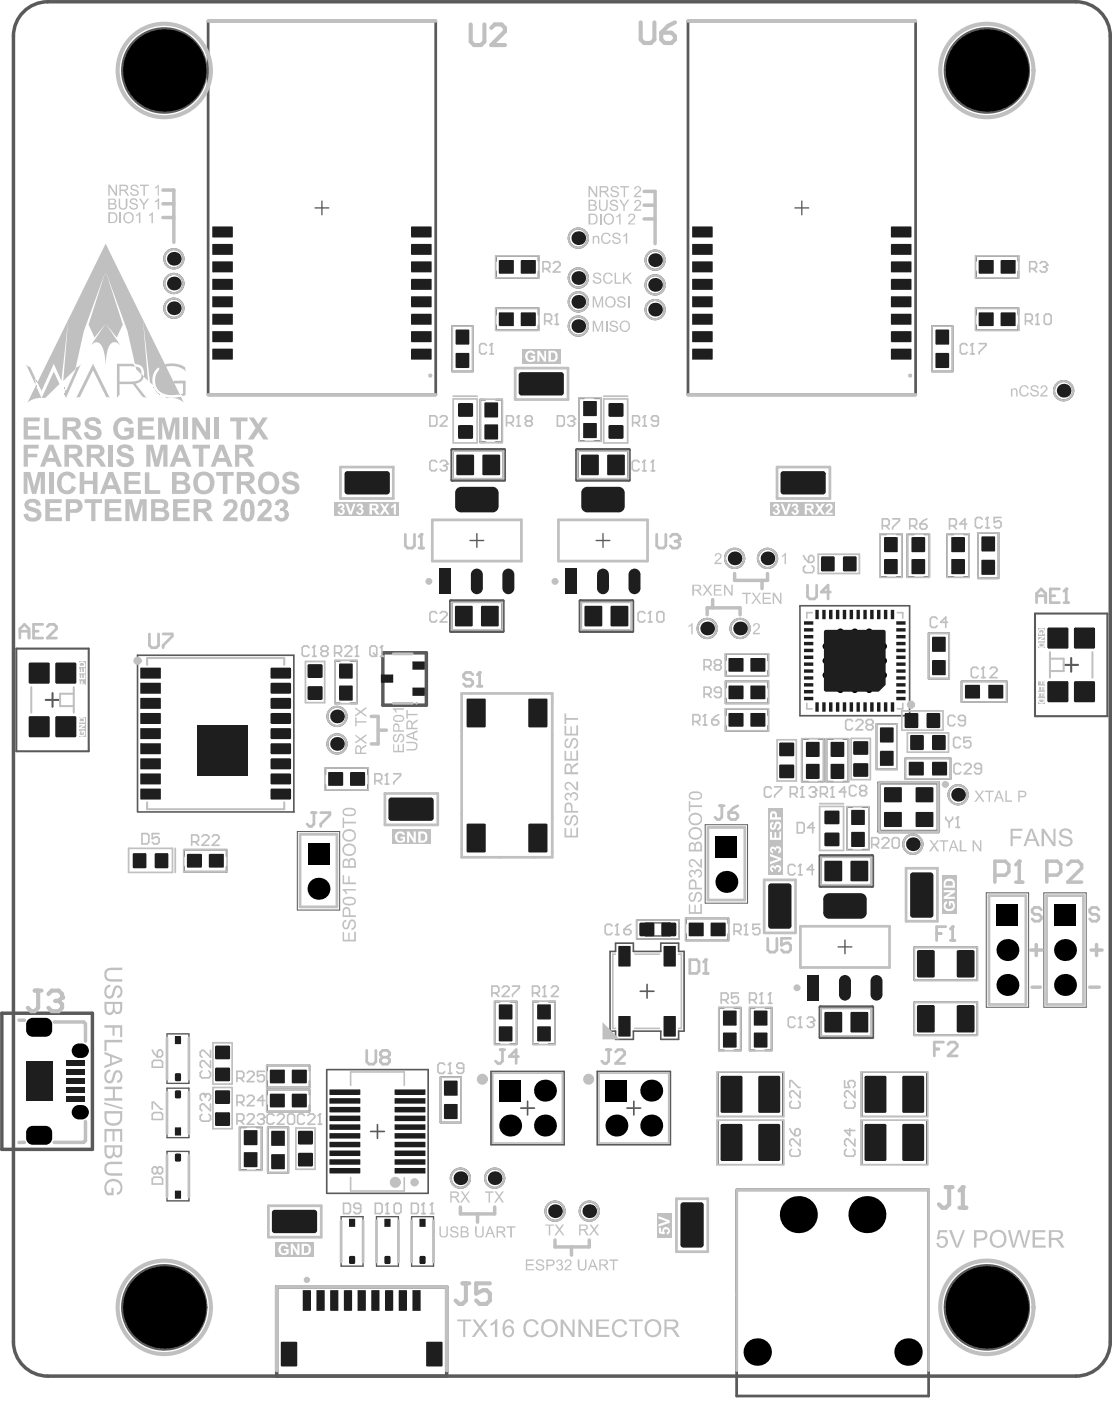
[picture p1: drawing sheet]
<svg xmlns="http://www.w3.org/2000/svg" width="270mm" height="339mm" viewBox="0 0 270 339" stroke-linecap="round" stroke-linejoin="round" font-family="sans-serif">
<g fill="none" stroke="#5a5a5a" stroke-width=".33">
<path d="M76.3 50.3h3.3M78 48.7v3.3M192.5 50.3h3.3M194.1 48.7v3.3M113.8 130.8h3.3M115.5 129.1v3.4M144.3 130.8h3.4M146 129.1v3.4M200.2 134.9v3.1M206 134.9v3.1M74.7 162.1h3.2M74.7 168h3.2"/>
<path d="M220.5 172.8v3.1M221.8 178.1v3.2M226.3 172.8v3.1M227.6 178.1v3.2M188.9 186.9h3.2M188.9 181.1h3.2M206.8 180.8h3.2M206.8 186.6h3.2M154.1 222.6h10.3v4.6h-10.3zM156.4 223.3h5.8v3.2h-5.8zM202.9 229.1h3.4M204.6 227.5v3.3"/>
<path d="M40.4 250.2h5.3v12h-5.3zM52.3 254.4h3.2M40.4 263.3h5.3v12h-5.3zM40.4 278.6h5.3v12h-5.3zM52.3 265.2h3.2M52.3 271.1h3.2M52.3 260.2h3.2M72.4 275h3.1M72.4 280.9h3.1M82.6 294.4h5.3v12h-5.3zM91.2 294.4h5.3v12h-5.3zM99.7 294.4h5.3v12h-5.3z"/>
</g>
<g fill="none" stroke="#5a5a5a" stroke-width=".4">
<path d="M193.7 146.6h26.6v26.6h-26.6zM205.3 159.9h3.3M207 158.2v3.4M50.6 177.5h3.3M52.2 175.9v3.3M33.3 196.5v-37.9h37.8v37.9M33.4 196.5h37.8M149 228.2h4.4v2h6.6v-2h4.3v2h1.3v19.3h-1.3v2h-4.3v-2h-6.6v2h-4.4v-2h-1.3v-19.3h1.3zM155 239.9h3.3M156.7 238.2v3.3M79.1 258.8h24.6v30h-24.6zM118.9 259.3h17.7v17.7h-17.7z"/>
<path d="M144.6 259.3h17.7v17.7h-17.7zM89.7 273.8h3.4M91.4 272.1v3.4M126.1 268.1h3.3M127.7 266.5v3.3M151.8 268.1h3.3M153.5 266.5v3.3"/>
</g>
<g fill="none" stroke="#5a5a5a" stroke-width=".24">
<path d="M170.8 199.6h10.2v19h-10.2zM72 201.2h10.3v19h-10.3zM75.5 215.1h3.3M77.1 213.4v3.3M174.2 213.4h3.3M175.9 211.7v3.4M238.8 216.1h10.3v27.6h-10.3zM252.8 216.1h10.2v27.6h-10.2zM242.3 229.9h3.3M243.9 228.2v3.4M256.2 229.9h3.3M257.9 228.2v3.4"/>
<path d="M173.9 259.5h15.6v10.6h-15.6zM208.8 259.5h15.6v10.6h-15.6zM173.9 271.1h15.6v10.7h-15.6zM208.8 271.1h15.6v10.7h-15.6z"/>
</g>
<g fill="none" stroke="#5a5a5a" stroke-width=".42">
<path d="M109.5 78.9h5v11h-5zM120.1 61.9v1.3M120.1 65.7v1.5h10.3v-1.5M120.1 76.2v-1.6h10.3v1.6M120.1 78.7v1.2h10.3M120.1 61.9h.1M120.1 61.9h10.3v1.3M130.4 78.7v1.2M130.4 79.9h.1M225.7 78.9h5v11h-5zM236.3 65.7v1.5h10.3v-1.5M236.3 76.2v-1.6h10.3v1.6"/>
<path d="M236.3 78.7v1.2h10.3M236.3 61.9v1.3M236.3 61.9h10.3v1.3M236.3 61.9h.1M246.6 78.7v1.2M246.6 79.9h.1M117.5 96.7h-1.2v10.3M120 96.7h1.6v10.3h-1.6M141.4 96.4h-1.2v10.3M143.9 96.4h1.6v10.3h-1.6M116.3 107h.1M116.3 107h1.2"/>
<path d="M140.2 106.7h.1M140.2 106.7h1.2M214.6 129.3h-1.5v10.3h1.5M217.1 129.3h1.3M218.4 129.3h.1M218.4 129.3v10.3h-1.3M221.3 129.3h-1.6v10.3h1.6M223.8 129.3h1.2M225 129.3h.1M225 129.3v10.3h-1.2M230.9 129.3h-1.6v10.3h1.6M233.4 129.3h1.2"/>
<path d="M234.6 129.3h.1M234.6 129.3v10.3h-1.2M236.8 129h5v10.9h-5zM82.4 159.9h-1.3v10.3M84.8 159.9h1.6v10.3h-1.6M175.7 159.8v-1.6h10.3v1.6M224.9 153.2h4.9v11h-4.9zM81.1 170.2h.1M81.1 170.2h1.3M175.7 169v1.2h10.3M175.7 166.5v-1.6h10.3v1.6M175.7 173.1v-1.6h10.3v1.6"/>
<path d="M175.7 162.3v1.2h10.3M175.7 175.6v1.3h10.3M186 162.3v1.2M186 169v1.2M186 175.6v1.2M186 170.2h.1M186 163.5h.1M186 176.8v.1M195.7 178.8h-1.6v10.4h1.6M198.2 178.8l1.3 .1v10.3h-1.3M201.7 178.8h-1.6v10.4h1.6M204.2 178.8l1.2 .1v10.3h-1.2"/>
<path d="M212.2 175.2h5v11h-5zM232.8 164.9h11v5h-11zM78.8 187.4v-1.6h10.3v1.6M78.8 189.9v1.3h10.3M89.1 189.9v1.2M89.1 191.1v.1M206.3 195.3h-1.2v10.3M208.8 195.3h1.6v10.3h-1.6M219.2 183.5h11v5h-11zM44.6 207.2v-1.6h10.3v1.6M44.6 209.7v1.2h10.3M54.9 209.7v1.2"/>
<path d="M54.9 210.9h.1M205.1 205.6h.1M205.1 205.6h1.2M166.1 222.3v1.2M166.1 226v1.6h10.3v-1.6M166.1 222.3h10.3v1.2M166.1 222.3h.1M221.4 229.2h15.2v8h-15.2zM64.7 257.8v1.3M64.7 257.8h10.3v1.3M64.7 257.8h.1M119.8 252.7h.1"/>
<path d="M119.8 252.7h1.2M121 242.4h-1.2v10.3M123.5 242.4h1.6v10.3h-1.6M129.1 252.7h.1M129.1 252.7h1.2M130.3 242.4h-1.2v10.3M132.8 242.4h1.6v10.3h-1.6M174.1 254.2h.1M174.1 254.2h1.2M175.3 243.9h-1.2v10.3M177.8 243.9h1.6v10.3h-1.6M181.5 254.2h.1"/>
<path d="M181.5 254.2h1.3M182.8 243.9h-1.3v10.3M185.3 243.9h1.5v10.3h-1.5M221.4 242.5h15.2v8h-15.2zM59.6 272.8h-1.6v10.3h1.6M62.1 272.8h1.2v10.3h-1.2M64.7 261.6v1.6h10.3v-1.6M64.7 263.7v1.2M64.7 267.4v1.6h10.3v-1.6M64.7 263.7h10.3v1.2M64.7 263.7h.1M64.8 272.8h5v11h-5z"/>
<path d="M106.7 260.7h4.9v10.9h-4.9z"/>
</g>
<path d="M50.4 5.1h55.1v90.4h-55.1zM166.6 5.1h55.1v90.4h-55.1zM178.4 287.9h46.5v49.9h-46.5z" fill="none" stroke="#5a5a5a" stroke-width=".66"/>
<path d="M5.7 2.9a8.3 8.3 0 0 1 5.9-2.5h248.9a8.3 8.3 0 0 1 8.3 8.3v316a8.3 8.3 0 0 1-8.3 8.3h-248.9a8.3 8.3 0 0 1-8.3-8.3v-316a8.3 8.3 0 0 1 2.4-5.8zM109.5 108.8h12.6v7.4h-12.6zM139.7 108.8h12.6v7.4h-12.6zM92.7 158h10.5v12.6h-10.5zM109.2 145.4h12.6v7.3h-12.6zM140.5 145.4h12.6v7.3h-12.6zM212.9 189.4h14.3v11.8h-14.3zM198.6 207.1h12.6v7.3h-12.6zM.5 245.2h21.9v32.9h-21.9zM198.6 243.7h12.6v7.3h-12.6zM67 333v-21.6h41.2v21.6" fill="none" stroke="#5a5a5a" stroke-width=".84"/>
<g fill="none" stroke="#5a5a5a" stroke-width=".5">
<path d="M4 156.9h17.5v24.9h-17.5zM250.6 148.5h17.5v24.8h-17.5zM259.4 159.2v3.4M11.1 169.4h3.3M12.7 167.7v3.3M257.7 160.9h3.3"/>
<circle cx="140" cy="57.6" r="2.33"/>
<circle cx="42.1" cy="68.6" r="2.33"/>
<circle cx="42.1" cy="74.6" r="2.33"/>
<circle cx="42.1" cy="62.6" r="2.33"/>
<circle cx="140" cy="67.3" r="2.33"/>
<circle cx="140" cy="78.9" r="2.33"/>
<circle cx="140" cy="73" r="2.33"/>
<circle cx="158.6" cy="68.9" r="2.33"/>
<circle cx="158.6" cy="74.9" r="2.33"/>
<circle cx="158.6" cy="62.9" r="2.33"/>
<circle cx="257.5" cy="94.5" r="2.33"/>
<circle cx="177.9" cy="135.1" r="2.33"/>
<circle cx="185.8" cy="135.1" r="2.33"/>
<circle cx="171.2" cy="152.1" r="2.33"/>
<circle cx="179.2" cy="152.1" r="2.33"/>
<circle cx="81.6" cy="173.4" r="2.33"/>
<circle cx="81.6" cy="180" r="2.33"/>
<circle cx="232" cy="192.3" r="2.33"/>
<circle cx="221" cy="204.3" r="2.33"/>
<circle cx="111.5" cy="285.1" r="2.33"/>
<circle cx="119.8" cy="285.1" r="2.33"/>
<circle cx="134.4" cy="293.1" r="2.33"/>
<circle cx="142.7" cy="293.1" r="2.33"/>
</g>
<g fill="none" stroke="#5a5a5a" stroke-width="1">
<circle cx="39.8" cy="17.1" r="10"/>
<circle cx="239" cy="17.1" r="10"/>
<circle cx="39.8" cy="316.4" r="10"/>
<circle cx="239" cy="316.4" r="10"/>
</g>
<g fill="#c0c0c0">
<path d="M145.9 247.4l4.1 4.1h-4.1z"/>
<path d="M15.7 94v.2z"/>
<path d="M40 96.1l1.8 .1 2-.2 .7 1.4-1.9-1h-2.3z"/>
<path d="M6.3 88.1l.4 .5 .6 .2 1.2 2.6 .1 1.6z"/>
<path d="M8.7 93.3l1.3 3-1.8 .3-1.5 .8z"/>
<path d="M37.3 94.1l1.1 1.2z"/>
<path d="M22.5 88l4.1 8.3-.9-.2-3.2-6.5-3.1 6.5-.9 .2z"/>
<path d="M18.6 88.8l.4-.1 .6-.6-3.6 8.2-.3-.6v-1.5l.3 .4z"/>
<path d="M13 89.9l1.4 3-3.4 3.4h-.9z"/>
<path d="M25.6 59l14.3 29.1 1.3-.1h1.3l1.3 .3 1 .5 .1 1.1-.5-.5-1.4-.6-1.3-.2-1.5 .1 1.8 3.7 .2-.3h2.7v3.5l-.8 .3 .1-.1-.4-.4 .5-.2v-2.4h-2.1l1.3 2.6-1.8 .2-1.2-.1-1.3-.4-.8-.7-.6-.9-.2-1.3 .2-1.6 .9-1.2-.3-.5-.7 .6-.6 1.2-.2 1 .1 1.4-.7-.6-1.6-14.6 1.1 14.2-1-1-.5 1-1.5 .8 2.7 3.4-.9-.2-2.4-3.2-3.2 .1v2.6l-.7 .7v-8.3l3.9 .1 .6 .6-3.8-.1v3.7h3.6l1.2-.5 .4-.4 .1-.8-1.3-1.2-.2-.7 1.2 .5 .3 1.3 .5 .6 .1-1.1-.2-.7-.5-.8-1.5-.5-1.8-7.8-5.2-14.2 4 12.5-1.4 3.2-2.6-3.2 3.4 5.1-.6-.6-.6-.2-.6 .1-.6 .5-.8 1.8-.3 3.1-.4-3-.7-1.8-.6-.6-.7-.1-.6 .2-.6 .6 3.5-5.1-2.6 3.2-1.4-3.2 3.9-12.5-5.1 14.2-2.1 9.2-2.9 2.7 1.2-14.2-1.6 14.2-1.9-4.1-3 6.6-.9-2.1zM41.5 92.8h.3z"/>
</g>
<g fill="none" stroke="#c0c0c0" stroke-width=".84">
<path d="M50.4 5.1h55.1M166.6 5.1h55.1M39.4 46h2.7v12.6M39.4 52.6h2.7M39.4 49.3h2.7M156 49.6h2.6M156 46.3h2.6v12.7M156 53h2.6M50.4 95.5h55.1M166.6 95.5h55.1M177.9 138.8v1.6h7.9v-1.6M171.2 148.8v-1.7h8v1.7"/>
<path d="M172.6 145.1v2M184.5 140.4v2M89.9 173.4h1.7v6.6h-1.7M91.6 176.7h2M249.6 229.9h2.6M249.9 238.9h2M250.9 228.6v2.6M263.9 238.9h2.3M264.2 229.9h2.6M265.5 228.6v2.6M4.6 246.9h1.3M13.1 247.3h7.2l.4 .4v4.2"/>
<path d="M5.9 276.4l-1.3 .1M20.7 271.4v4.6l-.4 .4h-7.2M111.5 292.1v1.6h8.3v-1.6M115.6 293.7v2M134.4 300.1v1.6h8.3v-1.6M138.4 301.7v2M67 331.7v-20.3h41.2v20.3"/>
</g>
<g fill="none" stroke="#c0c0c0" stroke-width=".66">
<path d="M124.7 89.1h12.8v7.6h-12.8zM82.4 113h12.8v7.6h-12.8zM188.2 113h12.7v7.6h-12.7zM104.7 125.8h21.6v10h-21.6zM135.2 125.8h21.6v10h-21.6zM95.2 158.2h4.7M95.2 170.2h4.7M111.8 167.8h21.9v39.6h-21.9zM93.2 192h12.8v7.6h-12.8zM212.9 189.3h14.3v12h-14.3zM72.7 201.9h8.9v17.6h-8.9zM171.4 200.2h9v17.6h-9z"/>
<path d="M185 212.9h7.6v12.8h-7.6zM219.4 210.1h7.6v12.8h-7.6zM239.5 216.7h8.9v26.4h-8.9zM253.4 216.7h8.9v26.4h-8.9zM193.8 224.1h21.6v10h-21.6zM40.4 251.2v10M45.7 251.2v10M40.4 264.3v10M40.4 279.6v10M45.7 264.3v10M45.7 279.6v10M65 291.8h12.8v7.6h-12.8z"/>
<path d="M82.6 295.4v10M87.9 295.4v10M91.2 295.4v10M96.5 295.4v10M99.7 295.4v10M105 295.4v10M163.8 290.1h7.6v12.8h-7.6zM178.4 331.7v-43.8h46.5v43.8"/>
</g>
<path d="M196.7 148.3h-1.3v1.3M217.3 148.3h1.3v1.3M195.4 170.2v1.3h1.3M218.6 170.2v1.3h-1.3M149 230.9h-.6v18h.6M153.7 230.9h6M164.3 230.9h.7v18h-.7M119.3 259.7h16.9v16.9h-16.9zM145 259.7h16.9v16.9h-16.9zM153.7 248.9h6M84.9 262.6v-3.2h13v3.2M84.9 285v3.2h13v-3.2" fill="none" stroke="#c0c0c0" stroke-width=".4"/>
<g fill="none" stroke="#c0c0c0" stroke-width=".42">
<path d="M109.5 78.9h5v11h-5zM120 61.9h10.5v5.3h-10.5zM120 74.6h10.5v5.3h-10.5zM225.7 78.9h5v11h-5zM236.2 61.9h10.5v5.3h-10.5zM236.2 74.6h10.5v5.3h-10.5zM109.7 96.5h5.8v10.7h-5.8zM109.7 95.9h5.8M116.3 96.6h5.3v10.5h-5.3zM140.2 96.3h5.3v10.5h-5.3zM146.2 96.5h5.8v10.7h-5.8zM146.2 95.9h5.8"/>
<path d="M109.7 109.2h12.2v6.6h-12.2zM139.9 109.2h12.2v6.6h-12.2zM198.1 134.1h10v4.7h-10zM213.1 129.2h5.3v10.5h-5.3zM219.7 129.2h5.3v10.5h-5.3zM229.3 129.2h5.3v10.5h-5.3zM236.8 129h5v10.9h-5zM81.1 159.8h5.3v10.5h-5.3zM109.3 145.8h12.3v6.6h-12.3zM140.7 145.8h12.3v6.6h-12.3zM175.6 158.2h10.5v5.4h-10.5zM224.9 153.2h4.9v11h-4.9z"/>
<path d="M74 160.1h4.6v9.9h-4.6zM175.6 164.9h10.5v5.3h-10.5zM175.6 171.5h10.5v5.4h-10.5zM188.2 179h4.6v10h-4.6zM194.1 178.7h5.4v10.6h-5.4zM200.1 178.7h5.3v10.6h-5.3zM206.1 178.7h4.6v10h-4.6zM212.2 175.2h5v11h-5zM218.4 172h9.9v4.7h-9.9zM219.7 177.4h10v4.6h-10zM232.8 164.9h11v5h-11zM78.7 185.8h10.5v5.4h-10.5z"/>
<path d="M198.5 195.1h5.8v10.7h-5.8zM198.5 194.5h5.8M205.1 195.2h5.3v10.5h-5.3zM219.2 183.5h11v5h-11zM31.1 205.3h10.7v5.8h-10.7zM42.4 205.3v5.8M44.5 205.6h10.5v5.3h-10.5zM198.8 207.4h12.3v6.7h-12.3zM166 222.2h10.5v5.4h-10.5zM221.4 229.2h15.2v8h-15.2zM51.6 252.3h4.6v10h-4.6zM64.6 257.8h10.5v5.4h-10.5z"/>
<path d="M119.8 242.3h5.3v10.5h-5.3zM129.1 242.3h5.3v10.5h-5.3zM173.6 259.4h16.2v10.8h-16.2zM174.1 243.8h5.3v10.5h-5.3zM181.5 243.8h5.3v10.5h-5.3zM198.8 244h12.3v6.7h-12.3zM208.5 259.4h16.1v10.8h-16.1zM221.4 242.5h15.2v8h-15.2zM51.6 263.2h4.6v9.9h-4.6zM58 272.7h5.3v10.5h-5.3zM64.6 263.7h10.5v5.3h-10.5zM64.8 272.8h5v11h-5z"/>
<path d="M71.6 273h4.7v9.9h-4.7zM106.7 260.7h4.9v10.9h-4.9zM173.6 271.1h16.2v10.8h-16.2zM208.5 271.1h16.1v10.8h-16.1z"/>
</g>
<path d="M254.2 159.4h3.4v3h-3.4M254.2 157.8v6.2M264.5 157.8v6.2M7.6 166.3v6.1M17.9 167.9h-3.4v3h3.4M17.9 166.3v6.1M35.6 160.9v-1.7h33.2v1.7M35.6 194.1v1.7h33.2v-1.7" fill="none" stroke="#c0c0c0" stroke-width=".5"/>
<path d="M154.1 222.6h10.3v4.6h-10.3z" fill="none" stroke="#c0c0c0" stroke-width=".33"/>
<path d="M186 195.5h3.6v16.2h-3.6z" fill-rule="evenodd" fill="#c0c0c0"/>
<g fill="#fff">
<path d="M186.7 209.6l.6-.2 .4 .4a.79 .79 0 0 1 1.1-.4 .79 .79 0 0 1 .3 1.1l-.2 .4-.4 .2-.1-.5a.39 .39 0 0 0 .3-.5 .39 .39 0 0 0-.6-.2 .39 .39 0 0 0-.1 .5l-.5-.1a.33 .33 0 0 0-.1-.4 .33 .33 0 0 0-.5 .2 .33 .33 0 0 0 .1 .4l.2 .1v.4a.88 .88 0 0 1-.5-1.4z"/>
<path d="M186.4 206.6l2.7 1v.5l-2.7 1.1v-.6l2.1-.7-2.1-.7z"/>
<path d="M186.7 205a.71 .71 0 0 1 1 .3 .8 .8 0 0 1 1.2-.4 .8 .8 0 0 1 .1 1.3l-.5 .3-.1-.5a.4 .4 0 0 0 .3-.5 .4 .4 0 0 0-.6-.2 .4 .4 0 0 0-.1 .6l-.5-.1a.33 .33 0 0 0-.1-.4 .33 .33 0 0 0-.5 .1 .33 .33 0 0 0 .1 .4l.2 .1v.4a.85 .85 0 0 1-.7-.5 .85 .85 0 0 1 .2-.9z"/>
<path d="M186.4 201.3h.5v1.4h.6v-1.3h.5v1.3h.7v-1.5h.4v2h-2.7z"/>
<path d="M186.7 199l.5-.2 .1 .6a.5 .5 0 0 0-.4 .4 .5 .5 0 0 0 .2 .5l.3-.1v-.4a.88 .88 0 0 1 .7-1 .88 .88 0 0 1 1 .6 1.15 1.15 0 0 1-.8 1.6l-.1-.5a.55 .55 0 0 0 .5-.6 .55 .55 0 0 0-.5-.5l-.2 .5a.81 .81 0 0 1-1 .9 .81 .81 0 0 1-.6-1.2z"/>
<path d="M187 196.9l-.1 .8h.8l-.1-.6a.33 .33 0 0 0-.2-.3 .33 .33 0 0 0-.4 .1zM186.8 196.4a.87 .87 0 0 1 1 0 .87 .87 0 0 1 .3 .9v.4h1v.6h-2.7v-1.2z"/>
</g>
<path d="M95 200.7h9.2v3.6h-9.2z" fill-rule="evenodd" fill="#c0c0c0"/>
<g fill="#fff">
<path d="M96 201.5l.5-.3a1.18 1.18 0 0 1 1.6 .8l-.5 .1a.81 .81 0 0 0-1.2-.2 .81 .81 0 0 0-.1 1.2 .75 .75 0 0 0 1.3 .1v-.3h-.6v-.4h1.1v1.1l-.9 .3a1.42 1.42 0 0 1-1.5-.8 1.42 1.42 0 0 1 .3-1.6z"/>
<path d="M98.6 201.2h.5l1.1 1.8v-1.8h.5v2.7h-.5l-1.1-1.8v1.8h-.5z"/>
<path d="M101.9 201.7v1.7h.4a.84 .84 0 0 0 .7-1.2l-.4-.5zM101.3 201.2h1.1a1.4 1.4 0 0 1 1.1 1.2 1.4 1.4 0 0 1-.7 1.4l-1.5 .1z"/>
</g>
<path d="M186.6 121.6h15.6v3.2h-15.6z" fill-rule="evenodd" fill="#c0c0c0"/>
<g fill="#fff">
<path d="M187.4 122h.2a.7 .7 0 0 1 1 .2 .7 .7 0 0 1-.2 1 .78 .78 0 0 1 .4 1 .78 .78 0 0 1-1 .4l-.7-.5v-.3h.5a.41 .41 0 0 0 .5 .3 .41 .41 0 0 0 .3-.4 .41 .41 0 0 0-.4-.4h-.2v-.4a.34 .34 0 0 0 .5-.2 .34 .34 0 0 0-.3-.4 .34 .34 0 0 0-.4 .4l-.5-.1z"/>
<path d="M189.1 121.9h.5l.7 1.9 .6-1.9h.6l-.9 2.6h-.6z"/>
<path d="M192 122a.72 .72 0 0 1 1 0 .72 .72 0 0 1-.1 1.1 .83 .83 0 0 1 .3 1.3 .83 .83 0 0 1-1.4-.1l-.1-.5h.4a.42 .42 0 0 0 .5 .3 .42 .42 0 0 0 .3-.6 .42 .42 0 0 0-.6-.2v-.4a.32 .32 0 0 0 .5-.2 .32 .32 0 0 0-.2-.4 .32 .32 0 0 0-.4 .2v.2l-.5-.1z"/>
<path d="M197.4 121.9h.6l.5 .8 .5-.8h.7l-.9 1.3 1 1.3h-.7l-.6-.8-.6 .8h-.7l1-1.3z"/>
<path d="M200.3 122a.89 .89 0 0 1 1.2 .3 .89 .89 0 0 1-.3 1.2l-.6 .6h1v.4h-1.8l.3-.7 .5-.4a.77 .77 0 0 0 .3-1.1 .3 .3 0 0 0-.4 .1 .3 .3 0 0 0-.1 .3h-.5z"/>
<path d="M195.4 122.3v.7h.5a.38 .38 0 0 0 .6-.2 .38 .38 0 0 0-.5-.5zM194.9 121.9h1.1a.78 .78 0 0 1 1.1 .6 .78 .78 0 0 1-.8 .9l.4 .3 .5 .8h-.6l-.9-1.1h-.3v1.1h-.5z"/>
</g>
<path d="M19 173.5h1.7v4.7h-1.7z" fill-rule="evenodd" fill="#c0c0c0"/>
<g fill="#fff">
<path d="M19.2 176.9l.3-.1-.1 .3a.5 .5 0 0 0 .4 .8 .5 .5 0 0 0 .4-.8h-.1v.4h-.4v-.7h.7l.2 .3a.82 .82 0 0 1-.8 1.1 .82 .82 0 0 1-.7-1.2z"/>
<path d="M19.1 175.2h1.5v.3l-1 .7h1v.3h-1.5v-.4l1-.6h-1z"/>
<path d="M19.4 173.9l-.1 .6h1v-.2a.54 .54 0 0 0-.3-.5 .54 .54 0 0 0-.6 .1zM19.3 173.6a.9 .9 0 0 1 1.3 .4v.9h-1.5v-1z"/>
</g>
<path d="M66.8 300.5h9.2v3.6h-9.2z" fill-rule="evenodd" fill="#c0c0c0"/>
<g fill="#fff">
<path d="M68 301.1l.3-.1a1.13 1.13 0 0 1 1.5 .7l-.5 .1a.78 .78 0 0 0-1-.2 .78 .78 0 0 0-.3 1 .75 .75 0 0 0 .5 .7 .75 .75 0 0 0 .8-.3v-.3h-.6v-.5h1.2v1.1a1.45 1.45 0 0 1-1.9 .2 1.45 1.45 0 0 1-.4-1.9z"/>
<path d="M70.4 301h.5l1.1 1.7v-1.7h.5v2.7h-.6l-1-1.8v1.8h-.5z"/>
<path d="M73.6 301.5v1.8h.4a1.06 1.06 0 0 0 .6-1.7l-.2-.1zM73 301h1.2a1.37 1.37 0 0 1 1.1 1.4 1.37 1.37 0 0 1-1.3 1.3h-1z"/>
</g>
<path d="M159.1 293.5h3.6v6h-3.6z" fill-rule="evenodd" fill="#c0c0c0"/>
<g fill="#fff">
<path d="M159.5 297.1h.5v.9l.5 .1a.91 .91 0 0 1 1.1-1.1 .91 .91 0 0 1 .3 1.5l-.4 .2-.1-.5a.4 .4 0 0 0 .3-.6 .4 .4 0 0 0-.6-.1l-.3 .2 .2 .5-.1 .5-1.4-.3z"/>
<path d="M159.5 294.3l2.7 1v.6l-2.7 .9v-.6l2-.6-2-.7z"/>
</g>
<path d="M19.1 160h1.6v5.7h-1.6z" fill-rule="evenodd" fill="#c0c0c0"/>
<g fill="#fff">
<path d="M19.1 164.6h.2v.9h.3v-.7h.4v.7h.7v.2h-1.6z"/>
<path d="M19.1 163.2h.2v.8h.3v-.7h.3v.7h.4v-.8h.4v1.2h-1.6z"/>
<path d="M19.1 161.8h.2v.8h.3v-.8h.3v.8h.4v-.9h.4v1.2h-1.6z"/>
<path d="M19.4 160.5l-.1 .6h1v-.3a.54 .54 0 0 0-.3-.4 .54 .54 0 0 0-.6 .1zM19.2 160.2h.1a.82 .82 0 0 1 .9-.1 .82 .82 0 0 1 .5 .7v.6h-1.6v-1z"/>
</g>
<path d="M126.5 84.4h9.3v3.5h-9.3z" fill-rule="evenodd" fill="#c0c0c0"/>
<g fill="#fff">
<path d="M127.6 85.1h.1a1.24 1.24 0 0 1 1.9 .6h-.5a.79 .79 0 0 0-1.1-.2 .79 .79 0 0 0-.2 1.2 .67 .67 0 0 0 1 .3l.3-.1v-.3h-.6v-.5h1.1v1.2h-.2a1.39 1.39 0 0 1-1.9-.1 1.39 1.39 0 0 1-.1-1.8z"/>
<path d="M130.1 84.9h.6l1.1 1.8v-1.8h.4v2.6h-.5l-1.1-1.7v1.7h-.5z"/>
<path d="M133.4 85.3v1.8h.4a.81 .81 0 0 0 .6-1.3l-.2-.4zM132.8 84.9h1.2a1.23 1.23 0 0 1 1 1.6 1 1 0 0 1-1.2 1h-1z"/>
</g>
<path d="M228.1 211.9h3.6v9.3h-3.6z" fill-rule="evenodd" fill="#c0c0c0"/>
<g fill="#fff">
<path d="M228.8 218.3l.5-.3 .1 .6a.77 .77 0 0 0-.3 1.1 .77 .77 0 0 0 1.1 .2 .78 .78 0 0 0 .6-.6 .78 .78 0 0 0-.3-.8h-.3v.7h-.4v-1.2l1.1 .1a1.4 1.4 0 0 1 0 1.9 1.4 1.4 0 0 1-1.8 .2 1.4 1.4 0 0 1-.4-1.8z"/>
<path d="M228.5 215.4h2.7v.5l-1.8 1.1h1.8v.5h-2.7v-.5l1.8-1.1h-1.8z"/>
<path d="M229.2 213.3l-.3 .5v.5h1.8v-.5a.86 .86 0 0 0-1.3-.6zM228.9 212.9a1.43 1.43 0 0 1 2.3 .9v1h-2.7v-1.3z"/>
</g>
<path d="M81.1 121.6h15.5v3.2h-15.5z" fill-rule="evenodd" fill="#c0c0c0"/>
<g fill="#fff">
<path d="M82 122.1a.77 .77 0 0 1 1-.2 .77 .77 0 0 1 .2 1l-.2 .2a.83 .83 0 0 1 .1 1.3 .83 .83 0 0 1-1.3-.3l-.1-.3h.5a.42 .42 0 0 0 .6 .3 .42 .42 0 0 0 .2-.6 .42 .42 0 0 0-.6-.2l.1-.4a.33 .33 0 0 0 .4-.3 .33 .33 0 0 0-.4-.3 .33 .33 0 0 0-.3 .4l-.4-.1z"/>
<path d="M83.6 121.9h.6l.7 1.9 .7-1.9h.5l-.9 2.6h-.6z"/>
<path d="M86.5 122.1h.1a.73 .73 0 0 1 1-.2 .73 .73 0 0 1 .2 1l-.3 .2a.83 .83 0 0 1 .4 1.2 .83 .83 0 0 1-1.3 .1l-.3-.6h.5a.4 .4 0 0 0 .5 .3 .4 .4 0 0 0 .3-.5 .4 .4 0 0 0-.6-.3v-.4a.31 .31 0 0 0 .4-.3 .31 .31 0 0 0-.3-.3 .31 .31 0 0 0-.3 .4l-.5-.1z"/>
<path d="M92 121.9h.6l.6 .8 .5-.8h.6l-.9 1.3 1 1.3h-.6l-.6-.8-.6 .8h-.7l.9-1.3z"/>
<path d="M94.8 122.5l.7-.6h.4v2.6h-.5v-1.8l-.7 .3z"/>
<path d="M90.1 122.3v.7h.5a.35 .35 0 0 0 .5-.3 .35 .35 0 0 0-.5-.4zM89.5 121.9h1.2a.77 .77 0 0 1 .9 .6 .77 .77 0 0 1-.6 .9l.9 1.1h-.7l-.8-1.1h-.3v1.1h-.6z"/>
</g>
<path d="M251.4 164.5h1.6v5.7h-1.6z" fill-rule="evenodd" fill="#c0c0c0"/>
<g fill="#fff">
<path d="M251.4 164.6h1.6v1h-.3v-.7h-.4v.7h-.3v-.7h-.6z"/>
<path d="M251.4 165.9h1.6v1.2h-.3v-.9h-.3v.9h-.3v-.9h-.5v1h-.2z"/>
<path d="M251.4 167.4h1.6v1.2h-.3v-.8h-.3v.7h-.3v-.7h-.5v.8h-.2z"/>
<path d="M251.6 169.3v.2a.56 .56 0 0 0 .7 .4 .56 .56 0 0 0 .4-.6zM251.4 168.9h1.6v.6a.8 .8 0 0 1-.8 .8 .8 .8 0 0 1-.8-.8z"/>
</g>
<path d="M251.4 152h1.7v4.8h-1.7z" fill-rule="evenodd" fill="#c0c0c0"/>
<g fill="#fff">
<path d="M251.6 152.2a.84 .84 0 0 1 1.2 .1 .84 .84 0 0 1-.1 1.2l-.2 .1v-.4a.49 .49 0 0 0 0-.6 .49 .49 0 0 0-.6-.2 .49 .49 0 0 0-.2 .7l.3 .1v-.3h.3v.7h-.7a1.02 1.02 0 0 1 0-1.4z"/>
<path d="M251.4 153.9h1.6v.3l-1 .6h1v.4h-1.6v-.4l1.1-.6h-1.1z"/>
<path d="M251.7 155.8v.5a.6 .6 0 0 0 1-.3v-.2zM251.4 155.5h1.6v.6a.8 .8 0 0 1-1.1 .7l-.5-.3z"/>
</g>
<g fill="#c0c0c0">
<path d="M173.3 134a.86 .86 0 0 1 1.3 .2 .86 .86 0 0 1-.4 1.2l-.7 .8h1.2v.3h-1.8l.6-.9a1 1 0 0 0 .7-1.4l-.3-.1-.4 .1-.1 .4h-.4z"/>
<path d="M189.3 134.5l.8-.7h.2v2.7h-.3v-2.1l-.6 .4z"/>
<path d="M182.6 151a.87 .87 0 0 1 1.2 0 .87 .87 0 0 1-.1 1.2l-1 .9h1.3v.4h-1.7v-.4l.3-.4a1.48 1.48 0 0 0 1-1.5l-.5-.2-.4 .3-.1 .3-.3-.1z"/>
<path d="M166.8 151.4l.7-.6h.2v2.7h-.3v-2.1l-.7 .4z"/>
<path d="M179.7 143.4h2.1v.4h-.8v2.3h-.4v-2.3h-.9z"/>
<path d="M182.1 143.4h.4l.6 1 .8-1h.3l-.9 1.3 1 1.4h-.4l-.8-1.1-.8 1.1h-.4l1.1-1.3z"/>
<path d="M184.7 143.4h1.9v.4h-1.6v.8h1.5v.4h-1.5v.8h1.7v.3h-2z"/>
<path d="M187.1 143.4h.4l1.4 2.1v-2.1h.3v2.7h-.3l-1.5-2.1v2.1h-.3z"/>
<path d="M170.2 141.5h.4l.7 1 .7-1h.4l-.9 1.3 1 1.3h-.4l-.8-1.1-.8 1.1h-.4l1-1.3z"/>
<path d="M172.9 141.5h1.8v.3h-1.5v.8h1.4v.3h-1.4v1h1.6v.2h-1.9z"/>
<path d="M175.3 141.5h.3l1.5 2.1v-2.1h.3v2.6h-.4l-1.4-2v2h-.3z"/>
<path d="M127.3 304.8h2v.3h-1.6v.8h1.5v.3h-1.5v.9h1.7v.3h-2.1z"/>
<path d="M130.2 304.8h.2a.93 .93 0 0 1 1.3 .7h-.3a.64 .64 0 0 0-.7-.5 .64 .64 0 0 0-.6 .5l.5 .3a1.23 1.23 0 0 1 1.2 .8 1.07 1.07 0 0 1-.9 .9 1.07 1.07 0 0 1-1.1-.6l-.1-.4h.3a.74 .74 0 0 0 .7 .6 .74 .74 0 0 0 .8-.5l-.2-.2-.5-.2a.79 .79 0 0 1-.9-.5 .79 .79 0 0 1 .3-.9z"/>
<path d="M135 304.9a.72 .72 0 0 1 1 0 .72 .72 0 0 1 0 1l-.2 .1a.82 .82 0 0 1 .1 1.4 .82 .82 0 0 1-1.2-.7h.2a.54 .54 0 0 0 .7 .5 .54 .54 0 0 0 .4-.7 .54 .54 0 0 0-.7-.4v-.2a.46 .46 0 0 0 .6-.4 .46 .46 0 0 0-.5-.5 .46 .46 0 0 0-.4 .5l-.3-.1z"/>
<path d="M137 304.9h.2a.86 .86 0 0 1 1.2 .4 .86 .86 0 0 1-.6 1.2l-.7 .6h1.3v.3h-1.8l.5-.8a1.62 1.62 0 0 0 .9-1.3 .54 .54 0 0 0-.6-.3 .54 .54 0 0 0-.4 .5h-.3z"/>
<path d="M139.9 304.8h.4v1.5a.69 .69 0 0 0 .7 .8 .69 .69 0 0 0 .7-.8v-1.5h.3v1.5a1.06 1.06 0 0 1-1.1 1.2 1.06 1.06 0 0 1-1-1.2z"/>
<path d="M147.6 304.8h2.1v.3h-1v2.3h-.3v-2.3h-.8z"/>
<path d="M236 191.3h.4l.7 1 .8-1h.4l-.9 1.3 1 1.4h-.4l-.8-1.1-.8 1.1h-.5l1-1.3z"/>
<path d="M238.5 191.3h2.1v.4h-.9v2.3h-.3v-2.3h-.9z"/>
<path d="M243.4 191.3h.4v2.4h1.2v.3h-1.6z"/>
<path d="M225.1 203.3h.4l.7 1 .7-1h.4l-.9 1.3 1 1.4h-.5l-.7-1.1-.8 1.1h-.4l1-1.4z"/>
<path d="M227.5 203.3h2.1v.4h-.9v2.3h-.4v-2.3h-.8z"/>
<path d="M232.4 203.3h.4v2.4h1.3v.3h-1.7z"/>
<path d="M235.5 203.3h.3l1.5 2.1v-2.1h.3v2.7h-.3l-1.5-2.1v2.1h-.3z"/>
<path d="M143.9 66.1l.3-.1a.97 .97 0 0 1 1.3 .7h-.3a.65 .65 0 0 0-.6-.5 .65 .65 0 0 0-.7 .5l.7 .4a.89 .89 0 0 1 .9 .4 .89 .89 0 0 1 0 .9h-.1a1.11 1.11 0 0 1-1.9-.6h.4a.78 .78 0 0 0 .6 .5 .78 .78 0 0 0 .8-.4l-.2-.3-.3-.1a1.18 1.18 0 0 1-1.2-.9z"/>
<path d="M146.6 66.1a1.21 1.21 0 0 1 1.7 .6l-.3 .1a.85 .85 0 0 0-1.1-.5 .85 .85 0 0 0-.5 1.1 .82 .82 0 0 0 .6 1 .82 .82 0 0 0 1-.7l.3 .1a1.2 1.2 0 0 1-1.5 .8 1.2 1.2 0 0 1-.8-1.5l.2-.6z"/>
<path d="M148.8 66h.4v2.3h1.2v.4h-1.6z"/>
<path d="M150.9 66h.3v1.3l1.3-1.3h.5l-1.1 1.1 1.1 1.6h-.4l-1-1.4-.4 .4v1h-.3z"/>
<path d="M28.8 48.1h.3v1.5a.69 .69 0 0 0 .7 .8 .69 .69 0 0 0 .6-.8v-1.5h.5v1.5a1.06 1.06 0 0 1-1.1 1.2 1.06 1.06 0 0 1-1-1.2z"/>
<path d="M31.7 48.1h.1a.92 .92 0 0 1 1.5 .6l-.3 .1a.66 .66 0 0 0-.6-.5 .66 .66 0 0 0-.7 .4l.2 .3 .5 .2a.82 .82 0 0 1 1 .8 .82 .82 0 0 1-1.2 .7 .87 .87 0 0 1-.9-.9h.3a.74 .74 0 0 0 .7 .6 .74 .74 0 0 0 .8-.5l-.1-.2-.6-.2a1.08 1.08 0 0 1-1-.7z"/>
<path d="M33.6 48.1h.5l.7 1.1 .9-1.1h.4l-1.1 1.5v1.1h-.3v-1.1z"/>
<path d="M37.5 48.7l.5-.3 .3-.4h.2v2.7h-.3v-2.1l-.6 .4z"/>
<path d="M168.1 141.7v1h.7a.48 .48 0 0 0 .6-.5 .48 .48 0 0 0-.6-.5zM167.6 141.5h1.3a.72 .72 0 0 1 .8 .6 .72 .72 0 0 1-.6 .8l.9 1.2h-.4l-.6-.9-.4-.3h-.5v1.2h-.5z"/>
<path d="M132.6 305.1v.9h.7a.47 .47 0 0 0 .6-.4 .47 .47 0 0 0-.5-.5zM132.3 304.8h1.1a.82 .82 0 0 1 .9 .8 .82 .82 0 0 1-1 .8h-.7v1h-.3z"/>
<path d="M143.5 305l-.4 1.3h.8zM143.3 304.8h.4l1.1 2.6h-.4l-.3-.8h-1.2l-.2 .8h-.4z"/>
<path d="M145.5 305v1h.7a.47 .47 0 0 0 .6-.5 .47 .47 0 0 0-.5-.5zM145.1 304.8h1.2a.73 .73 0 0 1 .9 .6 .73 .73 0 0 1-.7 .8l.4 .3 .5 .9h-.4l-.6-.9-.4-.3h-.5v1.2h-.4z"/>
<path d="M241.8 191.7l-.4 1.2h.9zM241.7 191.3h.4l1 2.7h-.3l-.4-.8h-1.1l-.3 .8h-.3z"/>
<path d="M246.9 191.7v.9h.7a.47 .47 0 0 0 .6-.4 .47 .47 0 0 0-.5-.5zM246.6 191.3h1a.82 .82 0 0 1 1 .8 .82 .82 0 0 1-1 .8h-.7v1.1h-.3z"/>
<path d="M230.9 203.6l-.4 1.3h.8zM230.7 203.3h.3l1.1 2.7h-.4l-.2-.8h-1.1l-.4 .8h-.3z"/>
<path d="M26.6 48.3v.9h.6a.43 .43 0 0 0 .6-.5 .43 .43 0 0 0-.6-.4zM26.6 49.5v.8h.7a.45 .45 0 0 0 .6-.4 .45 .45 0 0 0-.6-.4zM26.2 48.1h1.1a.63 .63 0 0 1 .8 .4 .63 .63 0 0 1-.4 .7 .75 .75 0 0 1 .5 1 .75 .75 0 0 1-.9 .5h-1.1z"/>
<path d="M26.6 51.7v2h.6a1.04 1.04 0 0 0 .9-1 1.04 1.04 0 0 0-.8-1zM26.2 51.4h1a1.39 1.39 0 0 1 1.3 1.1 1.39 1.39 0 0 1-.8 1.5h-1.5z"/>
</g>
<path d="M29.2 51.4v2.6" fill="none" stroke="#c0c0c0" stroke-width=".34"/>
<g fill="#c0c0c0">
<path d="M33 52l.3-.1 .4-.5h.3v2.6h-.4v-2l-.5 .3h-.1z"/>
<path d="M36.1 52l.9-.6v2.6h-.3v-2l-.4 .3h-.2z"/>
<path d="M26.2 44.7h.4l1.4 2.1v-2.1h.3v2.7h-.3l-1.4-2.1v2.1h-.4z"/>
<path d="M32 44.8l.2-.1a1.05 1.05 0 0 1 1.4 .7h-.4a.64 .64 0 0 0-.6-.5 .64 .64 0 0 0-.6 .6l.5 .3a.83 .83 0 0 1 1 .5 .83 .83 0 0 1-.4 1l-.2 .1a.96 .96 0 0 1-1.4-.9h.3a.84 .84 0 0 0 1.4 .3v-.4l-.7-.3a.74 .74 0 0 1-.8-.5 .74 .74 0 0 1 .3-.8z"/>
<path d="M33.9 44.7h2.1v.3h-.9v2.4h-.4v-2.4h-.8z"/>
<path d="M37.6 45.3l.9-.6v2.7h-.3v-2.1l-.7 .4z"/>
<path d="M244.8 94h.2l.1 .3a.68 .68 0 0 1 .8-.3 .68 .68 0 0 1 .5 .7v1.3h-.3v-1.2a.49 .49 0 0 0-.6-.6 .49 .49 0 0 0-.4 .7v1.1h-.3z"/>
<path d="M247.4 93.3h.1a1.04 1.04 0 0 1 1.6 .7l-.3 .1a.84 .84 0 0 0-1.1-.6 .84 .84 0 0 0-.6 1.1 .82 .82 0 0 0 .7 1 .82 .82 0 0 0 1-.7l.4 .2a1.24 1.24 0 0 1-1.6 .8 1.24 1.24 0 0 1-.8-1.5l.2-.6z"/>
<path d="M249.8 93.4a1.02 1.02 0 0 1 1.6 .6h-.3a.61 .61 0 0 0-.5-.5 .61 .61 0 0 0-.7 .4l.2 .4 .4 .1a.88 .88 0 0 1 .9 1.2 1.12 1.12 0 0 1-1.2 .3 1.12 1.12 0 0 1-.8-.9h.4a.79 .79 0 0 0 .6 .6 .79 .79 0 0 0 .8-.3v-.4l-.7-.2a.78 .78 0 0 1-.8-.3 .78 .78 0 0 1 0-.9z"/>
<path d="M252.3 93.3h.2a.8 .8 0 0 1 1.1 .4 .8 .8 0 0 1-.5 1.1l-.8 .8h1.3v.4h-1.7a1.02 1.02 0 0 1 .7-1.1 .8 .8 0 0 0 .5-1.3l-.5-.1-.3 .5h-.3z"/>
<path d="M142.5 45h.4l1.4 2.1v-2.1h.3v2.7h-.3l-1.5-2.1v2.1h-.3z"/>
<path d="M148.3 45h.2a1.05 1.05 0 0 1 1.3 .8h-.3a.64 .64 0 0 0-.7-.5 .64 .64 0 0 0-.6 .6l.6 .2a.83 .83 0 0 1 1 .5 .83 .83 0 0 1-.4 1l-.2 .1a.96 .96 0 0 1-1.4-.8l.3-.1a.87 .87 0 0 0 1.5 .3 1.11 1.11 0 0 0-1.2-.7 .71 .71 0 0 1-.5-.7 .71 .71 0 0 1 .4-.7z"/>
<path d="M150.2 45h2.1v.4h-.9v2.3h-.4v-2.3h-.8z"/>
<path d="M153.8 45.2a.86 .86 0 0 1 1.3 .2 .86 .86 0 0 1-.4 1.2l-.7 .8h1.2v.3h-1.7l.1-.5 .5-.5a1.17 1.17 0 0 0 .7-1.3 .56 .56 0 0 0-.6 0 .56 .56 0 0 0-.3 .5l-.3-.1z"/>
<path d="M30.4 51.9v.1a1.05 1.05 0 0 0-.1 1.3 1.05 1.05 0 0 0 1.3 .3 1.08 1.08 0 0 0 .4-1.3 1.08 1.08 0 0 0-1.3-.6zM30.4 51.5a1.36 1.36 0 0 1 2 1.1 1.36 1.36 0 0 1-2 1.3v-.1a1.46 1.46 0 0 1 0-2.3z"/>
<path d="M29.3 45v.9h.8a.45 .45 0 0 0 .6-.5 .45 .45 0 0 0-.6-.4zM28.9 44.7h1.3a.76 .76 0 0 1 .8 .7 .76 .76 0 0 1-.6 .8l.4 .3 .5 .9h-.4l-.9-1.2h-.7v1.2h-.4z"/>
<path d="M145.5 45.4v.8h.9a.45 .45 0 0 0 .6-.4 .45 .45 0 0 0-.6-.4zM145.2 45h1.3a.76 .76 0 0 1 .8 .7 .76 .76 0 0 1-.7 .8l.5 .4 .5 .8h-.5l-.8-1.2h-.8v1.2h-.3z"/>
<path d="M142.9 52v2.1h.6a1.04 1.04 0 0 0 .9-1 1.04 1.04 0 0 0-.8-1.1zM142.5 51.7h1a1.35 1.35 0 0 1 1.2 1 1.35 1.35 0 0 1-.5 1.4l-.2 .2h-1.5z"/>
</g>
<path d="M145.5 51.7v2.6" fill="none" stroke="#c0c0c0" stroke-width=".34"/>
<g fill="#c0c0c0">
<path d="M149.3 52.3l.4-.2 .3-.4h.3v2.6h-.4v-2l-.5 .3h-.1z"/>
<path d="M152.5 51.8a.87 .87 0 0 1 1.3 .3 .87 .87 0 0 1-.6 1.2l-.7 .8h1.3v.2h-1.8l.3-.6 .5-.4a1.08 1.08 0 0 0 .6-1.2 .53 .53 0 0 0-.6-.1 .53 .53 0 0 0-.3 .5h-.4z"/>
<path d="M145 48.3h.4v1.6a.73 .73 0 0 0 .7 .9 .73 .73 0 0 0 .7-.9v-1.6h.3v1.6a1.06 1.06 0 0 1-1 1.2 1.06 1.06 0 0 1-1.1-1.1z"/>
<path d="M147.8 48.6l.4-.2a.94 .94 0 0 1 1.4 .7l-.3 .1a.66 .66 0 0 0-.7-.5 .66 .66 0 0 0-.6 .4l.2 .2 .5 .2a.82 .82 0 0 1 1 .9 .82 .82 0 0 1-1.2 .6 .87 .87 0 0 1-.9-.8h.3a.74 .74 0 0 0 .7 .6 .74 .74 0 0 0 .7-.5v-.3l-.6-.2a1 1 0 0 1-1.1-.8z"/>
<path d="M149.9 48.3h.4l.8 1.3 .8-1.3h.5l-1.1 1.6v1.1h-.4v-1.1z"/>
<path d="M154 48.4a.88 .88 0 0 1 1.2 .4 .88 .88 0 0 1-.6 1.2l-.6 .7h1.2v.3h-1.6a1.7 1.7 0 0 1 1-1.3 .57 .57 0 0 0 .3-.8 .57 .57 0 0 0-.8-.2l-.2 .5-.3-.1z"/>
<path d="M143.5 57.1h.4v.3a.69 .69 0 0 1 .7-.3 .69 .69 0 0 1 .5 .7v1.2h-.3v-1.1a.49 .49 0 0 0-.5-.6 .49 .49 0 0 0-.4 .6v1.1h-.4z"/>
<path d="M146.1 56.4a1.13 1.13 0 0 1 1.7 .7l-.3 .1a.84 .84 0 0 0-1.1-.6 .84 .84 0 0 0-.5 1.1 .86 .86 0 0 0 .6 1 .86 .86 0 0 0 1.1-.7l.3 .2a1.24 1.24 0 0 1-1.5 .8 1.24 1.24 0 0 1-.9-1.6l.2-.6z"/>
<path d="M148.6 56.4a1.13 1.13 0 0 1 1.7 .7h-.4a.64 .64 0 0 0-.6-.5 .64 .64 0 0 0-.6 .6l.6 .2a.85 .85 0 0 1 .9 1.2v.1a1.12 1.12 0 0 1-1.2 .3 1.12 1.12 0 0 1-.8-.9h.3a.82 .82 0 0 0 .7 .6 .82 .82 0 0 0 .8-.4 .77 .77 0 0 0-.9-.5 .78 .78 0 0 1-.7-.5 .78 .78 0 0 1 .2-.9z"/>
<path d="M150.9 56.9l1-.6v2.7h-.4v-2.1l-.6 .5z"/>
<path d="M143.5 77.6h.5l.8 2.3 .8-2.3h.4v2.6h-.3v-2.1l-.7 2.1h-.4l-.7-2.1v2.1h-.4z"/>
<path d="M146.8 52.1l-.1 .2a1.03 1.03 0 0 0-.1 1.3 1.03 1.03 0 0 0 1.2 .4 1.06 1.06 0 0 0 .5-1.4 1.06 1.06 0 0 0-1.3-.6zM146.6 51.9a1.36 1.36 0 0 1 2.1 1.1 1.36 1.36 0 0 1-2 1.2v-.1a1.46 1.46 0 0 1-.1-2.2z"/>
<path d="M142.8 48.7v.8h.7a.43 .43 0 0 0 .5-.4 .43 .43 0 0 0-.5-.4zM142.8 49.8v.9h.8a.48 .48 0 0 0 .6-.5 .48 .48 0 0 0-.6-.4zM142.5 48.3h1.1a.85 .85 0 0 1 .8 .8l-.4 .5a.75 .75 0 0 1 .5 .9 .75 .75 0 0 1-.9 .5h-1.1z"/>
</g>
<path d="M146.9 77.6v2.6" fill="none" stroke="#c0c0c0" stroke-width=".34"/>
<g fill="#c0c0c0">
<path d="M147.8 77.8h.1a1.05 1.05 0 0 1 1.7 .6h-.3a.65 .65 0 0 0-.7-.5 .65 .65 0 0 0-.6 .5l.5 .2a1.17 1.17 0 0 1 1.2 1.1 1.1 1.1 0 0 1-1.2 .6 1.1 1.1 0 0 1-.9-.9h.3a.74 .74 0 0 0 .7 .6 .74 .74 0 0 0 .7-.5l-.1-.3-.5-.1a1.15 1.15 0 0 1-1.1-1z"/>
<path d="M143.5 71.7h.5l.8 2.3 .8-2.3h.4v2.7h-.3v-2.2l-.7 2.2h-.4l-.7-2.3v2.3h-.4z"/>
<path d="M149.8 71.8h.1a1.03 1.03 0 0 1 1.5 .7l-.3 .1a.68 .68 0 0 0-.6-.6 .68 .68 0 0 0-.7 .4l.2 .3 .3 .1a1.15 1.15 0 0 1 1.2 1 1.2 1.2 0 0 1-2.1-.1v-.1l.4-.1a.72 .72 0 0 0 .6 .7 .72 .72 0 0 0 .8-.6l-.8-.4a.76 .76 0 0 1-.8-.5 .76 .76 0 0 1 .2-.9z"/>
<path d="M150.6 78.1l-.2 .5a.97 .97 0 0 0 1 1.4 .97 .97 0 0 0 .7-1.5 .87 .87 0 0 0-.6-.7 .87 .87 0 0 0-.9 .3zM150.5 77.8a1.4 1.4 0 0 1 2 .5 1.4 1.4 0 0 1-.6 1.9 1.37 1.37 0 0 1-1.8-.5 1.37 1.37 0 0 1 .4-1.8z"/>
<path d="M147.1 72.3v.2a.96 .96 0 0 0 0 1.3 .96 .96 0 0 0 1.4-.1l.2-.3a.99 .99 0 0 0-.4-1.2 .99 .99 0 0 0-1.2 .1zM146.4 73.1a1.35 1.35 0 0 1 2.7 0 1.35 1.35 0 0 1-2.7 0z"/>
</g>
<path d="M152.2 71.7v2.7" fill="none" stroke="#c0c0c0" stroke-width=".34"/>
<g fill="#c0c0c0">
<path d="M86 173.6h.3v.9h2.4v.4h-2.4v.8h-.3z"/>
<path d="M86 171.1l1.3 1 1.4-1v.4l-1.1 .7 1.1 .9v.4l-1.3-1-1.4 .9v-.4l1-.7-1-.7z"/>
<path d="M86 177.7l1.3 1 1.4-1.1v.5l-1.1 .7 1.1 .9v.4l-1.3-1-1.4 .8v-.4l1-.7-1-.7z"/>
<path d="M111.6 288.3h.4l.7 1 .7-1h.4l-1 1.3 1 1.4h-.4l-.7-1.2-.9 1.2h-.4l1.1-1.4z"/>
<path d="M117.5 288.3h2v.3h-.9v2.4h-.3v-2.4h-.8z"/>
<path d="M119.7 288.3h.5l.5 .8a.21 .21 0 0 0 .2 .1 .21 .21 0 0 0 .2-.2l.5-.7h.4l-.9 1.3 .9 1.4h-.4l-.8-1.2-.7 1.2h-.4l1-1.4z"/>
<path d="M106.4 296.7h.4v1.7a.69 .69 0 0 0 .6 .8 .69 .69 0 0 0 .7-.8v-1.7h.3v1.7a1.03 1.03 0 0 1-.8 1.1 1.03 1.03 0 0 1-1.2-.8z"/>
<path d="M109.3 296.9l.3-.2a.97 .97 0 0 1 1.4 .8l-.4 .1a.66 .66 0 0 0-.6-.5 .66 .66 0 0 0-.6 .4l.4 .3a.99 .99 0 0 1 1.2 1.3 1.19 1.19 0 0 1-2.1-.5l.4-.1a.72 .72 0 0 0 .7 .7 .72 .72 0 0 0 .7-.6l-.8-.4a.72 .72 0 0 1-.8-.4 .72 .72 0 0 1 .2-.9z"/>
<path d="M115 296.7h.4v1.7a.69 .69 0 0 0 .7 .8 .69 .69 0 0 0 .7-.8v-1.7h.3v1.7a1.03 1.03 0 0 1-.7 1 1.03 1.03 0 0 1-1.2-.5l-.2-.5z"/>
<path d="M122.7 296.7h2.1v.4h-.8v2.4h-.5v-2.4h-.8z"/>
<path d="M142.8 296.3h.4l.7 1 .7-1h.4l-.9 1.3 .9 1.3h-.4l-.7-1.1-.9 1.1h-.4l1.1-1.3z"/>
<path d="M132 296.3h2.2v.3h-1v2.3h-.3v-2.3h-.9z"/>
<path d="M134.3 296.3h.4l.7 1 .8-1h.4l-.9 1.3 1 1.3h-.4l-.9-1.1-.7 1.1h-.5l1.1-1.3z"/>
<path d="M136.7 200.4h.4v1.8h1v-1.7h.4v1.7h1.1v-1.9h.4v2.3h-3.3z"/>
<path d="M137.2 197.4l.4-.1v.4a.8 .8 0 0 0-.6 .8 .8 .8 0 0 0 .5 .8 1.23 1.23 0 0 0 .6-1.2 .97 .97 0 0 1 1.2-.8 .97 .97 0 0 1 .7 1.3 1.03 1.03 0 0 1-1.1 1.2v-.4a.93 .93 0 0 0 .7-.8 .93 .93 0 0 0-.6-.9l-.3 .1-.2 .7a.92 .92 0 0 1-.6 1.1 .92 .92 0 0 1-1.1-.4v-.2a1.37 1.37 0 0 1 .4-1.6z"/>
<path d="M137.1 191.9a.77 .77 0 0 1 1.1 .4 .98 .98 0 0 1 1.3-.5 .98 .98 0 0 1 .5 1.3l-.4 .5-.4 .2-.2-.4a.63 .63 0 0 0 .6-.8 .63 .63 0 0 0-.8-.5 .63 .63 0 0 0-.4 .8h-.4a.55 .55 0 0 0-.4-.6 .55 .55 0 0 0-.7 .5 .55 .55 0 0 0 .6 .6v.4a1.08 1.08 0 0 1-.4-1.9z"/>
<path d="M137.1 189.3a1.88 1.88 0 0 1 2 1l.5 .4v-1.6h.4v2.2a3.7 3.7 0 0 1-1.9-1.5 .62 .62 0 0 0-1 .2 .62 .62 0 0 0 .6 .8l-.1 .4a1.1 1.1 0 0 1-.7-1.7z"/>
<path d="M136.7 181.7h.4v1.9h1v-1.8h.4v1.8h1.1v-2h.4v2.5h-3.3z"/>
<path d="M137.1 178.8l.5-.1v.4a.8 .8 0 0 0-.6 .7 .8 .8 0 0 0 .5 .8l.4-.1 .2-.9a.97 .97 0 0 1 1.2-1 .97 .97 0 0 1 .7 1.3 1.15 1.15 0 0 1-1.1 1.3v-.4a.91 .91 0 0 0 .7-.9 .91 .91 0 0 0-.6-.9l-.5 .5v.5a.88 .88 0 0 1-.6 .9 .88 .88 0 0 1-1-.3l-.2-.3a1.41 1.41 0 0 1 .4-1.5z"/>
<path d="M136.7 175.6h.4v2h1v-1.8h.4v1.8h1.1v-2.1h.4v2.5h-3.3z"/>
<path d="M136.7 172.7h.4v1.1h2.9v.4h-2.9v1h-.4z"/>
<path d="M25.9 234.4l.8-.2h2.9v.5h-2.4a1.12 1.12 0 0 0-1.5 1 1.12 1.12 0 0 0 1.1 1.2h2.8v.6h-2.4a1.65 1.65 0 0 1-1.9-2.2l.2-.5z"/>
<path d="M26 238.5l.7-.2v.5a1.3 1.3 0 0 0-.9 1 1.3 1.3 0 0 0 .4 1.3 .9 .9 0 0 0 1-1l.1-.4a1.29 1.29 0 0 1 1.3-1.2 1.57 1.57 0 0 1 1.1 1.5 1.57 1.57 0 0 1-1.3 1.5l-.1-.5a1.03 1.03 0 0 0 .9-1 1.03 1.03 0 0 0-.9-1l-.4 .6-.2 1.1a1.2 1.2 0 0 1-1.4 1 1.2 1.2 0 0 1-1-1.5l.1-1.1z"/>
<path d="M25.3 248.1h4.3v2.9h-.5v-2.3h-1.4v1.9h-.5v-1.9h-1.9z"/>
<path d="M25.3 251.6h4.3v.6h-3.8v2.1h-.5z"/>
<path d="M25.9 259l.8-.2-.1 .5a1.24 1.24 0 0 0-.8 1.1 1.24 1.24 0 0 0 .6 1.2 1.08 1.08 0 0 0 .8-1.3l.1-.1a1.13 1.13 0 0 1 .8-1.2 1.13 1.13 0 0 1 1.2 .4 1.7 1.7 0 0 1-.4 2.5l-.5 .1-.1-.5a1.08 1.08 0 0 0 .6-1.8 .58 .58 0 0 0-.7-.1 .58 .58 0 0 0-.3 .7l-.2 .5a1.25 1.25 0 0 1-.7 1.2 1.25 1.25 0 0 1-1.4-.2l-.1-.3a2.53 2.53 0 0 1 .1-2.2z"/>
<path d="M25.3 263h4.3v.6h-1.8v2.1h1.8v.6h-4.3v-.6h2v-2.1h-2z"/>
<path d="M25.2 266.8l4.5 1.2v.4l-4.5-1.2z"/>
<path d="M25.3 273.2h4.3v3.1h-.5v-2.5h-1.4v2.3h-.5v-2.3h-1.4v2.6h-.5z"/>
<path d="M25.9 281.4l.7-.3h3v.6h-2.4a1.12 1.12 0 0 0-1.4 1.1 1.12 1.12 0 0 0 1.4 1.1h2.4v.6h-2.4a1.65 1.65 0 0 1-1.9-2.2l.2-.5z"/>
<path d="M26 285.8a2.21 2.21 0 0 1 2.9-.1 2.21 2.21 0 0 1 .4 2.9l-.8 .5-.3-.5a1.45 1.45 0 0 0 .9-1.7 1.45 1.45 0 0 0-1.6-1 1.61 1.61 0 0 0-1.7 .9 1.61 1.61 0 0 0 .4 1.8h.8v-1.1h.5v1.7h-1.6l-.2-.2a2.37 2.37 0 0 1 .3-3.2z"/>
<path d="M86.5 180.8l-.2 .2v1.1h.9v-.7a.51 .51 0 0 0-.7-.6zM86.3 180.4a.8 .8 0 0 1 1.2 .7l.2-.3 1-.6v.4l-1.2 .8v.7h1.2v.4h-2.7v-1.4z"/>
<path d="M109.4 288.6v.9h.7a.44 .44 0 0 0 .6-.4 .44 .44 0 0 0-.5-.5zM109 288.3h1.3a.72 .72 0 0 1 .8 .7 .72 .72 0 0 1-.7 .7l.5 .5 .5 .8h-.5l-.8-1.2h-.7v1.2h-.4z"/>
<path d="M111.9 297.1v.8h.7a.44 .44 0 0 0 .5-.4 .44 .44 0 0 0-.6-.4zM111.9 298.2v.9h.8a.47 .47 0 0 0 .5-.5 .47 .47 0 0 0-.6-.4zM111.6 296.7l1.1 .1a.62 .62 0 0 1 .6 .5 .62 .62 0 0 1-.3 .7 .74 .74 0 0 1 .5 .9 .74 .74 0 0 1-.8 .6h-1.1z"/>
<path d="M118.6 297.1l-.4 1.3h.9zM118.5 296.7h.3l1.1 2.8h-.4l-.3-.9h-1.1l-.3 .9h-.3z"/>
<path d="M120.6 297.1v.8h.7a.44 .44 0 0 0 .7-.3 .44 .44 0 0 0-.6-.5zM120.2 296.7h1.2a.77 .77 0 0 1 1 .7 .77 .77 0 0 1-.8 .9l.3 .1 .6 1.1h-.4l-.8-1.2h-.7v1.2h-.4z"/>
<path d="M140.6 296.6v.8h.8a.45 .45 0 0 0 .6-.4 .45 .45 0 0 0-.6-.4zM140.2 296.3h1.3a.72 .72 0 0 1 .8 .7 .72 .72 0 0 1-.7 .8l.3 .1 .7 1h-.5l-.9-1.1h-.6v1.1h-.4z"/>
<path d="M137.3 194.7l-.2 .3v1.2h1.2v-.8a.65 .65 0 0 0-.3-.7 .65 .65 0 0 0-.7 0zM137.1 194.3h.1a1.02 1.02 0 0 1 1.4 1.1v.8h1.4v.4h-3.3v-1.6z"/>
<path d="M137.3 185.2l-.2 .3v1.4h1v-1a.58 .58 0 0 0-.2-.6 .58 .58 0 0 0-.6-.1zM137.1 184.8a.93 .93 0 0 1 1.4 .9l.5-.7 1-.5v.5l-1.1 .7-.4 .4v.8h1.5v.5h-3.3v-1.7z"/>
<path d="M27.7 242.9v1.1a.7 .7 0 0 0 .8 .9 .7 .7 0 0 0 .6-.9v-1.1zM25.8 242.9v1.3a.77 .77 0 0 0 .8 .9 .77 .77 0 0 0 .7-1v-1.2zM25.3 242.4h4.3v1.7a1.07 1.07 0 0 1-.7 1.3 1.07 1.07 0 0 1-1.3-.6 1.18 1.18 0 0 1-1.4 .7 1.18 1.18 0 0 1-.9-1.3z"/>
<path d="M27.1 255.8v1.4l2.1-.7zM25.3 254.5l4.3 1.7v.6l-4.3 1.7v-.6l1.3-.5v-1.8l-1.3-.5z"/>
<path d="M25.8 269.5v.9a1.42 1.42 0 0 0 1.9 1.4 1.33 1.33 0 0 0 1.4-1.5v-.8zM25.3 268.9h4.3v1.7a2.16 2.16 0 0 1-3.2 1.7 1.71 1.71 0 0 1-1.1-1.9z"/>
<path d="M27.7 277.7v1.1a.7 .7 0 0 0 .8 .8 .7 .7 0 0 0 .6-.9v-1zM25.8 277.7v1.2a.77 .77 0 0 0 .8 .9 .77 .77 0 0 0 .7-1v-1.1zM25.3 277.1h4.3v1.7a1.07 1.07 0 0 1-.7 1.3 1.07 1.07 0 0 1-1.3-.6 1.18 1.18 0 0 1-1.4 .8 1.18 1.18 0 0 1-.9-1.4z"/>
</g>
<path d="M252.1 220.1l-.5-.5h-1.1l-.6 .5v.6l.6 .6h1.1l.5 .5v.6l-.5 .5h-1.1l-.6-.5M266.1 220.1l-.6-.5h-1.1l-.5 .5v.6l.5 .6h1.1l.6 .5v.6l-.6 .5h-1.1l-.5-.5" fill="none" stroke="#c0c0c0" stroke-width=".66"/>
<g fill="#c0c0c0">
<path d="M166.8 218.9h.3v1.8h1v-1.8h.4v1.8h1.1v-1.9h.4v2.3h-3.2z"/>
<path d="M167 216.2l.7-.3v.4a.82 .82 0 0 0-.6 .6 .82 .82 0 0 0 .3 .9h.4l.3-.7a1.29 1.29 0 0 1 1.1-1.3 1.32 1.32 0 0 1 .8 1.1 1.32 1.32 0 0 1-.6 1.3l-.4 .2-.1-.5a.87 .87 0 0 0 .8-.7 .87 .87 0 0 0-.6-1h-.1a1.19 1.19 0 0 0-.5 1.2l-.1 .1a.87 .87 0 0 1-1.1 .7 .87 .87 0 0 1-.6-1.1z"/>
<path d="M167 210.7a.77 .77 0 0 1 1.2 .2 .99 .99 0 0 1 1.5-.4 .99 .99 0 0 1 .1 1.5l-.6 .4-.1-.4a.64 .64 0 0 0 .6-.7 .64 .64 0 0 0-.8-.5 .64 .64 0 0 0-.4 .8h-.4a.53 .53 0 0 0-.3-.7 .53 .53 0 0 0-.7 .4 .53 .53 0 0 0 .4 .6v.5a1.05 1.05 0 0 1-.5-1.7z"/>
<path d="M167.2 208a1.75 1.75 0 0 1 1.9 .9l.5 .5v-1.5h.4v2.1a2.2 2.2 0 0 1-1.5-1.3 .75 .75 0 0 0-.7-.4 .75 .75 0 0 0-.7 .4v.5l.2 .2 .4 .1v.4a1.05 1.05 0 0 1-.9-.8 1.05 1.05 0 0 1 .4-1.1z"/>
<path d="M166.8 193.9h.3v1h2.9v.4h-2.9v1.1h-.3z"/>
<path d="M83 225.5h.3v1.9h1v-1.7h.4v1.7h1.1v-1.9h.4v2.3h-3.2z"/>
<path d="M83.3 222.8l.5-.2 .1 .4a.87 .87 0 0 0-.4 1.4 .58 .58 0 0 0 .6-.1 .58 .58 0 0 0 .1-.6l.1-.1a.93 .93 0 0 1 .7-1 .93 .93 0 0 1 1.1 .5v.1a1.27 1.27 0 0 1-1 1.8v-.4a.93 .93 0 0 0 .4-1.6 .56 .56 0 0 0-.6 .1 .56 .56 0 0 0-.2 .6v.1a.9 .9 0 0 1-1 1.1 .9 .9 0 0 1-.8-1.1z"/>
<path d="M83 215.1h3.2v.4h-2.6l.6 .8h-.5l-.1-.4-.6-.5z"/>
<path d="M83 211.8h.3v1.7h1v-1.5h.4v1.5h1.5v.5h-3.2z"/>
<path d="M83 197.8h.3v1h2.9v.5h-2.9v1.1h-.3z"/>
<path d="M244.7 200.5h2.9v.5h-2.4v1.4h2v.5h-2v1.9h-.5z"/>
<path d="M252.2 200.5h.6l2.3 3.4v-3.4h.5v4.3h-.6l-2.2-3.3v3.3h-.6z"/>
<path d="M256.7 201h.1a1.63 1.63 0 0 1 2.7 .6l-.5 .2a1.04 1.04 0 0 0-.9-.8 1.04 1.04 0 0 0-1.1 .7h.1a1.57 1.57 0 0 0 1.5 .7l.1 .1a1.2 1.2 0 0 1 1 1.4 1.2 1.2 0 0 1-1.4 .9 1.49 1.49 0 0 1-2-1.2v-.2h.5a1.26 1.26 0 0 0 1.1 1 1.26 1.26 0 0 0 1.3-.7v-.1a1.98 1.98 0 0 0-1.5-.8l-.1-.1a1.19 1.19 0 0 1-.9-1.7z"/>
<path d="M227.2 297.7h2.2v.5h-1.7l-.3 1.2a1.4 1.4 0 0 1 2.2 1 1.4 1.4 0 0 1-1.8 1.5l-.5-.1-.4-.4-.2-.6 .5-.1a.91 .91 0 0 0 1.3 .8 .91 .91 0 0 0 .4-1.5 .85 .85 0 0 0-.8-.5 .85 .85 0 0 0-.8 .5l-.5-.1z"/>
<path d="M229.8 297.7h.7l1.2 3.8 1.5-3.8h.5l-1.6 4.2h-.6z"/>
<path d="M244 297.7h.6l.9 3.6 1-3.6h.6l1 3.6 .8-3.6h.6l-1.2 4.2h-.5l-1-3.7-1.1 3.7h-.6z"/>
<path d="M250 297.7h3.1v.5h-2.5v1.3h2.4v.5h-2.4v1.4h2.6v.5h-3.2z"/>
<path d="M110.7 319.3h3.4v.4h-1.4v3.8h-.6v-3.8h-1.4z"/>
<path d="M114.4 319.3h.7l1.1 1.6 1.2-1.6h.7l-1.6 2 1.6 2.2h-.6l-1.3-1.7-1.3 1.7h-.6l1.6-2.2z"/>
<path d="M118.9 320.2l.8-.4 .4-.6h.3v4.3h-.6v-3.3l-1 .6z"/>
<path d="M127.5 319.6l.2-.1a1.95 1.95 0 0 1 2.7 .9l-.5 .2a1.33 1.33 0 0 0-1.7-.8 1.33 1.33 0 0 0-.9 1.6 1.34 1.34 0 0 0 1 1.6 1.34 1.34 0 0 0 1.6-1l.5 .2a1.91 1.91 0 0 1-2.3 1.4 1.91 1.91 0 0 1-1.4-2.4l.3-1.1z"/>
<path d="M135.8 319.3h.5l2.3 3.3v-3.3h.5v4.2h-.6l-2.2-3.4v3.4h-.5z"/>
<path d="M140.1 319.3h.5l2.2 3.3v-3.3h.6v4.2h-.6l-2.2-3.4v3.4h-.5z"/>
<path d="M144.4 319.3h3.1v.4h-2.5v1.4h2.3v.5h-2.3v1.4h2.6v.5h-3.2z"/>
<path d="M148.8 319.6l.4-.1a1.81 1.81 0 0 1 2.7 .9l-.6 .2a1.32 1.32 0 0 0-1.6-.8 1.32 1.32 0 0 0-1 1.5 1.46 1.46 0 0 0 1.5 1.8l.7-.3 .5-.8 .5 .2a1.95 1.95 0 0 1-2.3 1.4 1.95 1.95 0 0 1-1.4-2.3v-.7z"/>
<path d="M152.3 319.3h3.4v.4h-1.5v3.8h-.5v-3.8h-1.4z"/>
<path d="M167.4 213.3l-.3 .4v1.1h1.2v-.8a.66 .66 0 0 0-.9-.7zM167.1 213a.99 .99 0 0 1 1.1 0 .99 .99 0 0 1 .4 1v.8h1.4v.4h-3.2v-1.7z"/>
<path d="M167.4 204.3l-.3 .4v.9h1v-.8a.54 .54 0 0 0-.2-.5 .54 .54 0 0 0-.5 0zM168.7 204.2l-.2 .4v1h1.1v-.8a.54 .54 0 0 0-.2-.7 .54 .54 0 0 0-.7 .1zM167 204.1a.84 .84 0 0 1 1.3 .2 .88 .88 0 0 1 1.1-.6 .88 .88 0 0 1 .6 1.1v1.2h-3.2v-1.5z"/>
<path d="M167.6 200.7a1.18 1.18 0 0 0-.2 1.6 1.18 1.18 0 0 0 1.6 .3 1.11 1.11 0 0 0 .5-1.4 1.11 1.11 0 0 0-1.4-.6zM167 200.8a1.68 1.68 0 0 1 2.1-.5 1.68 1.68 0 0 1 .8 2 1.65 1.65 0 0 1-1.9 .9 1.65 1.65 0 0 1-1.2-1.8z"/>
<path d="M167.6 197.2a1.16 1.16 0 0 0-.3 1.6 1.16 1.16 0 0 0 1.6 .4l.3-.2a1.13 1.13 0 0 0 .2-1.5 1.13 1.13 0 0 0-1.4-.3zM167.4 196.9a1.67 1.67 0 0 1 2 0 1.67 1.67 0 0 1 .5 1.9 1.7 1.7 0 0 1-1.9 .9 1.7 1.7 0 0 1-1.3-1.7l.3-.7z"/>
<path d="M167.4 192a.62 .62 0 0 0-.2 .8 .62 .62 0 0 0 .8 .3l.2 .1a1.34 1.34 0 0 0 1.5-.5 .91 .91 0 0 0-1.4-.8zM167.1 191.7l1-.2a1.32 1.32 0 0 1 1.9 1.3 1.58 1.58 0 0 1-1.9 .7 1.03 1.03 0 0 1-1.2-.5 1.03 1.03 0 0 1 .2-1.3z"/>
<path d="M83.6 220l-.3 .3v1.2h1.2v-.9a.66 .66 0 0 0-.9-.6zM83.3 219.6a.99 .99 0 0 1 1.1 0 .99 .99 0 0 1 .4 1v.9h1.4v.4h-3.2v-1.8z"/>
<path d="M83.5 217.6a.68 .68 0 0 0-.1 .8 .68 .68 0 0 0 .8 .3h.2a1.02 1.02 0 0 0 1.4-.8l-.1-.3-.5-.2zM83.3 217.3l1.3-.3a1.3 1.3 0 0 1 1.6 1.1 1.41 1.41 0 0 1-1.7 1 1.18 1.18 0 0 1-1.4-1.5z"/>
<path d="M83.6 208.2l-.3 .4v1h1l-.1-1.2-.1-.2zM85 208.1l-.3 .4v1.1h1.1v-1.2l-.4-.3zM83.3 207.9l.8-.1 .4 .4a.88 .88 0 0 1 1.1-.5 .88 .88 0 0 1 .6 1v1.3h-3.2v-1.6z"/>
<path d="M83.8 204.7a1.16 1.16 0 0 0-.4 1.5 1.16 1.16 0 0 0 1.5 .5 1.11 1.11 0 0 0 .8-1.4 1.11 1.11 0 0 0-1.5-.7zM83.3 204.5a1.71 1.71 0 0 1 1.9-.3 1.71 1.71 0 0 1 1 1.7 1.68 1.68 0 0 1-1.9 1.2 1.68 1.68 0 0 1-1.4-1.8z"/>
<path d="M83.5 201.5a1.25 1.25 0 0 0 .4 1.6 1.25 1.25 0 0 0 1.7-.3 1.11 1.11 0 0 0 0-1.4 1.11 1.11 0 0 0-1.4-.3zM83.3 201a1.72 1.72 0 0 1 2-.2 1.72 1.72 0 0 1 .9 1.8 1.66 1.66 0 0 1-2.4 1 1.66 1.66 0 0 1-.5-2.6z"/>
<path d="M83.6 196v.1a.57 .57 0 0 0-.2 .7 .57 .57 0 0 0 .7 .3h.2a1.05 1.05 0 0 0 1.5-.8l-.5-.4-.8-.1zM83.4 195.6l1.3-.1a1.07 1.07 0 0 1 1.3 .4 1.07 1.07 0 0 1-.3 1.4l-1.2 .2a1.09 1.09 0 0 1-1.3-.4 1.09 1.09 0 0 1 .1-1.4z"/>
<path d="M249.8 201l-.8 2.1h1.4zM249.4 200.5h.6l1.8 4.3h-.7l-.4-1.3h-1.9l-.4 1.3h-.6z"/>
<path d="M236.4 298.2v1.5h1.1a.78 .78 0 0 0 1.1-.7 .78 .78 0 0 0-1-.8zM235.8 297.7h1.8a1.24 1.24 0 0 1 1.5 1.2 1.24 1.24 0 0 1-1.4 1.2l-1.3 .1v1.7h-.6z"/>
<path d="M240.7 298.4l-.1 .1a1.93 1.93 0 0 0 .6 2.9 1.54 1.54 0 0 0 1.9-1.9 1.48 1.48 0 0 0-.9-1.3 1.48 1.48 0 0 0-1.5 .2zM240.2 298.1h.1a2.14 2.14 0 0 1 2.8 .1 2.14 2.14 0 0 1 .3 2.8 2.08 2.08 0 0 1-2.8 .7 2.08 2.08 0 0 1-.8-2.8z"/>
<path d="M254.6 298.1v1.4h1.2a.75 .75 0 0 0 1.1-.6 .75 .75 0 0 0-1-.8zM254 297.7h2a1.16 1.16 0 0 1 1.4 1 1.16 1.16 0 0 1-1.1 1.3l.7 .7 .8 1.2h-.8l-.6-1a1.24 1.24 0 0 0-1.1-.9h-.7v1.9h-.6z"/>
<path d="M122.3 319.6a1.31 1.31 0 0 1 2.2 .7h-.5a.87 .87 0 0 0-1.1-.6 .87 .87 0 0 0-.6 1l-.1 .6a1.35 1.35 0 0 1 2-.1 1.35 1.35 0 0 1-.1 2 1.5 1.5 0 0 1-1.7 .1 1.5 1.5 0 0 1-.7-1.5v-.3a2.79 2.79 0 0 1 .6-1.9zM122.6 321.4a.93 .93 0 0 0-.2 1.4 .93 .93 0 0 0 1.4 0 .94 .94 0 0 0 0-1.2 .94 .94 0 0 0-1.2-.2z"/>
<path d="M132 320.1a1.86 1.86 0 0 0 .8 3 1.74 1.74 0 0 0 1.7-1.1 1.74 1.74 0 0 0-.5-1.9 1.68 1.68 0 0 0-2 0zM131.7 319.6a2.15 2.15 0 0 1 2.7 .1 2.15 2.15 0 0 1 .5 2.6 2.08 2.08 0 0 1-2.8 1 2.08 2.08 0 0 1-.9-2.8z"/>
<path d="M157.1 320.1l-.1 .1a1.74 1.74 0 0 0-.2 1.9 1.74 1.74 0 0 0 1.6 1 1.84 1.84 0 0 0 1.2-1.6 1.84 1.84 0 0 0-1.1-1.8l-.5-.1zM156.8 319.6a2.15 2.15 0 0 1 3.3 1.4 2.15 2.15 0 0 1-2.7 2.4 2.34 2.34 0 0 1-.6-3.8z"/>
<path d="M161.4 319.7v1.5h1.3a.77 .77 0 0 0 .9-.4 .77 .77 0 0 0-.3-1zM160.9 319.3h1.9a1.16 1.16 0 0 1 1.5 1 1.16 1.16 0 0 1-1.2 1.3l.5 .3 1 1.6h-.7l-.6-.9a1.39 1.39 0 0 0-1.1-.9h-.8v1.8h-.5z"/>
</g>
<path d="M75.5 196.6h1.1M76 196.6v2.8l-.5 .6h-.6l-.5-.6M77.7 196.6h2.2v.6l-2.2 2.2v.6M174.2 195h1.1M174.8 195v2.7l-.6 .6h-.5l-.6-.6M176.4 196.6h1.7l.6 .6v.5l-.6 .6h-1.1l-.6-.6zM178.7 195l-1.2 .5-1.1 1.1" fill="none" stroke="#c0c0c0" stroke-width=".66"/>
<path d="M114 5.9v4.2l.8 .8h1.7l.8-.8v-4.2M119 6.7l.8-.8h1.6l.9 .8v.9l-3.3 3.3h3.3M112 310.5h1.6M112.8 310.5v4.2l-.8 .8h-.8l-.9-.8M118.6 310.5h-3.3v2.5l1.7-.8h.8l.8 .8v1.7l-.8 .8h-1.7l-.8-.8" fill="none" stroke="#c0c0c0" stroke-width="1"/>
<path d="M229 197.7v.4l.8 .9M229.8 199v1.2M230.7 197.7v.4l-.9 .9M231.9 197.7v2.5M231.5 200.2h.8" fill="none" stroke="#c0c0c0" stroke-width=".4"/>
<circle cx="231.9" cy="197.7" r=".2" fill="#c0c0c0"/>
<path d="M231.9 197.7l-.4 .4" fill="none" stroke="#c0c0c0" stroke-width=".4"/>
<path d="M253.5 211.8h2.5l.8-.9v-1.7l-.8-.8h-2.5v5.1M258.5 209.2l.9-.8h1.7l.8 .8v.9l-3.4 3.4h3.4" fill="none" stroke="#c0c0c0" stroke-width=".84"/>
<path d="M226.8 225.9h1.1M229 224.2h-2.2v3.4M230.1 227.6h1.1M230.7 224.2v3.4M226.2 253.8h1.1M228.4 252.2h-2.2v3.3M229.6 252.7l.5-.5h1.1l.6 .5v.6l-2.2 2.2h2.2" fill="none" stroke="#c0c0c0" stroke-width=".66"/>
<circle cx="230.7" cy="224.2" r=".33" fill="#c0c0c0"/>
<path d="M230.7 224.2l-.6 .6" fill="none" stroke="#c0c0c0" stroke-width=".66"/>
<g fill="none" stroke="#c0c0c0" stroke-width=".4">
<path d="M206.4 174.5l-.4-.4h-.8l-.4 .4v1.7l.4 .4h.8l.4-.4M207.3 174.5l.4-.4h.8l.4 .4v.4l-1.6 1.7h1.6M210.2 175.4l-.5-.5v-.4l.5-.4h.8l.4 .4v.4l-.4 .5M210.2 175.4l-.5 .4v.4l.5 .4h.8l.4-.4v-.4l-.4-.4M210.2 175.4h.8M232.7 185.2l-.5-.4h-.8l-.4 .4v1.6l.4 .4h.8l.5-.4M233.5 185.2l.4-.4h.8l.4 .4v.4l-1.6 1.6h1.6M237.6 186h-1.2l-.4-.4v-.4l.4-.4h.8l.4 .4v1.6l-.4 .4h-.8l-.4-.4M121.6 239l.4-.4h.9l.4 .4v.5l-1.7 1.6h1.7M124.1 238.6h1.7v.4l-1.7 1.7v.4M131.9 238.6v2.5M119.1 240.3h1.3l.4-.4v-.9l-.4-.4h-1.3v2.5"/>
<path d="M119.9 240.3l.9 .8M129 240.3h1.2l.4-.4v-.9l-.4-.4h-1.2v2.5M129.8 240.3l.8 .8M131.4 241.1h.9"/>
</g>
<circle cx="131.9" cy="238.6" r=".2" fill="#c0c0c0"/>
<path d="M131.9 238.6l-.5 .4M133.5 239l.4-.4h.9l.4 .4v.5l-1.7 1.6h1.7M181.5 242h1.2l.4-.5v-.8l-.4-.4h-1.2v2.5M182.3 242l.8 .8M184 242.8h.8M184.4 240.3v2.5" fill="none" stroke="#c0c0c0" stroke-width=".4"/>
<circle cx="184.4" cy="240.3" r=".2" fill="#c0c0c0"/>
<path d="M184.4 240.3l-.4 .4M186.1 242.8h.8M186.5 240.3v2.5" fill="none" stroke="#c0c0c0" stroke-width=".4"/>
<circle cx="186.5" cy="240.3" r=".2" fill="#c0c0c0"/>
<g fill="none" stroke="#c0c0c0" stroke-width=".4">
<path d="M174.6 242h1.3l.4-.5v-.8l-.4-.4h-1.3v2.5M175.5 242l.8 .8M178.8 240.3h-1.7v1.2l.9-.4h.4l.4 .4v.9l-.4 .4h-.9l-.4-.4M186.5 240.3l-.4 .4M191.2 263.2v-1.7h.5l1.6 1.7h.4M191.2 273.1l.5 .9 .8 .8M191.7 266.5l-.5 .4v.8l.5 .4h1.6l.4-.4v-.8l-.4-.4M191.7 278.1l-.5 .4v.9l.5 .4h1.6l.4-.4v-.9l-.4-.4M192.9 273.1h.4l.4 .4v.9l-.4 .4h-.8v-1.3zM193.7 264v1.6l-1.6-1.6h-.4l-.5 .4v.8l.5 .4M193.7 275.6v1.7l-1.6-1.7h-.4l-.5 .4v.9l.5 .4M204.5 261.5v1.7h1.3l-.5-.9v-.4l.5-.4h.8l.4 .4v.8l-.4 .5"/>
<path d="M204.9 266.5l-.4 .4v.8l.4 .4h1.7l.4-.4v-.8l-.4-.4M204.9 278.1l-.4 .4v.9l.4 .4h1.7l.4-.4v-.9l-.4-.4M205.8 273.1v1.7l-1.3-1.3h2.5M207 264v1.6l-1.7-1.6h-.4l-.4 .4v.8l.4 .4M207 275.6v1.7l-1.7-1.7h-.4l-.4 .4v.9l.4 .4M99.6 291.2h1.3l.4 .4v1.7l-.4 .4h-1.3zM102.1 293.7h.8M102.5 291.2v2.5"/>
</g>
<circle cx="102.5" cy="291.2" r=".2" fill="#c0c0c0"/>
<path d="M102.5 291.2l-.4 .4M104.2 293.7h.8M104.6 291.2v2.5" fill="none" stroke="#c0c0c0" stroke-width=".4"/>
<circle cx="104.6" cy="291.2" r=".2" fill="#c0c0c0"/>
<path d="M90.9 291.2h1.2l.4 .4v1.7l-.4 .4h-1.2zM93.4 293.7h.8M93.8 291.2v2.5M104.6 291.2l-.4 .4" fill="none" stroke="#c0c0c0" stroke-width=".4"/>
<circle cx="93.8" cy="291.2" r=".2" fill="#c0c0c0"/>
<g fill="none" stroke="#c0c0c0" stroke-width=".4">
<path d="M36.9 254.1l.4 .8 .8 .9M37.3 256.6h1.6l.5 .4v1.2h-2.5v-1.2zM38.5 254.1h.4l.5 .4v.8l-.5 .5h-.8v-1.3zM36.9 268.4v-1.7h.4l1.6 1.7h.5M37.3 269.2h1.6l.5 .4v1.3h-2.5v-1.3zM37.3 284.9h1.6l.5 .4v1.2h-2.5v-1.2zM38.1 282.8l.4-.4h.4l.5 .4v.8l-.5 .4h-.4l-.4-.4M38.1 282.8l-.4-.4h-.4l-.4 .4v.8l.4 .4h.4l.4-.4M38.1 282.8v.8M83.2 291.2h1.2l.4 .4v1.7l-.4 .4h-1.2zM87.3 292.4h-1.2l-.4-.4v-.4l.4-.4h.8l.4 .4v1.7l-.4 .4h-.8l-.4-.4M93.8 291.2l-.4 .4"/>
<path d="M95.9 291.2h.8l.4 .4v1.7l-.4 .4h-.8l-.5-.4v-1.7z"/>
</g>
<g fill="none" stroke="#c0c0c0" stroke-width=".66">
<path d="M4.8 154.4v-2.2l1.1-1.1 1.1 1.1v2.2M4.8 152.7h2.2M8.1 152.7h1.1M10.3 151.1h-2.2v3.3h2.2M11.4 151.6l.6-.5h1.1l.6 .5v.6l-2.3 2.2h2.3M195.5 141.6v2.8l.6 .5h1.1l.5-.5v-2.8M201.1 143.3h-2.3l1.7-1.7v3.3M251 145.8v-2.2l1.1-1.1 1.1 1.1v2.2M251 144.2h2.2M254.3 144.2h1.1M256.5 142.5h-2.2v3.3h2.2M257.6 145.8h1.1"/>
<path d="M258.2 142.5v3.3"/>
</g>
<circle cx="258.2" cy="142.5" r=".33" fill="#c0c0c0"/>
<path d="M258.2 142.5l-.6 .6" fill="none" stroke="#c0c0c0" stroke-width=".66"/>
<path d="M240.9 211.8h2.5l.9-.9v-1.6l-.9-.9h-2.5v5.1M246 213.5h1.6M246.8 208.4v5.1" fill="none" stroke="#c0c0c0" stroke-width=".84"/>
<circle cx="246.8" cy="208.4" r=".42" fill="#c0c0c0"/>
<path d="M246.8 208.4l-.8 .9" fill="none" stroke="#c0c0c0" stroke-width=".84"/>
<path d="M159 129.3v2.8l.6 .5h1.1l.5-.5v-2.8M162.3 129.9l.6-.6h1.1l.5 .6v.5M36.2 153.4v2.8l.5 .5h1.1l.6-.5v-2.8M39.5 153.4h2.2v.6l-2.2 2.2v.5M185.9 227.1v2.7l.6 .6h1.1l.5-.6v-2.7M191.4 227.1h-2.2v1.6l1.1-.5h.6l.5 .5v1.1l-.5 .6h-1.1l-.6-.6M88.8 254.2v2.7l.6 .6h1.1l.5-.6v-2.7M92.7 255.8l-.6 .6v.5l.6 .6h1.1l.5-.6v-.5l-.5-.6M92.7 255.8l-.6-.5v-.6l.6-.5h1.1l.5 .5v.6l-.5 .5M92.7 255.8h1.1" fill="none" stroke="#c0c0c0" stroke-width=".66"/>
<path d="M155.1 5.4v4.2l.9 .8h1.6l.9-.8v-4.2M160.1 7.9h2.5l.8 .8v.9l-.8 .8h-1.7l-.8-.8zM163.4 5.4l-1.6 .8-1.7 1.7" fill="none" stroke="#c0c0c0" stroke-width="1"/>
<circle cx="164.5" cy="130.4" r=".33" fill="#c0c0c0"/>
<path d="M98.1 129.3v2.8l.6 .5h1.1l.6-.5v-2.8M101.5 132.6h1.1M102 129.3v3.3M163.4 131h.6M164 131l.5 .5v.6l-.5 .5h-1.1l-.6-.5M164.5 130.4l-.5 .6" fill="none" stroke="#c0c0c0" stroke-width=".66"/>
<circle cx="102" cy="129.3" r=".33" fill="#c0c0c0"/>
<path d="M102 129.3l-.5 .6M114.5 163.3l-.6-.6h-1.1l-.5 .6v.5l.5 .6h1.1l.6 .5v.6l-.6 .5h-1.1l-.5-.5M115.6 166h1.1M116.1 162.7v3.3" fill="none" stroke="#c0c0c0" stroke-width=".66"/>
<circle cx="116.1" cy="162.7" r=".33" fill="#c0c0c0"/>
<path d="M116.1 162.7l-.5 .6" fill="none" stroke="#c0c0c0" stroke-width=".66"/>
<path d="M59.9 259.7l.4-.5h.8l.4 .5v.4l-1.6 1.6h1.6M64 259.2h-1.7v1.3l.9-.4h.4l.4 .4v.8l-.4 .4h-.8l-.5-.4M57.4 260.9h1.2l.4-.4v-.8l-.4-.5h-1.2v2.5M57.4 266.7h1.2l.4-.4v-.8l-.4-.4h-1.2v2.5M57.4 271.2h1.2l.4-.4v-.8l-.4-.4h-1.2v2.4M58.2 260.9l.8 .8M58.2 266.7l.8 .9M58.2 271.2l.8 .8M59.9 265.5l.4-.4h.8l.4 .4v.4l-1.6 1.7h1.6M59.9 270l.4-.4h.8l.4 .4v.4l-1.6 1.6h1.6M62.3 270l.5-.4h.8l.4 .4v.4M64 266.3h-1.7l1.3-1.2v2.5" fill="none" stroke="#c0c0c0" stroke-width=".4"/>
<circle cx="64" cy="270.4" r=".2" fill="#c0c0c0"/>
<path d="M81 158h1.3l.4-.4v-.9l-.4-.4h-1.3v2.5M81.9 158l.8 .8M83.5 156.7l.4-.4h.9l.4 .4v.4l-1.7 1.7h1.7M86 158.8h.8M86.4 156.3v2.5M46.4 203.7h1.3l.4-.4v-.8l-.4-.5h-1.3v2.5M47.2 203.7l.9 .8M48.9 202.5l.4-.5h.8l.5 .5v.4l-1.7 1.6h1.7M51.4 202.5l.4-.5h.8l.5 .5v.4l-1.7 1.6h1.7M63.2 270.8h.4M63.6 270.8l.4 .4v.4l-.4 .4h-.8l-.5-.4M64 270.4l-.4 .4" fill="none" stroke="#c0c0c0" stroke-width=".4"/>
<circle cx="86.4" cy="156.3" r=".2" fill="#c0c0c0"/>
<path d="M153.2 102.3h1.2l.4-.4v-.9l-.4-.4h-1.2v2.5M154 102.3l.8 .8M155.7 103.1h.8M156.1 100.6v2.5M86.4 156.3l-.4 .4M211.1 204.4h1.2l.4-.4v-.9l-.4-.4h-1.2v2.5M211.9 204.4l.8 .8M213.6 203.1l.4-.4h.8l.4 .4v.4l-1.6 1.7h1.6M216.5 202.7h.8l.4 .4v1.7l-.4 .4h-.8l-.4-.4v-1.7z" fill="none" stroke="#c0c0c0" stroke-width=".4"/>
<circle cx="156.1" cy="100.6" r=".2" fill="#c0c0c0"/>
<path d="M122.6 102.3h1.3l.4-.4v-.9l-.4-.4h-1.3v2.5M123.5 102.3l.8 .8M125.1 103.1h.9M125.5 100.6v2.5M156.1 100.6l-.4 .4M159.4 101.9h-1.2l-.4-.5v-.4l.4-.4h.8l.4 .4v1.7l-.4 .4h-.8l-.4-.4" fill="none" stroke="#c0c0c0" stroke-width=".4"/>
<circle cx="125.5" cy="100.6" r=".2" fill="#c0c0c0"/>
<path d="M125.5 100.6l-.4 .4M127.6 101.9l-.4-.5v-.4l.4-.4h.9l.4 .4v.4l-.4 .5M127.6 101.9l-.4 .4v.4l.4 .4h.9l.4-.4v-.4l-.4-.4M127.6 101.9h.9M90.8 188.9h1.2l.4-.4v-.8l-.4-.5h-1.2v2.5M91.6 188.9l.8 .8M93.3 189.7h.8M93.7 187.2v2.5" fill="none" stroke="#c0c0c0" stroke-width=".4"/>
<circle cx="93.7" cy="187.2" r=".2" fill="#c0c0c0"/>
<path d="M167.8 174.6h1.2l.5-.4v-.8l-.5-.5h-1.2v2.5M168.6 174.6l.9 .8M170.3 175.4h.8M170.7 172.9v2.5M93.7 187.2l-.4 .5M95.3 187.2h1.7v.5l-1.7 1.6v.4" fill="none" stroke="#c0c0c0" stroke-width=".4"/>
<circle cx="170.7" cy="172.9" r=".2" fill="#c0c0c0"/>
<path d="M170.7 172.9l-.4 .5M172.4 174.2h1.2l.4 .4v.4l-.4 .4h-.8l-.4-.4zM174 172.9l-.8 .5-.8 .8M177.8 225.3h1.2l.4-.4v-.8l-.4-.4h-1.2v2.5M178.6 225.3l.8 .9M180.2 226.2h.9M180.7 223.7v2.5" fill="none" stroke="#c0c0c0" stroke-width=".4"/>
<circle cx="180.7" cy="223.7" r=".2" fill="#c0c0c0"/>
<path d="M198.7 192.1h1.2l.4-.4v-.9l-.4-.4h-1.2v2.5M199.5 192.1l.8 .8M201.2 192.9h.8M201.6 190.4v2.5M180.7 223.7l-.5 .4M184 223.7h-1.7v1.2l.8-.4h.5l.4 .4v.8l-.4 .5h-.9l-.4-.5" fill="none" stroke="#c0c0c0" stroke-width=".4"/>
<circle cx="201.6" cy="190.4" r=".2" fill="#c0c0c0"/>
<path d="M191.4 192.1h1.2l.4-.4v-.9l-.4-.4h-1.2v2.5M192.2 192.1l.8 .8M193.9 192.9h.8M194.3 190.4v2.5M201.6 190.4l-.4 .4M204.9 191.7h-1.7l1.3-1.3v2.5" fill="none" stroke="#c0c0c0" stroke-width=".4"/>
<circle cx="194.3" cy="190.4" r=".2" fill="#c0c0c0"/>
<path d="M194.3 190.4l-.4 .4M195.9 190.8l.4-.4h.9l.4 .4v.4" fill="none" stroke="#c0c0c0" stroke-width=".4"/>
<circle cx="197.6" cy="191.2" r=".2" fill="#c0c0c0"/>
<path d="M248.3 77.7h1.2l.5-.4v-.9l-.5-.4h-1.2v2.5M249.1 77.7l.9 .8M250.8 78.5h.8M251.2 76v2.5M196.8 191.7h.4M197.2 191.7l.4 .4v.4l-.4 .4h-.9l-.4-.4M197.6 191.2l-.4 .5" fill="none" stroke="#c0c0c0" stroke-width=".4"/>
<circle cx="251.2" cy="76" r=".2" fill="#c0c0c0"/>
<g fill="none" stroke="#c0c0c0" stroke-width=".4">
<path d="M249.3 65h1.3l.4-.4v-.9l-.4-.4h-1.3v2.5M250.2 65l.8 .8M251.2 76l-.4 .4M251.8 63.7l.4-.4h.9l.4 .4v.5M253.3 76h.8l.4 .4v1.7l-.4 .4h-.8l-.4-.4v-1.7zM213.6 127.2h1.3l.4-.4v-.8l-.4-.4h-1.3v2.4M214.5 127.2l.8 .8M216.1 125.6h1.7v.4l-1.7 1.6v.4M220.3 127.2h1.2l.4-.4v-.8l-.4-.4h-1.2v2.4M221.1 127.2l.8 .8M222.8 126.8h1.2l.4 .4v.4l-.4 .4h-.8l-.4-.4zM224.4 125.6l-.8 .4-.8 .8"/>
<path d="M229.9 127.2h1.3l.4-.4v-.8l-.4-.4h-1.3v2.4M230.7 127.2l.9 .8M234.1 126.8h-1.7l1.2-1.2v2.4M170.5 161.3h1.2l.5-.4v-.8l-.5-.5h-1.2v2.5M170.5 168h1.2l.5-.5v-.8l-.5-.4h-1.2v2.5M171.3 168l.9 .8M171.3 161.3l.9 .8M173.4 160.9l-.4-.4v-.4l.4-.5h.8l.4 .5v.4l-.4 .4M173.4 160.9l-.4 .4v.4l.4 .4h.8l.4-.4v-.4l-.4-.4M173.4 160.9h.8M174.6 167.5h-1.2l-.4-.4v-.4l.4-.4h.8l.4 .4v1.7l-.4 .4h-.8l-.4-.4"/>
</g>
<circle cx="253.5" cy="64.2" r=".2" fill="#c0c0c0"/>
<path d="M131.5 65h1.2l.4-.4v-.9l-.4-.4h-1.2v2.5M131.9 77.7h1.2l.5-.4v-.9l-.5-.4h-1.2v2.5M132.3 65l.8 .8M132.7 77.7l.9 .8M134 63.7l.4-.4h.8l.4 .4v.5l-1.6 1.6h1.6M134.4 78.5h.8M134.8 76v2.5M252.7 64.6h.4M253.1 64.6l.4 .4v.4l-.4 .4h-.9l-.4-.4M253.5 64.2l-.4 .4" fill="none" stroke="#c0c0c0" stroke-width=".4"/>
<circle cx="134.8" cy="76" r=".2" fill="#c0c0c0"/>
<path d="M134.8 76l-.4 .4M90 156.3h.8l.4 .4v1.7l-.4 .4h-.8l-.4-.4v-1.7zM90.4 158l.8 .8M92.1 158.8h.8M92.5 156.3v2.5" fill="none" stroke="#c0c0c0" stroke-width=".4"/>
<circle cx="92.5" cy="156.3" r=".2" fill="#c0c0c0"/>
<path d="M92.5 156.3l-.4 .4" fill="none" stroke="#c0c0c0" stroke-width=".4"/>
<path d="M121.1 254h1.1M121.7 254v2.8l-.6 .5h-.5l-.6-.5M125.5 255.7h-2.2l1.7-1.7v3.3" fill="none" stroke="#c0c0c0" stroke-width=".66"/>
<path d="M8.4 239.7h1.7M9.2 239.7v4.2l-.8 .8h-.8l-.9-.8M11.7 240.5l.9-.8h1.6l.8 .8v.9" fill="none" stroke="#c0c0c0" stroke-width="1"/>
<circle cx="15" cy="241.4" r=".5" fill="#c0c0c0"/>
<path d="M13.4 242.2h.8M14.2 242.2l.8 .8v.9l-.8 .8h-1.6l-.9-.8M15 241.4l-.8 .8M229 287.3h1.7M229.8 287.3v4.1l-.8 .9h-.8l-.9-.9M232.3 292.3h1.7M233.2 287.3v5" fill="none" stroke="#c0c0c0" stroke-width="1"/>
<path d="M146.8 254h1.1M147.4 254v2.8l-.6 .5h-.5l-.6-.5M149 254.6l.6-.6h1.1l.6 .6v.5l-2.3 2.2h2.3" fill="none" stroke="#c0c0c0" stroke-width=".66"/>
<circle cx="233.2" cy="287.3" r=".5" fill="#c0c0c0"/>
<path d="M233.2 287.3l-.9 .8" fill="none" stroke="#c0c0c0" stroke-width="1"/>
<path d="M135 100.6h1.2l.4 .4v1.7l-.4 .4h-1.2zM137.5 101l.4-.4h.8l.4 .4v.4M193.1 199.1h1.2l.4 .4v1.6l-.4 .4h-1.2zM34.4 201.7h1.2l.4 .4v1.7l-.4 .4h-1.2zM38.5 201.7h-1.6v1.3l.8-.5h.4l.4 .5v.8l-.4 .4h-.8l-.4-.4M197.2 200.3h-1.6l1.2-1.2v2.4" fill="none" stroke="#c0c0c0" stroke-width=".4"/>
<circle cx="139.1" cy="101.4" r=".2" fill="#c0c0c0"/>
<path d="M104.1 100.6h1.2l.5 .4v1.7l-.5 .4h-1.2zM106.6 101l.4-.4h.8l.4 .4v.4l-1.6 1.7h1.6M138.3 101.9h.4M138.7 101.9l.4 .4v.4l-.4 .4h-.8l-.4-.4M139.1 101.4l-.4 .5" fill="none" stroke="#c0c0c0" stroke-width=".4"/>
<path d="M167 232.2h1.7l.5 .6v2.2l-.5 .6h-1.7zM170.4 235.6h1.1M170.9 232.2v3.4" fill="none" stroke="#c0c0c0" stroke-width=".66"/>
<circle cx="170.9" cy="232.2" r=".33" fill="#c0c0c0"/>
<path d="M170.9 232.2l-.5 .6" fill="none" stroke="#c0c0c0" stroke-width=".66"/>
<path d="M48.9 269.6l-.4 .5v.8l.4 .4h1.7l.4-.4v-.8l-.4-.5M49.3 264.7h-.4l-.4 .4v.8l.4 .4M51 267.1v1.7l-1.7-1.7h-.4l-.4 .5v.8l.4 .4" fill="none" stroke="#c0c0c0" stroke-width=".4"/>
<circle cx="49.3" cy="264.7" r=".2" fill="#c0c0c0"/>
<path d="M48.9 259.2l-.4 .4v.8l.4 .4h1.7l.4-.4v-.8l-.4-.4M51 254.2v1.6l-1.7-1.6h-.4l-.4 .4v.8l.4 .4M51 256.7v1.6l-1.7-1.6h-.4l-.4 .4v.8l.4 .4M49.3 264.7l.4 .4M49.7 265.1v.4M49.7 265.1l.4-.4h.5l.4 .4v.8l-.4 .4M73.7 270l-.4-.4h-.8l-.4 .4v1.6l.4 .4h.8l.4-.4M74.5 270l.5-.4h.8l.4 .4v.4l-1.7 1.6h1.7M77 272h.9M77.5 269.6v2.4" fill="none" stroke="#c0c0c0" stroke-width=".4"/>
<circle cx="77.5" cy="269.6" r=".2" fill="#c0c0c0"/>
<path d="M107.7 257.7l-.4-.4h-.8l-.5 .4v1.6l.5 .4h.8l.4-.4M108.5 259.7h.9M109 257.3v2.4M66.3 270l-.4-.4h-.8l-.4 .4v1.6l.4 .4h.8l.4-.4M67.2 270l.4-.4h.8l.4 .4v.4l-1.6 1.6h1.6M70.1 269.6h.8l.4 .4v1.6l-.4 .4h-.8l-.4-.4v-1.6zM77.5 269.6l-.5 .4" fill="none" stroke="#c0c0c0" stroke-width=".4"/>
<circle cx="109" cy="257.3" r=".2" fill="#c0c0c0"/>
<path d="M74.8 156.7l-.4-.4h-.8l-.4 .4v1.7l.4 .4h.8l.4-.4M75.7 158.8h.8M76.1 156.3v2.5M109 257.3l-.5 .4M112.3 258.5h-1.3l-.4-.4v-.4l.4-.4h.9l.4 .4v1.6l-.4 .4h-.9l-.4-.4" fill="none" stroke="#c0c0c0" stroke-width=".4"/>
<circle cx="76.1" cy="156.3" r=".2" fill="#c0c0c0"/>
<path d="M234.2 83.6l-.4-.4h-.9l-.4 .4v1.6l.4 .4h.9l.4-.4M235 85.6h.8M235.4 83.2v2.4M76.1 156.3l-.4 .4M78.2 157.6l-.5-.5v-.4l.5-.4h.8l.4 .4v.4l-.4 .5M78.2 157.6l-.5 .4v.4l.5 .4h.8l.4-.4v-.4l-.4-.4M78.2 157.6h.8" fill="none" stroke="#c0c0c0" stroke-width=".4"/>
<circle cx="235.4" cy="83.2" r=".2" fill="#c0c0c0"/>
<path d="M235.4 83.2l-.4 .4M237.1 83.2h1.7v.4l-1.7 1.6v.4M148.2 224.1l-.4-.4h-.8l-.5 .4v1.6l.5 .5h.8l.4-.5M149 226.2h.9M149.5 223.7v2.5" fill="none" stroke="#c0c0c0" stroke-width=".4"/>
<circle cx="149.5" cy="223.7" r=".2" fill="#c0c0c0"/>
<path d="M237.8 125.6l-.4-.4h-.8l-.4 .4v1.7l.4 .4h.8l.4-.4M238.7 127.7h.8M239.1 125.2v2.5M149.5 223.7l-.5 .4M151.1 224.9h1.3l.4 .4v.4l-.4 .5h-.9l-.4-.5zM152.8 223.7l-.9 .4-.8 .8" fill="none" stroke="#c0c0c0" stroke-width=".4"/>
<circle cx="239.1" cy="125.2" r=".2" fill="#c0c0c0"/>
<path d="M239.1 125.2l-.4 .4M242.4 125.2h-1.7v1.3l.9-.4h.4l.4 .4v.8l-.4 .4h-.8l-.5-.4M192.5 209.6l-.4-.4h-.8l-.4 .4v1.7l.4 .4h.8l.4-.4M193.4 211.7h.8M193.8 209.2v2.5" fill="none" stroke="#c0c0c0" stroke-width=".4"/>
<circle cx="193.8" cy="209.2" r=".2" fill="#c0c0c0"/>
<path d="M193.8 209.2l-.4 .4M197.1 210.4h-1.7l1.3-1.2v2.5M192.5 246.5l-.4-.4h-.8l-.4 .4v1.7l.4 .4h.8l.4-.4M193.4 248.6h.8M193.8 246.1v2.5" fill="none" stroke="#c0c0c0" stroke-width=".4"/>
<circle cx="193.8" cy="246.1" r=".2" fill="#c0c0c0"/>
<path d="M193.8 246.1l-.4 .4M195.4 246.5l.4-.4h.9l.4 .4v.4" fill="none" stroke="#c0c0c0" stroke-width=".4"/>
<circle cx="197.1" cy="246.9" r=".2" fill="#c0c0c0"/>
<path d="M236.8 161.9l-.4-.4h-.8l-.4 .4v1.7l.4 .4h.8l.4-.4M237.7 164h.8M238.1 161.5v2.5M196.3 247.4h.4M196.7 247.4l.4 .4v.4l-.4 .4h-.9l-.4-.4M197.1 246.9l-.4 .5" fill="none" stroke="#c0c0c0" stroke-width=".4"/>
<circle cx="238.1" cy="161.5" r=".2" fill="#c0c0c0"/>
<path d="M154.8 111.8l-.5-.4h-.8l-.4 .4v1.7l.4 .4h.8l.5-.4M155.6 113.9h.8M156 111.4v2.5M238.1 161.5l-.4 .4M239.7 161.9l.5-.4h.8l.4 .4v.4l-1.7 1.7h1.7" fill="none" stroke="#c0c0c0" stroke-width=".4"/>
<circle cx="156" cy="111.4" r=".2" fill="#c0c0c0"/>
<path d="M156 111.4l-.4 .4M157.7 113.9h.8M158.1 111.4v2.5" fill="none" stroke="#c0c0c0" stroke-width=".4"/>
<circle cx="158.1" cy="111.4" r=".2" fill="#c0c0c0"/>
<path d="M158.1 111.4l-.4 .4M156.2 148.4l-.4-.4h-.9l-.4 .4v1.7l.4 .4h.9l.4-.4M157 150.5h.8M157.4 148v2.5" fill="none" stroke="#c0c0c0" stroke-width=".4"/>
<circle cx="157.4" cy="148" r=".2" fill="#c0c0c0"/>
<g fill="none" stroke="#c0c0c0" stroke-width=".4">
<path d="M105.8 111.8l-.5-.4h-.8l-.4 .4v1.7l.4 .4h.8l.5-.4M106.6 111.8l.4-.4h.8l.4 .4v.5M194.6 134.4l.4 .9 .8 .8M195 136.9l-.4 .4v.9l.4 .4h1.6l.4-.4v-.9l-.4-.4M196.2 134.4h.4l.4 .4v.9l-.4 .4h-.8v-1.3zM157.4 148l-.4 .4M159.5 148h.8l.4 .4v1.7l-.4 .4h-.8l-.4-.4v-1.7zM226.9 149.7l-.4-.4h-.8l-.4 .4v1.7l.4 .4h.8l.4-.4M229.4 150.6h-1.6l1.2-1.3v2.5M231.2 173.5l-.4-.4h-.8l-.4 .4v1.7l.4 .4h.8l.4-.4M232.6 178.8l-.4-.4h-.9l-.4 .4v1.7l.4 .4h.9l.4-.4M233.7 174.4h-1.2l-.4-.5v-.4l.4-.4h.8l.4 .4v1.7l-.4 .4h-.8l-.4-.4"/>
<path d="M235.1 178.4h-1.7v1.3l.8-.4h.4l.5 .4v.8l-.5 .4h-.8l-.4-.4M186.8 190.8l-.5-.4h-.8l-.4 .4v1.7l.4 .4h.8l.5-.4M187.6 190.4h1.6v.4l-1.6 1.7v.4M207.3 190.5l-.4-.4h-.8l-.4 .4v1.7l.4 .4h.8l.4-.4M208.6 191.3l-.4-.4v-.4l.4-.4h.8l.4 .4v.4l-.4 .4M208.6 191.3l-.4 .4v.5l.4 .4h.8l.4-.4v-.5l-.4-.4M208.6 191.3h.8"/>
</g>
<circle cx="108.2" cy="112.3" r=".2" fill="#c0c0c0"/>
<path d="M117.8 83.6l-.4-.4h-.9l-.4 .4v1.6l.4 .4h.9l.4-.4M118.6 85.6h.8M119 83.2v2.4M107.4 112.7h.4M107.8 112.7l.4 .4v.4l-.4 .4h-.8l-.4-.4M108.2 112.3l-.4 .4M105.8 148.4l-.5-.4h-.8l-.4 .4v1.7l.4 .4h.8l.5-.4M106.6 148.4l.4-.4h.8l.4 .4v.4l-1.6 1.7h1.6" fill="none" stroke="#c0c0c0" stroke-width=".4"/>
<circle cx="119" cy="83.2" r=".2" fill="#c0c0c0"/>
<path d="M119 83.2l-.4 .4" fill="none" stroke="#c0c0c0" stroke-width=".4"/>
<g fill="#c0c0c0">
<path d="M95.2 180.1h.3v1.6h.8v-1.5h.3v1.5h.9v-1.7h.3v2h-2.6z"/>
<path d="M95.5 177.7l.5-.1v.4a.65 .65 0 0 0-.6 .6 .65 .65 0 0 0 .6 .6l.2-.3a1.17 1.17 0 0 1 1.1-1.3 1.13 1.13 0 0 1 .6 1.1 1.13 1.13 0 0 1-.9 1v-.4a.75 .75 0 0 0 .6-.7 .75 .75 0 0 0-.5-.7l-.3 .2-.2 .6a.88 .88 0 0 1-1 .8 1.08 1.08 0 0 1-.1-1.8z"/>
<path d="M95.1 171.4h2.7v.3h-2l.3 .6-.3 .1-.2-.4-.5-.4z"/>
<path d="M98.4 179.5h1.5a1.06 1.06 0 0 1 1.2 1.1 1.06 1.06 0 0 1-1.2 1h-1.5v-.3h1.5a.73 .73 0 0 0 .9-.7 .73 .73 0 0 0-.9-.8h-1.5z"/>
<path d="M98.4 171.8h.3v.9h2.4v.4h-2.4v.8h-.3z"/>
<path d="M5.7 101h3.9v1h-2.9v1.1h2.7v.9h-2.7v1.4h3.1v.9h-4.1z"/>
<path d="M10.7 101.1h1.1v4.3h2.6v.9h-3.7z"/>
<path d="M21.1 101.3a2.36 2.36 0 0 1 3.2 .6l.2 .6-1.1 .1a1.03 1.03 0 0 0-.9-.7 1.03 1.03 0 0 0-1 .4 1.35 1.35 0 0 0 1.4 .8 1.88 1.88 0 0 1 1.7 1.9 2.1 2.1 0 0 1-2.6 1.4 1.89 1.89 0 0 1-1.7-1.7l1-.2a1.11 1.11 0 0 0 1 1.1 1.11 1.11 0 0 0 1.2-.9 1.36 1.36 0 0 0-1.3-.6 1.68 1.68 0 0 1-1.5-2.5z"/>
<path d="M28.5 101.4l.5-.3a2.36 2.36 0 0 1 3.3 1.4l-1.1 .2a1.43 1.43 0 0 0-1.8-.7 1.43 1.43 0 0 0-.9 1.6 1.63 1.63 0 0 0 .8 1.8 1.63 1.63 0 0 0 2-.3v-.7h-1.2v-.9h2.3v2.2a3.5 3.5 0 0 1-4.2 .1 3.1 3.1 0 0 1 .3-4.4z"/>
<path d="M33.4 101h3.9v1h-2.8v1.1h2.6v.9h-2.6v1.4h2.9v.9h-4z"/>
<path d="M38.3 101h1.6l1 3.7 .9-3.7h1.6v5.3h-1v-4.2l-1 4.2h-1l-1.1-4.2v4.2h-1z"/>
<path d="M44.5 101h1v5.3h-1z"/>
<path d="M46.5 101h1.1l2.2 3.6v-3.6h1v5.3h-1l-2.2-3.4v3.4h-1.1z"/>
<path d="M51.9 101h1.1v5.3h-1.1z"/>
<path d="M55.7 101h4.3v1h-1.6v4.3h-1.1v-4.3h-1.6z"/>
<path d="M60.3 101h1.2l1.1 1.6 1-1.6h1.2l-1.6 2.6 1.8 2.7h-1.3l-1.1-1.7-1.2 1.7h-1.4l1.9-2.7z"/>
<path d="M5.7 107.6h3.7v.9h-2.7v1.3h2.3v.9h-2.3v2.2h-1z"/>
<path d="M26.3 107.6h1.1v5.3h-1.1z"/>
<path d="M28.9 107.9a2.32 2.32 0 0 1 3.3 .7l.1 .5-1.1 .1a1.03 1.03 0 0 0-.8-.8 1.03 1.03 0 0 0-1.1 .5 1.35 1.35 0 0 0 1.4 .7 1.88 1.88 0 0 1 1.8 2 2.3 2.3 0 0 1-3.9 .7l-.5-1.1 1.1-.1a1.17 1.17 0 0 0 .9 1 1.17 1.17 0 0 0 1.3-.6 1.08 1.08 0 0 0-1.3-.8h-.1a1.6 1.6 0 0 1-1.5-1.1 1.6 1.6 0 0 1 .4-1.7z"/>
<path d="M35.4 107.6h1.6l.9 3.6 1.1-3.6h1.6v5.3h-1.1v-4.2l-1 4.2h-1.1l-1-4.2v4.2h-1z"/>
<path d="M46.6 107.6h4.2v.9h-1.6v4.4h-1.1v-4.4h-1.5z"/>
<path d="M5.7 114.2h1.6l1 3.6 .9-3.6h1.7v5.3h-1v-4.2l-1.1 4.2h-1l-1.1-4.2v4.2h-1z"/>
<path d="M11.9 114.2h1.1v5.3h-1.1z"/>
<path d="M14.6 114.7a2.33 2.33 0 0 1 3.8 .9l-1 .3a1.28 1.28 0 0 0-1.6-.8 1.28 1.28 0 0 0-.9 1.6 1.45 1.45 0 0 0 .3 1.5 1.45 1.45 0 0 0 1.5 .4l.4-.3 .3-.7 1 .3a2.32 2.32 0 0 1-2.6 1.7 2.32 2.32 0 0 1-2-2.4 3.8 3.8 0 0 1 .7-2.4z"/>
<path d="M19.3 114.2h1.1v2.1h2.1v-2.1h1.1v5.3h-1.1v-2.3h-2.1v2.3h-1.1z"/>
<path d="M30.1 114.2h3.9v.9h-2.9v1.2h2.7v.9h-2.7v1.4h3.1v.9h-4.1z"/>
<path d="M35.1 114.3h1.1v4.3h2.6v.9h-3.7z"/>
<path d="M52.4 114.2h4.2v.9h-1.5v4.4h-1.1v-4.4h-1.6z"/>
<path d="M69 114.5a2.32 2.32 0 0 1 3.3 .7v.5l-1 .1a1.05 1.05 0 0 0-.8-.8 1.05 1.05 0 0 0-1.1 .4v.1a1.58 1.58 0 0 0 1.4 .8 1.68 1.68 0 0 1 1.7 1.9 1.68 1.68 0 0 1-2.1 1.4 2.06 2.06 0 0 1-2.3-1.8l1.1-.1a1.17 1.17 0 0 0 .9 1 1.17 1.17 0 0 0 1.2-.4 .7 .7 0 0 0-.1-.8 .7 .7 0 0 0-.7-.2l-.1-.1a1.65 1.65 0 0 1-1.7-.7 1.65 1.65 0 0 1 .1-1.9z"/>
<path d="M6.5 121a2.13 2.13 0 0 1 3.4 1.2l-1.1 .2a1 1 0 0 0-.7-.8 1 1 0 0 0-1.1 .3 .76 .76 0 0 0 .9 .8l.2 .1a1.8 1.8 0 0 1 1.9 2.2 2.17 2.17 0 0 1-3.1 1 1.73 1.73 0 0 1-1.2-1.6l1-.1a1.18 1.18 0 0 0 1 1 1.18 1.18 0 0 0 1.2-.6 1.04 1.04 0 0 0-1.1-.9 1.92 1.92 0 0 1-1.9-1.6l.2-.6z"/>
<path d="M11 120.8h3.9v.9h-2.8v1.2h2.6v.9h-2.6v1.4h2.9v.9h-4z"/>
<path d="M20.5 120.8h4.2v.9h-1.6v4.4h-1v-4.4h-1.6z"/>
<path d="M25.4 120.8h3.9v.9h-2.8v1.2h2.7v.9h-2.7v1.4h2.9v.9h-4z"/>
<path d="M30.4 120.8h1.6l.9 3.6 1-3.6h1.6v5.3h-1v-4.2l-1.1 4.2h-1l-1-4.2v4.2h-1z"/>
<path d="M41.9 120.8h4v.9h-2.9v1.2h2.6v.9h-2.6v1.4h3v.9h-4.1z"/>
<path d="M54.7 121a1.75 1.75 0 0 1 2.6 .5 1.75 1.75 0 0 1-.7 2.5l-1.1 1.2h2v.9h-3.5a4.7 4.7 0 0 1 2-2.8 .93 .93 0 0 0 .5-.8 .93 .93 0 0 0-.6-.9l-.7 .2-.1 .7-1-.2 .3-.9z"/>
<path d="M63 121a1.75 1.75 0 0 1 2.5 .5 1.75 1.75 0 0 1-.7 2.5l-1.1 1.2h2.1v.9h-3.6a4.7 4.7 0 0 1 2.1-2.8 .93 .93 0 0 0 .5-.8 .93 .93 0 0 0-.6-.9l-.7 .2-.2 .7-1-.2 .4-.9z"/>
<path d="M67.2 121a1.6 1.6 0 0 1 1.8 0 1.6 1.6 0 0 1 .7 1.6l-.7 .6a1.48 1.48 0 0 1 1 1.6 1.48 1.48 0 0 1-1.3 1.3 1.65 1.65 0 0 1-2.3-1.4l1.1-.1a.76 .76 0 0 0 .9 .7 .76 .76 0 0 0 .5-1l-.1-.4-.3-.2-.8 .1 .2-.9a.67 .67 0 0 0 .9-.7 .67 .67 0 0 0-1.1-.5l-.2 .6-1-.2 .2-.6z"/>
<path d="M95.7 175.4l-.2 .4v.9h1l-.1-1.1-.2-.2zM95.5 175.1h.1a.78 .78 0 0 1 .9 .1 .78 .78 0 0 1 .2 .8v.7h1.1v.4h-2.6v-1.6z"/>
<path d="M95.5 173.5a.7 .7 0 0 0 .2 .7 .7 .7 0 0 0 .7 .2h.1a.99 .99 0 0 0 1.1-.6 1.34 1.34 0 0 0-1.4-.5zM95.5 173.2l.7-.2a1.23 1.23 0 0 1 1.7 1h-.1a1.28 1.28 0 0 1-1.7 .7 .83 .83 0 0 1-.9-.5 .83 .83 0 0 1 .3-1z"/>
<path d="M98.7 178l1.3 .5v-.9zM98.4 177.8l2.7-1.1v.4l-.8 .4v1.1l.8 .2v.4l-2.7-1z"/>
<path d="M98.8 174.8l-.1 1.3h.9l-.1-1.2-.2-.2zM98.7 174.4a.86 .86 0 0 1 1.2 .6l.1-.2 1.1-.7v.4l-1.2 .9v.7h1.2v.4h-2.7v-1.6z"/>
<path d="M16.3 102v1.3h1a.94 .94 0 0 0 1.2-.8l-.2-.4-.3-.1zM15.2 101h2.4a1.53 1.53 0 0 1 1.9 1.1 1.53 1.53 0 0 1-1.1 1.9h-.3l.9 .7 1 1.6h-1.3l-.8-1.2a1.38 1.38 0 0 0-1.3-.9h-.3v2.1h-1.1z"/>
<path d="M12.3 108.9l-.7 1.9h1.5zM11.8 107.6h1.1l2.1 5.3h-1.1l-.5-1.1h-2.1l-.5 1.1h-1.1z"/>
<path d="M16.7 108.5v1.4l1.3-.1a.67 .67 0 0 0 .8-.7 .67 .67 0 0 0-.9-.6zM15.6 107.6h2.4a1.51 1.51 0 0 1 1.9 1.2 1.51 1.51 0 0 1-1.3 1.8l.8 .7 1 1.6h-1.3l-.9-1.2a1.12 1.12 0 0 0-1.2-1h-.3v2.2h-1.1z"/>
<path d="M22 108.5v1.4h1.1a.82 .82 0 0 0 1-1l-.2-.4zM21 107.6h2.4a1.51 1.51 0 0 1 1.9 1.2 1.51 1.51 0 0 1-1.4 1.8l.6 .5 1.2 1.8h-1.2l-.9-1.1a1.1 1.1 0 0 0-1.2-1.1h-.4v2.2h-1z"/>
<path d="M43.7 108.9l-.7 1.9h1.4zM43.2 107.6h1.1l2.1 5.3h-1.1l-.5-1.1h-2.1l-.5 1.1h-1.1z"/>
<path d="M53.6 108.9l-.7 1.9h1.5zM53 107.6h1.2l2.1 5.3h-1.2l-.4-1.1h-2.2l-.4 1.1h-1.1z"/>
<path d="M57.9 108.5v1.4h1.1a.85 .85 0 0 0 1-1.1l-.3-.3zM56.9 107.6h2.4a1.51 1.51 0 0 1 1.9 1.2 1.51 1.51 0 0 1-1.4 1.8l.7 .5 1.1 1.8h-1.2l-.9-1.1a1.32 1.32 0 0 0-1.2-1.1h-.4v2.2h-1z"/>
<path d="M26.8 115.5l-.7 1.9h1.5zM26.2 114.2h1.2l2.1 5.3h-1.2l-.4-1.2h-2.2l-.4 1.2h-1.1z"/>
<path d="M42.8 115.1v1.2h1.3a.6 .6 0 0 0 .7-.6 .6 .6 0 0 0-.7-.6zM42.8 117.2v1.4h1.1a.73 .73 0 0 0 1-.7 .73 .73 0 0 0-1-.7zM41.7 114.2h2.3a1.42 1.42 0 0 1 1.5 .5 1.42 1.42 0 0 1 .1 1.6l-.5 .4a1.46 1.46 0 0 1 .9 1.8 1.46 1.46 0 0 1-1.7 1h-2.6z"/>
<path d="M48.2 115.5v.1a2.33 2.33 0 0 0 .5 3 1.55 1.55 0 0 0 1.7-.3 1.55 1.55 0 0 0 .4-1.7 1.44 1.44 0 0 0-.9-1.5 1.44 1.44 0 0 0-1.7 .4zM47.6 114.7a2.7 2.7 0 0 1 3.5 .1 2.7 2.7 0 0 1 .5 3.5 2.59 2.59 0 0 1-3.7 1 3.3 3.3 0 0 1-.3-4.6z"/>
<path d="M58.4 115.1v1.4h1.2a.71 .71 0 0 0 .9-.5 .71 .71 0 0 0-.5-.9zM57.3 114.2h2.4a1.55 1.55 0 0 1 1.9 1.2 1.55 1.55 0 0 1-1.3 1.8l.6 .5 1.2 1.8h-1.3l-.8-1.2a1.55 1.55 0 0 0-1.2-1h-.4v2.2h-1.1z"/>
<path d="M63.9 115.5v.1a2.23 2.23 0 0 0 .5 3 1.55 1.55 0 0 0 1.7-.3 1.55 1.55 0 0 0 .3-1.7 1.44 1.44 0 0 0-.8-1.5 1.44 1.44 0 0 0-1.7 .4zM63.2 114.7h.1a2.69 2.69 0 0 1 3.4 0 2.69 2.69 0 0 1 .8 3.2 2.63 2.63 0 0 1-3.3 1.6 2.63 2.63 0 0 1-1.7-3.3l.2-.8z"/>
<path d="M16.9 121.7v1.5h.8a1.03 1.03 0 0 0 1.2-.9 .81 .81 0 0 0-1.1-.6zM15.9 120.8h2.1a1.69 1.69 0 0 1 2 1.6 1.69 1.69 0 0 1-2 1.7h-1.1v2h-1z"/>
<path d="M37.6 121.6v1.3h1.4a.64 .64 0 0 0 .7-.7 .64 .64 0 0 0-.7-.6zM37.6 123.8v1.4h1.2a.75 .75 0 0 0 1.1-.6 .75 .75 0 0 0-1-.8zM36.6 120.8h2.3a1.42 1.42 0 0 1 1.5 .4 1.42 1.42 0 0 1 .2 1.6l-.6 .4a1.51 1.51 0 0 1 .9 1.9 1.51 1.51 0 0 1-1.9 1h-2.4z"/>
<path d="M48 121.7v1.4h1.2a.75 .75 0 0 0 .8-.5 .75 .75 0 0 0-.2-.9zM46.9 120.8h2.3a1.55 1.55 0 0 1 2 1.2 1.55 1.55 0 0 1-1.4 1.8l.9 .7 .9 1.6h-1.3l-.9-1.3a1.14 1.14 0 0 0-1.1-.9h-.3v2.2h-1.1z"/>
<path d="M59.7 121.6l-.3 .5-.1 .6 .1 1.7a.59 .59 0 0 0 .2 .8 .59 .59 0 0 0 .8-.2l.2-1.3-.1-.7a1.04 1.04 0 0 0-.5-1.4zM58.8 121.2a1.66 1.66 0 0 1 1.8-.3 1.66 1.66 0 0 1 1 1.6 3.5 3.5 0 0 1-.9 3.5 1.7 1.7 0 0 1-2.4-1.7v-.3a4.7 4.7 0 0 1 .5-2.8z"/>
</g>
<g fill="none" stroke="#c0c0c0" stroke-width=".5">
<circle cx="140" cy="57.6" r="2.33"/>
<circle cx="42.1" cy="68.6" r="2.33"/>
<circle cx="42.1" cy="74.6" r="2.33"/>
<circle cx="42.1" cy="62.6" r="2.33"/>
<circle cx="140" cy="67.3" r="2.33"/>
<circle cx="140" cy="78.9" r="2.33"/>
<circle cx="140" cy="73" r="2.33"/>
<circle cx="158.6" cy="68.9" r="2.33"/>
<circle cx="158.6" cy="74.9" r="2.33"/>
<circle cx="158.6" cy="62.9" r="2.33"/>
<circle cx="257.5" cy="94.5" r="2.33"/>
<circle cx="177.9" cy="135.1" r="2.33"/>
<circle cx="185.8" cy="135.1" r="2.33"/>
<circle cx="171.2" cy="152.1" r="2.33"/>
<circle cx="179.2" cy="152.1" r="2.33"/>
<circle cx="81.6" cy="173.4" r="2.33"/>
<circle cx="81.6" cy="180" r="2.33"/>
<circle cx="232" cy="192.3" r="2.33"/>
<circle cx="221" cy="204.3" r="2.33"/>
<circle cx="111.5" cy="285.1" r="2.33"/>
<circle cx="119.8" cy="285.1" r="2.33"/>
<circle cx="134.4" cy="293.1" r="2.33"/>
<circle cx="142.7" cy="293.1" r="2.33"/>
</g>
<g fill="none" stroke="#c0c0c0" stroke-width="1">
<circle cx="39.8" cy="17.1" r="11.3"/>
<circle cx="238.9" cy="17.1" r="11.3"/>
<circle cx="33.3" cy="159.9" r=".5"/>
<circle cx="220.6" cy="170.5" r=".5"/>
<circle cx="100.4" cy="286.1" r=".5"/>
<circle cx="39.8" cy="316.4" r="11.3"/>
<circle cx="238.9" cy="316.4" r="11.3"/>
</g>
<g fill="none" stroke="#c0c0c0" stroke-width=".84">
<circle cx="228.9" cy="189.8" r=".42"/>
<circle cx="74.3" cy="309.7" r=".33"/>
</g>
<g fill="none" stroke="#c0c0c0" stroke-width=".66">
<circle cx="104.2" cy="90.9" r=".17"/>
<circle cx="220.4" cy="90.9" r=".17"/>
</g>
<g fill="none" stroke="#c0c0c0" stroke-width="1.3">
<circle cx="116.8" cy="261.2" r=".66"/>
<circle cx="142.5" cy="261.2" r=".66"/>
<circle cx="95.7" cy="286.1" r=".66"/>
</g>
<circle cx="100.9" cy="170.2" r=".17" fill="none" stroke="#c0c0c0" stroke-width=".33"/>
<g fill="none" stroke="#c0c0c0" stroke-width=".83">
<circle cx="103.8" cy="140.7" r=".42"/>
<circle cx="134.4" cy="140.7" r=".42"/>
<circle cx="193" cy="239" r=".42"/>
</g>
<g fill="#000">
<path d="M6.8 246.8l1.1-.5v1.6h-1.6zM6.3 249.3h1.6v1.6a1.6 1.6 0 0 1-1.6-1.6zM11 246.3a1.6 1.6 0 0 1 1.6 1.6h-1.6zM11 249.3h1.6a1.6 1.6 0 0 1-1.6 1.6zM17.9 253l1.2-.5v1.8h-1.7zM17.4 254.3h1.7v1.7a1.74 1.74 0 0 1-1.7-1.7zM19.8 254.3h1.7a1.74 1.74 0 0 1-1.7 1.7zM19.8 252.5a1.74 1.74 0 0 1 1.7 1.8h-1.7zM6.8 272.9l1.1-.5v1.6h-1.6zM6.3 275.4h1.6v1.6a1.6 1.6 0 0 1-1.6-1.6zM11 275.4h1.6a1.6 1.6 0 0 1-1.6 1.6zM11 272.4a1.6 1.6 0 0 1 1.6 1.6h-1.6z"/>
<path d="M17.9 267.9l1.2-.5v1.7h-1.7zM17.4 269.1h1.7v1.8a1.74 1.74 0 0 1-1.7-1.8zM19.8 269.1h1.7a1.74 1.74 0 0 1-1.7 1.8zM19.8 267.4a1.74 1.74 0 0 1 1.7 1.7h-1.7z"/>
<circle cx="39.8" cy="17.1" r="10"/>
<circle cx="239" cy="17.1" r="10"/>
<circle cx="200" cy="156.4" r=".83"/>
<circle cx="200" cy="159.9" r=".83"/>
<circle cx="203.5" cy="156.4" r=".83"/>
<circle cx="203.5" cy="159.9" r=".83"/>
<circle cx="203.5" cy="152.9" r=".83"/>
<circle cx="207" cy="156.4" r=".83"/>
<circle cx="207" cy="159.9" r=".83"/>
<circle cx="207" cy="152.9" r=".83"/>
<circle cx="210.5" cy="156.4" r=".83"/>
<circle cx="210.5" cy="159.9" r=".83"/>
<circle cx="210.5" cy="152.9" r=".83"/>
<circle cx="213.9" cy="156.4" r=".83"/>
<circle cx="213.9" cy="159.9" r=".83"/>
<circle cx="200" cy="163.4" r=".83"/>
<circle cx="203.5" cy="166.9" r=".83"/>
<circle cx="203.5" cy="163.4" r=".83"/>
<circle cx="207" cy="166.9" r=".83"/>
<circle cx="207" cy="163.4" r=".83"/>
<circle cx="210.5" cy="166.9" r=".83"/>
<circle cx="210.5" cy="163.4" r=".83"/>
<circle cx="213.9" cy="163.4" r=".83"/>
<circle cx="77.1" cy="215.1" r="2.66"/>
<circle cx="175.9" cy="213.4" r="2.66"/>
<circle cx="243.9" cy="238.3" r="2.66"/>
<circle cx="243.9" cy="229.9" r="2.66"/>
<circle cx="257.9" cy="229.9" r="2.66"/>
<circle cx="257.9" cy="238.3" r="2.66"/>
<circle cx="123.5" cy="272.4" r="2.66"/>
<circle cx="132" cy="272.4" r="2.66"/>
<circle cx="132" cy="263.9" r="2.66"/>
<circle cx="149.3" cy="272.4" r="2.66"/>
<circle cx="157.7" cy="272.4" r="2.66"/>
<circle cx="157.7" cy="263.9" r="2.66"/>
<circle cx="193.3" cy="293.9" r="4.5"/>
<circle cx="209.9" cy="293.9" r="4.5"/>
<circle cx="39.8" cy="316.4" r="10"/>
<circle cx="239" cy="316.4" r="10"/>
<circle cx="183.4" cy="327.2" r="3.3"/>
<circle cx="219.9" cy="327.2" r="3.3"/>
</g>
<g fill="#000">
<path d="M74.5 204h5.3v5.3h-5.3z" fill-rule="evenodd"/>
<path d="M173.2 202.3h5.3v5.3h-5.3z" fill-rule="evenodd"/>
<path d="M241.3 218.8h5.3v5.3h-5.3z" fill-rule="evenodd"/>
<path d="M255.2 218.8h5.3v5.3h-5.3z" fill-rule="evenodd"/>
<path d="M7.9 246.3h3.1l1.6 1.6v1.4l-1.6 1.6h-3.1l-1.6-1.6v-1.4z" fill-rule="evenodd"/>
<path d="M19.1 252.5h.7l1.7 1.8-1.7 1.7h-.7l-1.7-1.7z" fill-rule="evenodd"/>
<path d="M7.9 272.4h3.1l1.6 1.6v1.4l-1.6 1.6h-3.1l-1.6-1.6v-1.4z" fill-rule="evenodd"/>
<path d="M19.1 267.4h.7l1.7 1.7-1.7 1.8h-.7l-1.7-1.8z" fill-rule="evenodd"/>
<path d="M120.9 261.3h5.3v5.3h-5.3z" fill-rule="evenodd"/>
<path d="M146.6 261.3h5.3v5.3h-5.3z" fill-rule="evenodd"/>
</g>
<g fill="#1e1e1e">
<path d="M94.8 193h9.5l.7 .7v4.2l-.7 .7h-9.5l-.7-.7v-4.2z" fill-rule="evenodd"/>
<path d="M165.5 290.9h4.2l.7 .7v9.6l-.7 .7h-4.2l-.7-.7v-9.6z" fill-rule="evenodd"/>
<path d="M84.1 114h9.6l.7 .7v4.2l-.7 .8h-9.6l-.7-.8v-4.2z" fill-rule="evenodd"/>
<path d="M221.1 211.1h4.2l.7 .7v9.6l-.7 .7h-4.2l-.7-.7v-9.6z" fill-rule="evenodd"/>
<path d="M66.5 292.8h9.6l.7 .7v4.2l-.7 .7h-9.6l-.7-.7v-4.2z" fill-rule="evenodd"/>
<path d="M126.3 90.1h9.5l.7 .7v4.2l-.7 .7h-9.5l-.7-.7v-4.2z" fill-rule="evenodd"/>
<path d="M189.7 114h9.5l.8 .7v4.2l-.8 .8h-9.5l-.7-.8v-4.2z" fill-rule="evenodd"/>
<path d="M186.7 213.8h4.2l.8 .7v9.5l-.8 .7h-4.2l-.7-.7v-9.5z" fill-rule="evenodd"/>
<path d="M217.1 168.6h2.1l.1 .8-2.2 .1z" fill-rule="evenodd"/>
<path d="M217 157.1l2.2-.1 .1 .7-2.2 .1z" fill-rule="evenodd"/>
<path d="M217 153.7h2.2l.1 .7-2.2 .1z" fill-rule="evenodd"/>
<path d="M217.1 155.3h2.1l.1 .8-2.2 .1z" fill-rule="evenodd"/>
<path d="M217.1 152h2.1l.1 .7-2.2 .1z" fill-rule="evenodd"/>
<path d="M217 163.7l2.2-.1 .1 .8-2.2 .1z" fill-rule="evenodd"/>
<path d="M217 160.4l2.2-.1 .1 .8h-2.2z" fill-rule="evenodd"/>
<path d="M217 150.4l2.2-.1 .1 .8-2.2 .1z" fill-rule="evenodd"/>
<path d="M217.1 158.6h2.1l.1 .8-2.2 .1z" fill-rule="evenodd"/>
<path d="M217.1 165.3h2.1l.1 .7-2.2 .1z" fill-rule="evenodd"/>
<path d="M217.1 162h2.1l.1 .7-2.2 .1z" fill-rule="evenodd"/>
<path d="M217 167h2.2l.1 .7-2.2 .1z" fill-rule="evenodd"/>
<path d="M215.7 147.7h.8l-.1 2.1-.7-.1z" fill-rule="evenodd"/>
<path d="M214.1 147.6l.8 .1-.1 2.1-.8-.1z" fill-rule="evenodd"/>
<path d="M212.4 147.7h.8l-.1 2.1-.7-.1z" fill-rule="evenodd"/>
<path d="M210.8 147.6l.7 .1v2.1l-.8-.1z" fill-rule="evenodd"/>
<path d="M209 147.7h.9l-.1 2.1-.8-.1z" fill-rule="evenodd"/>
<path d="M207.5 147.6l.7 .1-.1 2.1-.7-.1z" fill-rule="evenodd"/>
<path d="M205.7 147.7h.9l-.1 2.1-.8-.1z" fill-rule="evenodd"/>
<path d="M204.2 147.6l.7 .1-.1 2.1-.7-.1z" fill-rule="evenodd"/>
<path d="M202.4 147.7h.8v2.1l-.8-.1z" fill-rule="evenodd"/>
<path d="M200.8 147.6l.8 .1-.1 2.1-.7-.1z" fill-rule="evenodd"/>
<path d="M199.1 147.7h.8l-.1 2.1-.7-.1z" fill-rule="evenodd"/>
<path d="M197.5 147.6l.8 .1-.1 2.1-.8-.1z" fill-rule="evenodd"/>
<path d="M194.8 150.3h2l.1 .8-2.1 .1z" fill-rule="evenodd"/>
<path d="M194.8 152h2l.1 .7-2.1 .1z" fill-rule="evenodd"/>
<path d="M194.8 153.7h2l.1 .7-2.1 .1z" fill-rule="evenodd"/>
<path d="M194.8 155.3h2l.1 .8-2.1 .1z" fill-rule="evenodd"/>
<path d="M194.8 157h2l.1 .7-2.1 .1z" fill-rule="evenodd"/>
<path d="M194.8 158.6h2l.1 .8-2.1 .1z" fill-rule="evenodd"/>
<path d="M194.8 160.3h2l.1 .8h-2.1z" fill-rule="evenodd"/>
<path d="M194.8 162h2l.1 .7-2.1 .1z" fill-rule="evenodd"/>
<path d="M194.8 163.6h2l.1 .8-2.1 .1z" fill-rule="evenodd"/>
<path d="M194.8 165.3h2l.1 .7-2.1 .1z" fill-rule="evenodd"/>
<path d="M194.8 167h2l.1 .7-2.1 .1z" fill-rule="evenodd"/>
<path d="M194.8 168.6h2l.1 .8-2.1 .1z" fill-rule="evenodd"/>
<path d="M197.5 170h.8l-.1 2.2-.8-.1z" fill-rule="evenodd"/>
<path d="M199.1 170h.8l-.1 2.2-.7-.1z" fill-rule="evenodd"/>
<path d="M200.8 170h.8l-.1 2.2-.7-.1z" fill-rule="evenodd"/>
<path d="M202.4 170h.8v2.2l-.8-.1z" fill-rule="evenodd"/>
<path d="M204.2 170h.7l-.1 2.2-.7-.1z" fill-rule="evenodd"/>
<path d="M205.7 170h.9l-.1 2.2-.8-.1z" fill-rule="evenodd"/>
<path d="M207.5 170h.7l-.1 2.2-.7-.1z" fill-rule="evenodd"/>
<path d="M209 170h.9l-.1 2.2-.8-.1z" fill-rule="evenodd"/>
<path d="M210.8 170h.7v2.2l-.8-.1z" fill-rule="evenodd"/>
<path d="M212.4 170h.8l-.1 2.2-.7-.1z" fill-rule="evenodd"/>
<path d="M214.1 170h.8l-.1 2.2-.8-.1z" fill-rule="evenodd"/>
<path d="M215.7 170h.8l-.1 2.2-.7-.1z" fill-rule="evenodd"/>
<path d="M113.3 199.3h4l.3 .4v6.2l-.3 .4h-4l-.3-.4v-6.2z" fill-rule="evenodd"/>
<path d="M128.3 199.3h3.9l.4 .4v6.2l-.4 .4h-3.9l-.4-.4v-6.2z" fill-rule="evenodd"/>
<path d="M113.3 169h4l.3 .4v6.3l-.3 .3h-4l-.3-.3v-6.3z" fill-rule="evenodd"/>
<path d="M128.3 169h3.9l.4 .4v6.3l-.4 .3h-3.9l-.4-.3v-6.3z" fill-rule="evenodd"/>
<path d="M82.4 160.6h2.8l.2 .2v3.2l-.2 .2h-2.8l-.3-.2v-3.2z" fill-rule="evenodd"/>
<path d="M82.4 165.9h2.8l.2 .2v3.2l-.2 .2h-2.8l-.3-.2v-3.2z" fill-rule="evenodd"/>
<path d="M34.2 187.2h4.5l.2 .2v2.2l-.2 .2h-4.5l-.2-.2v-2.2z" fill-rule="evenodd"/>
<path d="M34.2 183.5h4.5l.2 .2v2.3l-.2 .2h-4.5l-.2-.2v-2.3z" fill-rule="evenodd"/>
<path d="M34.2 190.8h4.5l.2 .2v2.3l-.2 .2h-4.5l-.2-.2v-2.3z" fill-rule="evenodd"/>
<path d="M34.2 165.2h4.5l.2 .2v2.3l-.2 .2h-4.5l-.2-.2v-2.3z" fill-rule="evenodd"/>
<path d="M34.2 168.9h4.5l.2 .2v2.2l-.2 .2h-4.5l-.2-.2v-2.2z" fill-rule="evenodd"/>
<path d="M34.2 161.6h4.5l.2 .2v2.2l-.2 .2h-4.5l-.2-.2v-2.2z" fill-rule="evenodd"/>
<path d="M34.2 172.5h4.5l.2 .2v2.3l-.2 .2h-4.5l-.2-.2v-2.3z" fill-rule="evenodd"/>
<path d="M34.2 179.8h4.5l.2 .2v2.3l-.2 .2h-4.5l-.2-.2v-2.3z" fill-rule="evenodd"/>
<path d="M34.2 176.2h4.5l.2 .2v2.2l-.2 .2h-4.5l-.2-.2v-2.2z" fill-rule="evenodd"/>
<path d="M47.7 175.5h12.3v12.3h-12.3z" fill-rule="evenodd"/>
<path d="M65.8 187.2h4.4l.3 .3v2l-.3 .3h-4.4l-.3-.3v-2z" fill-rule="evenodd"/>
<path d="M65.5 191.2l.3-.4h4.4l.3 .4v1.9l-.3 .4h-4.4l-.3-.4z" fill-rule="evenodd"/>
<path d="M65.5 180.2l.3-.4h4.4l.3 .4v2l-.3 .3h-4.4l-.3-.3z" fill-rule="evenodd"/>
<path d="M65.8 183.5h4.4l.3 .3v2l-.3 .4h-4.4l-.3-.4v-2z" fill-rule="evenodd"/>
<path d="M65.8 168.9h4.4l.3 .3v2l-.3 .3h-4.4l-.3-.3v-2z" fill-rule="evenodd"/>
<path d="M65.8 176.2h4.4l.3 .3v2l-.3 .3h-4.4l-.3-.3v-2z" fill-rule="evenodd"/>
<path d="M65.8 172.5h4.4l.3 .4v2l-.3 .3h-4.4l-.3-.3v-2z" fill-rule="evenodd"/>
<path d="M65.8 161.6h4.4l.3 .3v2l-.3 .3h-4.4l-.3-.3v-2z" fill-rule="evenodd"/>
<path d="M65.8 165.2h4.4l.3 .3v2l-.3 .4h-4.4l-.3-.4v-2z" fill-rule="evenodd"/>
<path d="M93.4 303.9h.8l.4 .4v1.2l-.4 .4h-.8l-.3-.4v-1.2z" fill-rule="evenodd"/>
<path d="M93.2 294.9l1.4 .1-.1 1.9-1.4-.1z" fill-rule="evenodd"/>
<path d="M101.9 303.9h.8l.4 .4v1.2l-.4 .4h-.8l-.3-.4v-1.2z" fill-rule="evenodd"/>
<path d="M101.7 294.9l1.4 .1-.1 1.9-1.4-.1z" fill-rule="evenodd"/>
<path d="M84.9 303.9h.7l.4 .4v1.2l-.4 .4h-.7l-.4-.4v-1.2z" fill-rule="evenodd"/>
<path d="M84.6 294.9l1.4 .1-.1 1.9-1.4-.1z" fill-rule="evenodd"/>
<path d="M68.3 324.7h3.4l.3 .3v5.4l-.3 .3h-3.4l-.3-.3v-5.4z" fill-rule="evenodd"/>
<path d="M73.5 312.2h1.6l.2 .2v4.6l-.2 .2h-1.6l-.2-.2v-4.6z" fill-rule="evenodd"/>
<path d="M76.8 312.2h1.7l.1 .2v4.6l-.1 .2h-1.7l-.2-.2v-4.6z" fill-rule="evenodd"/>
<path d="M80.1 312.2h1.7l.1 .2v4.6l-.1 .2h-1.7l-.2-.2v-4.6z" fill-rule="evenodd"/>
<path d="M83.4 312.2h1.7l.2 .2v4.6l-.2 .2h-1.7l-.1-.2v-4.6z" fill-rule="evenodd"/>
<path d="M86.7 312.2h1.7l.2 .2v4.6l-.2 .2h-1.7l-.1-.2v-4.6z" fill-rule="evenodd"/>
<path d="M90.1 312.2h1.6l.2 .2v4.6l-.2 .2h-1.6l-.2-.2v-4.6z" fill-rule="evenodd"/>
<path d="M93.4 312.2h1.7l.1 .2v4.6l-.1 .2h-1.7l-.2-.2v-4.6z" fill-rule="evenodd"/>
<path d="M96.7 312.2h1.7l.1 .2v4.6l-.1 .2h-1.7l-.2-.2v-4.6z" fill-rule="evenodd"/>
<path d="M100 312.2h1.7l.2 .2v4.6l-.2 .2h-1.7l-.1-.2v-4.6z" fill-rule="evenodd"/>
<path d="M103.5 324.7h3.4l.3 .3v5.4l-.3 .3h-3.4l-.3-.3v-5.4z" fill-rule="evenodd"/>
<path d="M220.3 184.3h3.1l.3 .3v2.8l-.3 .3h-3.1l-.3-.3v-2.8z" fill-rule="evenodd"/>
<path d="M225.9 184.3h3.2l.2 .3v2.8l-.2 .3h-3.2l-.2-.3v-2.8z" fill-rule="evenodd"/>
<path d="M213.3 176h2.8l.3 .3v3.1l-.3 .3h-2.8l-.2-.3v-3.1z" fill-rule="evenodd"/>
<path d="M213.3 181.7h2.8l.3 .2v3.2l-.3 .2h-2.8l-.2-.2v-3.2z" fill-rule="evenodd"/>
<path d="M214.3 190.5h3.8l.3 .3v3.1l-.3 .2h-3.8l-.2-.2v-3.1z" fill-rule="evenodd"/>
<path d="M221.7 196.7l.3-.2h3.7l.3 .2v3.2l-.3 .2h-3.7l-.3-.2z" fill-rule="evenodd"/>
<path d="M222 190.5h3.7l.3 .3v3.1l-.3 .2h-3.7l-.3-.2v-3.1z" fill-rule="evenodd"/>
<path d="M214.1 196.7l.2-.2h3.8l.3 .2v3.2l-.3 .2h-3.8l-.2-.2z" fill-rule="evenodd"/>
<path d="M231.7 230.3l.4-.4h3.4l.5 .4v5.8l-.5 .4h-3.4l-.4-.4z" fill-rule="evenodd"/>
<path d="M222 230.3l.5-.4h3.4l.4 .4v5.8l-.4 .4h-3.4l-.5-.4z" fill-rule="evenodd"/>
<path d="M231.7 243.6l.4-.4h3.4l.5 .4v5.8l-.5 .5h-3.4l-.4-.5z" fill-rule="evenodd"/>
<path d="M222 243.6l.5-.4h3.4l.4 .4v5.8l-.4 .5h-3.4l-.5-.5z" fill-rule="evenodd"/>
<path d="M195.4 179.5h2.8l.3 .3v3.1l-.3 .3h-2.8l-.3-.3v-3.1z" fill-rule="evenodd"/>
<path d="M195.4 184.8h2.8l.3 .3v3.1l-.3 .3h-2.8l-.3-.3v-3.1z" fill-rule="evenodd"/>
<path d="M201.4 179.5h2.8l.2 .3v3.1l-.2 .3h-2.8l-.3-.3v-3.1z" fill-rule="evenodd"/>
<path d="M201.4 184.8h2.8l.2 .3v3.1l-.2 .3h-2.8l-.3-.3v-3.1z" fill-rule="evenodd"/>
<path d="M51.6 84.4h4.6l.2 .2v2.2l-.2 .2h-4.6l-.2-.2v-2.2z" fill-rule="evenodd"/>
<path d="M51.6 80.1h4.6l.2 .2v2.3l-.2 .2h-4.6l-.2-.2v-2.3z" fill-rule="evenodd"/>
<path d="M51.6 75.9h4.6l.2 .2v2.3l-.2 .2h-4.6l-.2-.2v-2.3z" fill-rule="evenodd"/>
<path d="M51.6 71.7h4.6l.2 .2v2.3l-.2 .2h-4.6l-.2-.2v-2.3z" fill-rule="evenodd"/>
<path d="M51.6 67.5h4.6l.2 .2v2.2l-.2 .2h-4.6l-.2-.2v-2.2z" fill-rule="evenodd"/>
<path d="M51.6 63.2h4.6l.2 .2v2.3l-.2 .2h-4.6l-.2-.2v-2.3z" fill-rule="evenodd"/>
<path d="M51.6 59h4.6l.2 .2v2.3l-.2 .2h-4.6l-.2-.2v-2.3z" fill-rule="evenodd"/>
<path d="M51.6 54.8h4.6l.2 .2v2.3l-.2 .2h-4.6l-.2-.2v-2.3z" fill-rule="evenodd"/>
<path d="M99.5 55l.2-.2h4.6l.2 .2v2.3l-.2 .2h-4.6l-.2-.2z" fill-rule="evenodd"/>
<path d="M99.5 59.2l.2-.2h4.6l.2 .2v2.3l-.2 .2h-4.6l-.2-.2z" fill-rule="evenodd"/>
<path d="M99.5 63.4l.2-.2h4.6l.2 .2v2.3l-.2 .2h-4.6l-.2-.2z" fill-rule="evenodd"/>
<path d="M99.5 67.7l.2-.2h4.6l.2 .2v2.2l-.2 .2h-4.6l-.2-.2z" fill-rule="evenodd"/>
<path d="M99.5 71.9l.2-.2h4.6l.2 .2v2.3l-.2 .2h-4.6l-.2-.2z" fill-rule="evenodd"/>
<path d="M99.5 76.1l.2-.2h4.6l.2 .2v2.3l-.2 .2h-4.6l-.2-.2z" fill-rule="evenodd"/>
<path d="M99.5 80.3l.2-.2h4.6l.2 .2v2.3l-.2 .2h-4.6l-.2-.2z" fill-rule="evenodd"/>
<path d="M99.5 84.6l.2-.2h4.6l.2 .2v2.2l-.2 .2h-4.6l-.2-.2z" fill-rule="evenodd"/>
<path d="M209.7 260.3h4.5l.4 .4v8.2l-.4 .4h-4.5l-.4-.4v-8.2z" fill-rule="evenodd"/>
<path d="M218.9 260.3h4.5l.4 .4v8.2l-.4 .4h-4.5l-.4-.4v-8.2z" fill-rule="evenodd"/>
<path d="M6.3 256.8h6.3v9.7h-6.3z" fill-rule="evenodd"/>
<path d="M16.1 265.3h4.5v1.3h-4.5z" fill-rule="evenodd"/>
<path d="M16.1 263.2h4.5v1.3h-4.5z" fill-rule="evenodd"/>
<path d="M16.1 261h4.5v1.3h-4.5z" fill-rule="evenodd"/>
<path d="M16.1 258.8h4.5v1.4h-4.5z" fill-rule="evenodd"/>
<path d="M16.1 256.7h4.5v1.3h-4.5z" fill-rule="evenodd"/>
<path d="M160.7 229.1l.2-.2h2.5l.3 .2v4.6l-.3 .2h-2.5l-.2-.2z" fill-rule="evenodd"/>
<path d="M149.7 229.1l.2-.2h2.6l.2 .2v4.6l-.2 .2h-2.6l-.2-.2z" fill-rule="evenodd"/>
<path d="M149.9 245.9h2.6l.2 .2v4.5l-.2 .2h-2.6l-.2-.2v-4.5z" fill-rule="evenodd"/>
<path d="M160.9 245.9h2.5l.3 .2v4.5l-.3 .2h-2.5l-.2-.2v-4.5z" fill-rule="evenodd"/>
<path d="M130.3 248.4h2.8l.3 .2v3.2l-.3 .2h-2.8l-.2-.2v-3.2z" fill-rule="evenodd"/>
<path d="M130.3 243h2.8l.3 .3v3.1l-.3 .3h-2.8l-.2-.3v-3.1z" fill-rule="evenodd"/>
<path d="M120.8 248.6l.2-.2h2.8l.3 .2v3.2l-.3 .2h-2.8l-.2-.2z" fill-rule="evenodd"/>
<path d="M120.8 243.3l.2-.3h2.8l.3 .3v3.1l-.3 .3h-2.8l-.2-.3z" fill-rule="evenodd"/>
<path d="M175.1 250.1l.2-.2h2.8l.3 .2v3.2l-.3 .2h-2.8l-.2-.2z" fill-rule="evenodd"/>
<path d="M175.1 244.8l.2-.3h2.8l.3 .3v3.1l-.3 .3h-2.8l-.2-.3z" fill-rule="evenodd"/>
<path d="M182.8 249.9h2.8l.2 .2v3.2l-.2 .2h-2.8l-.3-.2v-3.2z" fill-rule="evenodd"/>
<path d="M182.8 244.5h2.8l.2 .3v3.1l-.2 .3h-2.8l-.3-.3v-3.1z" fill-rule="evenodd"/>
<path d="M174.5 272.4l.4-.4h4.5l.4 .4v8.1l-.4 .4h-4.5l-.4-.4z" fill-rule="evenodd"/>
<path d="M183.6 272.4l.4-.4h4.5l.4 .4v8.1l-.4 .4h-4.5l-.4-.4z" fill-rule="evenodd"/>
<path d="M174.9 260.3h4.5l.4 .4v8.2l-.4 .4h-4.5l-.4-.4v-8.2z" fill-rule="evenodd"/>
<path d="M184 260.3h4.5l.4 .4v8.2l-.4 .4h-4.5l-.4-.4v-8.2z" fill-rule="evenodd"/>
<path d="M218.9 272h4.5l.4 .4v8.1l-.4 .4h-4.5l-.4-.4v-8.1z" fill-rule="evenodd"/>
<path d="M209.7 272h4.5l.4 .4v8.1l-.4 .4h-4.5l-.4-.4v-8.1z" fill-rule="evenodd"/>
<path d="M7.3 160.3h4.4l.4 .4v4.4l-.4 .3h-4.4l-.4-.3v-4.4z" fill-rule="evenodd"/>
<path d="M7.3 173.3h4.4l.4 .4v4.3l-.4 .4h-4.4l-.4-.4v-4.3z" fill-rule="evenodd"/>
<path d="M13.8 173.3h4.3l.4 .4v4.3l-.4 .4h-4.3l-.4-.4v-4.3z" fill-rule="evenodd"/>
<path d="M13.8 160.3h4.3l.4 .4v4.4l-.4 .3h-4.3l-.4-.3v-4.4z" fill-rule="evenodd"/>
<path d="M120.8 63.2l.2-.3h3.2l.2 .3v2.8l-.2 .2h-3.2l-.2-.2z" fill-rule="evenodd"/>
<path d="M126.3 62.9h3.2l.2 .3v2.8l-.2 .2h-3.2l-.2-.2v-2.8z" fill-rule="evenodd"/>
<path d="M230.6 130h2.8l.2 .2v3.2l-.2 .2h-2.8l-.3-.2v-3.2z" fill-rule="evenodd"/>
<path d="M230.6 135.3h2.8l.2 .2v3.2l-.2 .2h-2.8l-.3-.2v-3.2z" fill-rule="evenodd"/>
<path d="M237.9 129.8h2.8l.3 .2v3.2l-.3 .3h-2.8l-.3-.3v-3.2z" fill-rule="evenodd"/>
<path d="M237.9 135.4h2.8l.3 .3v3.2l-.3 .2h-2.8l-.3-.2v-3.2z" fill-rule="evenodd"/>
<path d="M233.9 165.7h3.2l.2 .3v2.8l-.2 .2h-3.2l-.3-.2v-2.8z" fill-rule="evenodd"/>
<path d="M239.5 165.7h3.2l.2 .3v2.8l-.2 .2h-3.2l-.2-.2v-2.8z" fill-rule="evenodd"/>
<path d="M85 186.8h3.2l.2 .3v2.8l-.2 .3h-3.2l-.2-.3v-2.8z" fill-rule="evenodd"/>
<path d="M79.7 186.8h3.1l.3 .3v2.8l-.3 .3h-3.1l-.3-.3v-2.8z" fill-rule="evenodd"/>
<path d="M100 160.1h2.7l.1 .1v1.7l-.1 .2h-2.7l-.1-.2v-1.7z" fill-rule="evenodd"/>
<path d="M100 166.4h2.7l.1 .1v1.7l-.1 .2h-2.7l-.1-.2v-1.7z" fill-rule="evenodd"/>
<path d="M92.4 163.2h2.7l.1 .2v1.7l-.1 .1h-2.7l-.2-.1v-1.7z" fill-rule="evenodd"/>
<path d="M42.5 250.7l1.3 .1-.1 1.9-1.4-.2z" fill-rule="evenodd"/>
<path d="M42.7 259.7h.8l.3 .4v1.2l-.3 .3h-.8l-.4-.3v-1.2z" fill-rule="evenodd"/>
<path d="M42.7 279.1h.8l.3 .4v1.2l-.3 .4h-.8l-.4-.4v-1.2z" fill-rule="evenodd"/>
<path d="M42.5 288.1l1.3 .1-.1 1.9-1.4-.1z" fill-rule="evenodd"/>
<path d="M106.4 137.6h2.9v6.2h-2.9z" fill-rule="evenodd"/>
<path d="M115.5 137.6l1.4 1.4v3.3l-1.4 1.5-1.5-1.5v-3.3z" fill-rule="evenodd"/>
<path d="M123.1 137.6l1.4 1.4v3.3l-1.4 1.5-1.4-1.5v-3.3z" fill-rule="evenodd"/>
<path d="M111.7 117.8h7.6l1.4 1.5v3.2l-1.4 1.5h-7.6l-1.5-1.5v-3.2z" fill-rule="evenodd"/>
<path d="M155.2 223.2h2.8l.5 .5v2.5l-.5 .4h-2.8l-.4-.4v-2.5z" fill-rule="evenodd"/>
<path d="M160.5 223.2h2.9l.4 .5v2.5l-.4 .4h-2.9l-.4-.4v-2.5z" fill-rule="evenodd"/>
<path d="M32.1 206.8l.4-.3h2.6l.4 .3v3l-.4 .3h-2.6l-.4-.3z" fill-rule="evenodd"/>
<path d="M37.5 206.8l.3-.3h2.6l.4 .3v3l-.4 .3h-2.6l-.3-.3z" fill-rule="evenodd"/>
<path d="M45.3 206.9l.2-.3h3.2l.2 .3v2.8l-.2 .2h-3.2l-.2-.2z" fill-rule="evenodd"/>
<path d="M50.6 206.9l.2-.3h3.2l.2 .3v2.8l-.2 .2h-3.2l-.2-.2z" fill-rule="evenodd"/>
<path d="M74.8 160.7h3l.3 .4v2.6l-.3 .4h-3l-.3-.4v-2.6z" fill-rule="evenodd"/>
<path d="M74.8 166h3l.3 .4v2.6l-.3 .4h-3l-.3-.4v-2.6z" fill-rule="evenodd"/>
<path d="M200.8 216.1h7.6l1.5 1.5v3.3l-1.5 1.4h-7.6l-1.5-1.4v-3.3z" fill-rule="evenodd"/>
<path d="M212.2 235.9l1.5 1.5v3.3l-1.5 1.4-1.4-1.4v-3.3z" fill-rule="evenodd"/>
<path d="M204.6 235.9l1.4 1.5v3.3l-1.4 1.4-1.4-1.4v-3.3z" fill-rule="evenodd"/>
<path d="M195.5 235.9h2.9v6.2h-2.9z" fill-rule="evenodd"/>
<path d="M172.3 223.2h3.2l.2 .3v2.8l-.2 .3h-3.2l-.2-.3v-2.8z" fill-rule="evenodd"/>
<path d="M167 223.2h3.2l.2 .3v2.8l-.2 .3h-3.2l-.2-.3v-2.8z" fill-rule="evenodd"/>
<path d="M220.7 177.9h2.7l.3 .3v3l-.3 .3h-2.7l-.3-.3v-3z" fill-rule="evenodd"/>
<path d="M226 177.9h2.7l.3 .3v3l-.3 .3h-2.7l-.3-.3v-3z" fill-rule="evenodd"/>
<path d="M206.9 179.3h3l.3 .4v2.6l-.3 .4h-3l-.3-.4v-2.6z" fill-rule="evenodd"/>
<path d="M206.9 184.7h3l.3 .3v2.7l-.3 .3h-3l-.3-.3v-2.7z" fill-rule="evenodd"/>
<path d="M219.4 172.5h2.6l.4 .4v3l-.4 .3h-2.6l-.4-.3v-3z" fill-rule="evenodd"/>
<path d="M224.7 172.5h2.6l.4 .4v3l-.4 .3h-2.6l-.3-.3v-3z" fill-rule="evenodd"/>
<path d="M141.4 97h2.9l.2 .3v3.1l-.2 .3h-2.9l-.2-.3v-3.1z" fill-rule="evenodd"/>
<path d="M141.4 102.4h2.9l.2 .2v3.2l-.2 .2h-2.9l-.2-.2v-3.2z" fill-rule="evenodd"/>
<path d="M116.8 110.3l.3-.3h3.7l.3 .3v4.4l-.3 .3h-3.7l-.3-.3z" fill-rule="evenodd"/>
<path d="M110.8 110h3.7l.3 .3v4.4l-.3 .3h-3.7l-.3-.3v-4.4z" fill-rule="evenodd"/>
<path d="M110.2 146.9l.3-.3h3.6l.4 .3v4.4l-.4 .3h-3.6l-.3-.3z" fill-rule="evenodd"/>
<path d="M116.5 146.9l.3-.3h3.7l.3 .3v4.4l-.3 .3h-3.7l-.3-.3z" fill-rule="evenodd"/>
<path d="M111.2 102.9h3l.4 .3v2.7l-.4 .3h-3l-.3-.3v-2.7z" fill-rule="evenodd"/>
<path d="M111.2 97.5h3l.4 .4v2.6l-.4 .4h-3l-.3-.4v-2.6z" fill-rule="evenodd"/>
<path d="M117.3 97.6l.2-.2h2.9l.2 .2v3.2l-.2 .2h-2.9l-.2-.2z" fill-rule="evenodd"/>
<path d="M117.3 102.9l.2-.2h2.9l.2 .2v3.2l-.2 .3h-2.9l-.2-.3z" fill-rule="evenodd"/>
<path d="M206.1 196.2l.2-.2h2.9l.2 .2v3.2l-.2 .2h-2.9l-.2-.2z" fill-rule="evenodd"/>
<path d="M206.3 201.3h2.9l.2 .2v3.2l-.2 .3h-2.9l-.2-.3v-3.2z" fill-rule="evenodd"/>
<path d="M200 201.5h2.9l.4 .3v2.7l-.4 .3h-2.9l-.4-.3v-2.7z" fill-rule="evenodd"/>
<path d="M200 196.1h2.9l.4 .4v2.6l-.4 .4h-2.9l-.4-.4v-2.6z" fill-rule="evenodd"/>
<path d="M147.7 102.9h3l.3 .3v2.7l-.3 .3h-3l-.4-.3v-2.7z" fill-rule="evenodd"/>
<path d="M147.3 97.9l.4-.4h3l.3 .4v2.6l-.3 .4h-3l-.4-.4z" fill-rule="evenodd"/>
<path d="M206.3 244.9h3.6l.3 .3v4.3l-.3 .4h-3.6l-.4-.4v-4.3z" fill-rule="evenodd"/>
<path d="M199.9 244.9h3.7l.3 .3v4.3l-.3 .4h-3.7l-.3-.4v-4.3z" fill-rule="evenodd"/>
<path d="M199.9 208.3h3.7l.3 .3v4.3l-.3 .4h-3.7l-.3-.4v-4.3z" fill-rule="evenodd"/>
<path d="M206.3 208.3h3.6l.3 .3v4.3l-.3 .4h-3.6l-.4-.4v-4.3z" fill-rule="evenodd"/>
<path d="M147.3 110h3.7l.3 .3v4.4l-.3 .3h-3.7l-.3-.3v-4.4z" fill-rule="evenodd"/>
<path d="M140.7 110.3l.3-.3h3.7l.3 .3v4.4l-.3 .3h-3.7l-.3-.3z" fill-rule="evenodd"/>
<path d="M225.9 159.7h2.9l.2 .3v3.1l-.2 .3h-2.9l-.2-.3v-3.1z" fill-rule="evenodd"/>
<path d="M225.9 154.1h2.9l.2 .2v3.2l-.2 .2h-2.9l-.2-.2v-3.2z" fill-rule="evenodd"/>
<path d="M199.1 134.6h2.7l.3 .4v2.9l-.3 .4h-2.7l-.3-.4v-2.9z" fill-rule="evenodd"/>
<path d="M204.4 134.6h2.7l.3 .4v2.9l-.3 .4h-2.7l-.3-.4v-2.9z" fill-rule="evenodd"/>
<path d="M189 185h3l.3 .3v2.7l-.3 .3h-3l-.3-.3v-2.7z" fill-rule="evenodd"/>
<path d="M189 179.7h3l.3 .3v2.7l-.3 .3h-3l-.3-.3v-2.7z" fill-rule="evenodd"/>
<path d="M42.5 272.8l1.3 .1-.1 1.9-1.4-.1z" fill-rule="evenodd"/>
<path d="M42.7 263.8h.8l.3 .4v1.2l-.3 .4h-.8l-.4-.4v-1.2z" fill-rule="evenodd"/>
<path d="M214.3 135.3h2.8l.3 .2v3.2l-.3 .2h-2.8l-.2-.2v-3.2z" fill-rule="evenodd"/>
<path d="M214.3 130h2.8l.3 .2v3.2l-.3 .2h-2.8l-.2-.2v-3.2z" fill-rule="evenodd"/>
<path d="M220.7 135.5l.3-.2h2.8l.2 .2v3.2l-.2 .2h-2.8l-.3-.2z" fill-rule="evenodd"/>
<path d="M220.7 130.2l.3-.2h2.8l.2 .2v3.2l-.2 .2h-2.8l-.3-.2z" fill-rule="evenodd"/>
<path d="M176.6 165.9h3.2l.2 .2v2.9l-.2 .2h-3.2l-.2-.2v-2.9z" fill-rule="evenodd"/>
<path d="M181.7 166.1l.2-.2h3.2l.2 .2v2.9l-.2 .2h-3.2l-.2-.2z" fill-rule="evenodd"/>
<path d="M260.4 151.8h4.4l.4 .4v4.4l-.4 .4h-4.4l-.4-.4v-4.4z" fill-rule="evenodd"/>
<path d="M260.4 164.8h4.4l.4 .4v4.4l-.4 .3h-4.4l-.4-.3v-4.4z" fill-rule="evenodd"/>
<path d="M254 151.8h4.3l.4 .4v4.4l-.4 .4h-4.3l-.4-.4v-4.4z" fill-rule="evenodd"/>
<path d="M254 164.8h4.3l.4 .4v4.4l-.4 .3h-4.3l-.4-.3v-4.4z" fill-rule="evenodd"/>
<path d="M176.6 159.2h3.2l.2 .3v2.8l-.2 .3h-3.2l-.2-.3v-2.8z" fill-rule="evenodd"/>
<path d="M181.9 159.2h3.2l.2 .3v2.8l-.2 .3h-3.2l-.2-.3v-2.8z" fill-rule="evenodd"/>
<path d="M176.6 172.5h3.2l.2 .3v2.8l-.2 .3h-3.2l-.2-.3v-2.8z" fill-rule="evenodd"/>
<path d="M181.7 172.8l.2-.3h3.2l.2 .3v2.8l-.2 .3h-3.2l-.2-.3z" fill-rule="evenodd"/>
<path d="M70.9 258.8h3.2l.2 .3v2.8l-.2 .3h-3.2l-.3-.3v-2.8z" fill-rule="evenodd"/>
<path d="M65.3 259.1l.3-.3h3.1l.3 .3v2.8l-.3 .3h-3.1l-.3-.3z" fill-rule="evenodd"/>
<path d="M59.3 278.8h2.8l.2 .2v3.2l-.2 .2h-2.8l-.3-.2v-3.2z" fill-rule="evenodd"/>
<path d="M59.3 273.5h2.8l.2 .2v3.2l-.2 .2h-2.8l-.3-.2v-3.2z" fill-rule="evenodd"/>
<path d="M72.1 279.3l.4-.3h3l.3 .3v2.6l-.3 .4h-3l-.4-.4z" fill-rule="evenodd"/>
<path d="M72.5 273.6h3l.3 .4v2.6l-.3 .4h-3l-.4-.4v-2.6z" fill-rule="evenodd"/>
<path d="M65.9 273.6h2.8l.3 .3v3.1l-.3 .3h-2.8l-.2-.3v-3.1z" fill-rule="evenodd"/>
<path d="M65.9 279.3h2.8l.3 .2v3.2l-.3 .2h-2.8l-.2-.2v-3.2z" fill-rule="evenodd"/>
<path d="M79.9 282.6h7.2l.1 .2v1l-.1 .2h-7.2l-.1-.2v-1z" fill-rule="evenodd"/>
<path d="M79.9 280.5h7.2l.1 .2v1l-.1 .2h-7.2l-.1-.2v-1z" fill-rule="evenodd"/>
<path d="M79.9 278.4h7.2l.1 .2v1l-.1 .1h-7.2l-.1-.1v-1z" fill-rule="evenodd"/>
<path d="M79.9 276.3h7.2l.1 .2v1l-.1 .1h-7.2l-.1-.1v-1z" fill-rule="evenodd"/>
<path d="M79.9 274.2h7.2l.1 .2v1l-.1 .1h-7.2l-.1-.1v-1z" fill-rule="evenodd"/>
<path d="M79.9 272.1h7.2l.1 .1v1l-.1 .2h-7.2l-.1-.2v-1z" fill-rule="evenodd"/>
<path d="M79.9 270h7.2l.1 .1v1l-.1 .2h-7.2l-.1-.2v-1z" fill-rule="evenodd"/>
<path d="M79.9 267.9h7.2l.1 .1v1l-.1 .2h-7.2l-.1-.2v-1z" fill-rule="evenodd"/>
<path d="M79.9 265.7h7.2l.1 .2v1l-.1 .2h-7.2l-.1-.2v-1z" fill-rule="evenodd"/>
<path d="M79.9 263.6h7.2l.1 .2v1l-.1 .2h-7.2l-.1-.2v-1z" fill-rule="evenodd"/>
<path d="M95.7 263.6h7.1l.2 .2v1l-.2 .2h-7.1l-.2-.2v-1z" fill-rule="evenodd"/>
<path d="M95.7 265.7h7.1l.2 .2v1l-.2 .2h-7.1l-.2-.2v-1z" fill-rule="evenodd"/>
<path d="M95.7 267.9h7.1l.2 .1v1l-.2 .2h-7.1l-.2-.2v-1z" fill-rule="evenodd"/>
<path d="M95.7 270h7.1l.2 .1v1l-.2 .2h-7.1l-.2-.2v-1z" fill-rule="evenodd"/>
<path d="M95.7 272.1h7.1l.2 .1v1l-.2 .2h-7.1l-.2-.2v-1z" fill-rule="evenodd"/>
<path d="M95.7 274.2h7.1l.2 .2v1l-.2 .1h-7.1l-.2-.1v-1z" fill-rule="evenodd"/>
<path d="M95.7 276.3h7.1l.2 .2v1l-.2 .1h-7.1l-.2-.1v-1z" fill-rule="evenodd"/>
<path d="M95.7 278.4h7.1l.2 .2v1l-.2 .1h-7.1l-.2-.1v-1z" fill-rule="evenodd"/>
<path d="M95.7 280.5h7.1l.2 .2v1l-.2 .2h-7.1l-.2-.2v-1z" fill-rule="evenodd"/>
<path d="M95.7 282.6h7.1l.2 .2v1l-.2 .2h-7.1l-.2-.2v-1z" fill-rule="evenodd"/>
<path d="M70.9 264.6h3.2l.2 .3v2.8l-.2 .3h-3.2l-.3-.3v-2.8z" fill-rule="evenodd"/>
<path d="M65.6 264.6h3.1l.3 .3v2.8l-.3 .3h-3.1l-.3-.3v-2.8z" fill-rule="evenodd"/>
<path d="M52.4 263.8h3l.3 .4v2.6l-.3 .3h-3l-.3-.3v-2.6z" fill-rule="evenodd"/>
<path d="M52.4 269.1h3l.3 .4v2.6l-.3 .4h-3l-.3-.4v-2.6z" fill-rule="evenodd"/>
<path d="M52.4 258.3h3l.3 .4v2.6l-.3 .4h-3l-.3-.4v-2.6z" fill-rule="evenodd"/>
<path d="M52.1 253.3l.3-.3h3l.3 .3v2.7l-.3 .3h-3l-.3-.3z" fill-rule="evenodd"/>
<path d="M107.5 267.4l.2-.3h2.9l.2 .3v3.2l-.2 .2h-2.9l-.2-.2z" fill-rule="evenodd"/>
<path d="M107.7 261.5h2.9l.2 .2v3.2l-.2 .2h-2.9l-.2-.2v-3.2z" fill-rule="evenodd"/>
<path d="M237.2 75.6h3.2l.2 .2v2.9l-.2 .2h-3.2l-.2-.2v-2.9z" fill-rule="evenodd"/>
<path d="M242.5 75.6h3.2l.2 .2v2.9l-.2 .2h-3.2l-.2-.2v-2.9z" fill-rule="evenodd"/>
<path d="M226.8 85.4h2.8l.2 .2v3.2l-.2 .3h-2.8l-.3-.3v-3.2z" fill-rule="evenodd"/>
<path d="M226.8 79.7h2.8l.2 .3v3.2l-.2 .2h-2.8l-.3-.2v-3.2z" fill-rule="evenodd"/>
<path d="M110.6 85.4h2.8l.2 .2v3.2l-.2 .3h-2.8l-.3-.3v-3.2z" fill-rule="evenodd"/>
<path d="M110.6 79.7h2.8l.2 .3v3.2l-.2 .2h-2.8l-.3-.2v-3.2z" fill-rule="evenodd"/>
<path d="M121 75.6h3.2l.2 .2v2.9l-.2 .2h-3.2l-.2-.2v-2.9z" fill-rule="evenodd"/>
<path d="M126.3 75.6h3.2l.2 .2v2.9l-.2 .2h-3.2l-.2-.2v-2.9z" fill-rule="evenodd"/>
<path d="M242.5 62.9h3.2l.2 .3v2.8l-.2 .2h-3.2l-.2-.2v-2.8z" fill-rule="evenodd"/>
<path d="M237.2 62.9h3.2l.2 .3v2.8l-.2 .2h-3.2l-.2-.2v-2.8z" fill-rule="evenodd"/>
<path d="M167.8 84.4h4.6l.2 .2v2.2l-.2 .2h-4.6l-.2-.2v-2.2z" fill-rule="evenodd"/>
<path d="M167.8 80.1h4.6l.2 .2v2.3l-.2 .2h-4.6l-.2-.2v-2.3z" fill-rule="evenodd"/>
<path d="M167.8 75.9h4.6l.2 .2v2.3l-.2 .2h-4.6l-.2-.2v-2.3z" fill-rule="evenodd"/>
<path d="M167.8 71.7h4.6l.2 .2v2.3l-.2 .2h-4.6l-.2-.2v-2.3z" fill-rule="evenodd"/>
<path d="M167.8 67.5h4.6l.2 .2v2.2l-.2 .2h-4.6l-.2-.2v-2.2z" fill-rule="evenodd"/>
<path d="M167.8 63.2h4.6l.2 .2v2.3l-.2 .2h-4.6l-.2-.2v-2.3z" fill-rule="evenodd"/>
<path d="M167.8 59h4.6l.2 .2v2.3l-.2 .2h-4.6l-.2-.2v-2.3z" fill-rule="evenodd"/>
<path d="M167.8 54.8h4.6l.2 .2v2.3l-.2 .2h-4.6l-.2-.2v-2.3z" fill-rule="evenodd"/>
<path d="M215.9 54.8h4.6l.2 .2v2.3l-.2 .2h-4.6l-.2-.2v-2.3z" fill-rule="evenodd"/>
<path d="M215.9 59h4.6l.2 .2v2.3l-.2 .2h-4.6l-.2-.2v-2.3z" fill-rule="evenodd"/>
<path d="M215.9 63.2h4.6l.2 .2v2.3l-.2 .2h-4.6l-.2-.2v-2.3z" fill-rule="evenodd"/>
<path d="M215.9 67.5h4.6l.2 .2v2.2l-.2 .2h-4.6l-.2-.2v-2.2z" fill-rule="evenodd"/>
<path d="M215.9 71.7h4.6l.2 .2v2.3l-.2 .2h-4.6l-.2-.2v-2.3z" fill-rule="evenodd"/>
<path d="M215.9 75.9h4.6l.2 .2v2.3l-.2 .2h-4.6l-.2-.2v-2.3z" fill-rule="evenodd"/>
<path d="M215.9 80.1h4.6l.2 .2v2.3l-.2 .2h-4.6l-.2-.2v-2.3z" fill-rule="evenodd"/>
<path d="M215.9 84.4h4.6l.2 .2v2.2l-.2 .2h-4.6l-.2-.2v-2.2z" fill-rule="evenodd"/>
<path d="M141.8 146.6h3.7l.3 .3v4.4l-.3 .3h-3.7l-.3-.3v-4.4z" fill-rule="evenodd"/>
<path d="M147.8 146.9l.4-.3h3.6l.3 .3v4.4l-.3 .3h-3.6l-.4-.3z" fill-rule="evenodd"/>
<path d="M142.2 117.8h7.6l1.5 1.5v3.2l-1.5 1.5h-7.6l-1.5-1.5v-3.2z" fill-rule="evenodd"/>
<path d="M153.6 137.6l1.5 1.4v3.3l-1.5 1.5-1.4-1.5v-3.3z" fill-rule="evenodd"/>
<path d="M146 137.6l1.5 1.4v3.3l-1.5 1.5-1.4-1.5v-3.3z" fill-rule="evenodd"/>
<path d="M136.9 137.6h2.9v6.2h-2.9z" fill-rule="evenodd"/>
</g>
<g fill="#1e1e1e">
<path d="M94.1 197.9h.7v.7a.71 .71 0 0 1-.7-.7z"/>
<path d="M104.3 197.9h.7a.71 .71 0 0 1-.7 .7z"/>
<path d="M104.3 193a.71 .71 0 0 1 .7 .7h-.7z"/>
<path d="M94.3 193.2l.5-.2v.7h-.7z"/>
<path d="M165 291.1l.5-.2v.7h-.7z"/>
<path d="M164.8 301.2h.7v.7a.71 .71 0 0 1-.7-.7z"/>
<path d="M169.7 301.2h.7a.71 .71 0 0 1-.7 .7z"/>
<path d="M169.7 290.9a.71 .71 0 0 1 .7 .7h-.7z"/>
<path d="M93.7 114a.71 .71 0 0 1 .7 .7h-.7z"/>
<path d="M83.6 114.2l.5-.2v.7h-.7z"/>
<path d="M83.4 118.9h.7v.8a.71 .71 0 0 1-.7-.8z"/>
<path d="M93.7 118.9h.7a.71 .71 0 0 1-.7 .8z"/>
<path d="M225.3 221.4h.7a.71 .71 0 0 1-.7 .7z"/>
<path d="M225.3 211.1a.71 .71 0 0 1 .7 .7h-.7z"/>
<path d="M220.6 211.3l.5-.2v.7h-.7z"/>
<path d="M220.4 221.4h.7v.7a.71 .71 0 0 1-.7-.7z"/>
<path d="M65.8 297.7h.7v.7a.71 .71 0 0 1-.7-.7z"/>
<path d="M76.1 297.7h.7a.71 .71 0 0 1-.7 .7z"/>
<path d="M76.1 292.8a.71 .71 0 0 1 .7 .7h-.7z"/>
<path d="M66 293l.5-.2v.7h-.7z"/>
<path d="M125.6 95h.7v.7a.71 .71 0 0 1-.7-.7z"/>
<path d="M135.8 95h.7a.71 .71 0 0 1-.7 .7z"/>
<path d="M135.8 90.1a.71 .71 0 0 1 .7 .7h-.7z"/>
<path d="M125.8 90.3l.5-.2v.7h-.7z"/>
<path d="M189 118.9h.7v.8a.71 .71 0 0 1-.7-.8z"/>
<path d="M199.2 118.9h.8a.71 .71 0 0 1-.8 .8z"/>
<path d="M199.2 114a.71 .71 0 0 1 .8 .7h-.8z"/>
<path d="M189.2 114.2l.5-.2v.7h-.7z"/>
<path d="M186.2 214l.5-.2v.7h-.7z"/>
<path d="M186 224h.7v.7a.71 .71 0 0 1-.7-.7z"/>
<path d="M190.9 224h.8a.71 .71 0 0 1-.8 .7z"/>
<path d="M190.9 213.8a.71 .71 0 0 1 .8 .7h-.8z"/>
<path d="M199.8 152.5l14.1-.1 .5 .3v13l-1.6 1.7h-12.8l-.4-.3-.1-14.2z"/>
<path d="M117.3 205.9h.3l-.3 .4z"/>
<path d="M117.3 199.3l.3 .4h-.3z"/>
<path d="M113.1 199.3h.2v.4h-.3z"/>
<path d="M113 205.9h.3v.4z"/>
<path d="M132.2 205.9h.4l-.4 .4z"/>
<path d="M132.2 199.3l.4 .4h-.4z"/>
<path d="M128.1 199.3h.2v.4h-.4z"/>
<path d="M127.9 205.9h.4v.4z"/>
<path d="M117.3 175.7h.3l-.3 .3z"/>
<path d="M117.3 169l.3 .4h-.3z"/>
<path d="M113.1 169.1l.2-.1v.4h-.3z"/>
<path d="M113 175.7h.3v.3z"/>
<path d="M132.2 175.7h.4l-.4 .3z"/>
<path d="M132.2 169l.4 .4h-.4z"/>
<path d="M128.1 169.1l.2-.1v.4h-.4z"/>
<path d="M127.9 175.7h.4v.3z"/>
<path d="M82.1 164h.3v.2z"/>
<path d="M85.2 164h.2l-.2 .2z"/>
<path d="M85.2 160.6l.2 .2h-.2z"/>
<path d="M82.2 160.6h.2v.2h-.3z"/>
<path d="M82.1 169.3h.3v.2z"/>
<path d="M85.2 169.3h.2l-.2 .2z"/>
<path d="M85.2 165.9l.2 .2h-.2z"/>
<path d="M82.2 166l.2-.1v.2h-.3z"/>
<path d="M38.7 187.2l.2 .2h-.2z"/>
<path d="M34 187.2h.2v.2h-.2z"/>
<path d="M34 189.6h.2v.2z"/>
<path d="M38.7 189.6h.2l-.2 .2z"/>
<path d="M38.7 183.5l.2 .2h-.2z"/>
<path d="M34 183.6l.2-.1v.2h-.2z"/>
<path d="M34 186h.2v.2z"/>
<path d="M38.7 186h.2l-.2 .2z"/>
<path d="M38.7 190.8l.2 .2h-.2z"/>
<path d="M34 190.9l.2-.1v.2h-.2z"/>
<path d="M34 193.3h.2v.2z"/>
<path d="M38.7 193.3h.2l-.2 .2z"/>
<path d="M38.7 165.2l.2 .2h-.2z"/>
<path d="M34 165.3l.2-.1v.2h-.2z"/>
<path d="M34 167.7h.2v.2z"/>
<path d="M38.7 167.7h.2l-.2 .2z"/>
<path d="M38.7 168.9l.2 .2h-.2z"/>
<path d="M34 168.9h.2v.2h-.2z"/>
<path d="M34 171.3h.2v.2z"/>
<path d="M38.7 171.3h.2l-.2 .2z"/>
<path d="M38.7 161.6l.2 .2h-.2z"/>
<path d="M34 161.6h.2v.2h-.2z"/>
<path d="M34 164h.2v.2z"/>
<path d="M38.7 164h.2l-.2 .2z"/>
<path d="M38.7 172.5l.2 .2h-.2z"/>
<path d="M34 172.6l.2-.1v.2h-.2z"/>
<path d="M34 175h.2v.2z"/>
<path d="M38.7 175h.2l-.2 .2z"/>
<path d="M38.7 179.8l.2 .2h-.2z"/>
<path d="M34 179.9l.2-.1v.2h-.2z"/>
<path d="M34 182.3h.2v.2z"/>
<path d="M38.7 182.3h.2l-.2 .2z"/>
<path d="M38.7 176.2l.2 .2h-.2z"/>
<path d="M34 176.2h.2v.2h-.2z"/>
<path d="M34 178.6h.2v.2z"/>
<path d="M38.7 178.6h.2l-.2 .2z"/>
<path d="M70.2 187.2l.3 .3h-.3z"/>
<path d="M65.7 187.2h.1v.3h-.3z"/>
<path d="M65.5 189.5h.3v.3z"/>
<path d="M70.2 189.5h.3l-.3 .3z"/>
<path d="M70.2 190.8l.3 .4h-.3z"/>
<path d="M65.7 190.9l.1-.1v.4h-.3z"/>
<path d="M65.5 193.1h.3v.4z"/>
<path d="M70.2 193.1h.3l-.3 .4z"/>
<path d="M70.2 179.8l.3 .4h-.3z"/>
<path d="M65.7 179.9l.1-.1v.4h-.3z"/>
<path d="M65.5 182.2h.3v.3z"/>
<path d="M70.2 182.2h.3l-.3 .3z"/>
<path d="M70.2 183.5l.3 .3h-.3z"/>
<path d="M65.7 183.6l.1-.1v.3h-.3z"/>
<path d="M65.5 185.8h.3v.4z"/>
<path d="M70.2 185.8h.3l-.3 .4z"/>
<path d="M70.2 168.9l.3 .3h-.3z"/>
<path d="M65.7 168.9h.1v.3h-.3z"/>
<path d="M65.5 171.2h.3v.3z"/>
<path d="M70.2 171.2h.3l-.3 .3z"/>
<path d="M70.2 176.2l.3 .3h-.3z"/>
<path d="M65.7 176.2h.1v.3h-.3z"/>
<path d="M65.5 178.5h.3v.3z"/>
<path d="M70.2 178.5h.3l-.3 .3z"/>
<path d="M70.2 172.5l.3 .4h-.3z"/>
<path d="M65.7 172.6l.1-.1v.4h-.3z"/>
<path d="M65.5 174.9h.3v.3z"/>
<path d="M70.2 174.9h.3l-.3 .3z"/>
<path d="M70.2 161.6l.3 .3h-.3z"/>
<path d="M65.7 161.6h.1v.3h-.3z"/>
<path d="M65.5 163.9h.3v.3z"/>
<path d="M70.2 163.9h.3l-.3 .3z"/>
<path d="M70.2 165.2l.3 .3h-.3z"/>
<path d="M65.7 165.3l.1-.1v.3h-.3z"/>
<path d="M65.5 167.5h.3v.4z"/>
<path d="M70.2 167.5h.3l-.3 .4z"/>
<path d="M93.3 304l.1-.1v.4h-.3z"/>
<path d="M93.1 305.5h.3v.4z"/>
<path d="M94.2 305.5h.4l-.4 .4z"/>
<path d="M94.2 303.9l.4 .4h-.4z"/>
<path d="M93.1 296.8l.1 .1z"/>
<path d="M94.5 294.9l.1 .1z"/>
<path d="M101.8 304l.1-.1v.4h-.3z"/>
<path d="M101.6 305.5h.3v.4z"/>
<path d="M102.7 305.5h.4l-.4 .4z"/>
<path d="M102.7 303.9l.4 .4h-.4z"/>
<path d="M101.6 296.8l.1 .1z"/>
<path d="M103 294.9l.1 .1z"/>
<path d="M84.7 304l.2-.1v.4h-.4z"/>
<path d="M84.5 305.5h.4v.4z"/>
<path d="M85.6 305.5h.4l-.4 .4z"/>
<path d="M85.6 303.9l.4 .4h-.4z"/>
<path d="M84.5 296.8l.1 .1z"/>
<path d="M85.9 294.9l.1 .1z"/>
<path d="M71.7 324.7l.3 .3h-.3z"/>
<path d="M68.1 324.7h.2v.3h-.3z"/>
<path d="M68 330.4h.3v.3z"/>
<path d="M71.7 330.4h.3l-.3 .3z"/>
<path d="M75.1 312.2l.2 .2z"/>
<path d="M73.3 312.3l.2 .1z"/>
<path d="M73.3 317l.2 .2z"/>
<path d="M75.1 317h.2l-.2 .2z"/>
<path d="M78.5 312.2l.1 .2z"/>
<path d="M76.7 312.3l.1 .1z"/>
<path d="M76.6 317l.2 .2z"/>
<path d="M78.5 317h.1l-.1 .2z"/>
<path d="M81.8 312.2l.1 .2z"/>
<path d="M80 312.3l.1 .1z"/>
<path d="M79.9 317l.2 .2z"/>
<path d="M81.8 317h.1l-.1 .2z"/>
<path d="M85.1 312.2l.2 .2z"/>
<path d="M83.3 312.3l.1 .1z"/>
<path d="M83.3 317l.1 .2z"/>
<path d="M85.1 317h.2l-.2 .2z"/>
<path d="M88.4 312.2l.2 .2z"/>
<path d="M86.6 312.3l.1 .1z"/>
<path d="M86.6 317l.1 .2z"/>
<path d="M88.4 317h.2l-.2 .2z"/>
<path d="M91.7 312.2l.2 .2z"/>
<path d="M89.9 312.3l.2 .1z"/>
<path d="M89.9 317l.2 .2z"/>
<path d="M91.7 317h.2l-.2 .2z"/>
<path d="M95.1 312.2l.1 .2z"/>
<path d="M93.3 312.3l.1 .1z"/>
<path d="M93.2 317l.2 .2z"/>
<path d="M95.1 317h.1l-.1 .2z"/>
<path d="M98.4 312.2l.1 .2z"/>
<path d="M96.6 312.3l.1 .1z"/>
<path d="M96.5 317l.2 .2z"/>
<path d="M98.4 317h.1l-.1 .2z"/>
<path d="M101.7 312.2l.2 .2z"/>
<path d="M99.9 312.3l.1 .1z"/>
<path d="M99.9 317l.1 .2z"/>
<path d="M101.7 317h.2l-.2 .2z"/>
<path d="M106.9 324.7l.3 .3h-.3z"/>
<path d="M103.3 324.7h.2v.3h-.3z"/>
<path d="M103.2 330.4h.3v.3z"/>
<path d="M106.9 330.4h.3l-.3 .3z"/>
<path d="M220 187.4h.3v.3z"/>
<path d="M223.4 187.4h.3l-.3 .3z"/>
<path d="M223.4 184.3l.3 .3h-.3z"/>
<path d="M220.1 184.4l.2-.1v.3h-.3z"/>
<path d="M225.7 187.4h.2v.3z"/>
<path d="M229.1 187.4h.2l-.2 .3z"/>
<path d="M229.1 184.3l.2 .3h-.2z"/>
<path d="M225.8 184.4l.1-.1v.3h-.2z"/>
<path d="M213.1 176.1l.2-.1v.3h-.2z"/>
<path d="M213.1 179.4h.2v.3z"/>
<path d="M216.1 179.4h.3l-.3 .3z"/>
<path d="M216.1 176l.3 .3h-.3z"/>
<path d="M213.1 181.7h.2v.2h-.2z"/>
<path d="M213.1 185.1h.2v.2z"/>
<path d="M216.1 185.1h.3l-.3 .2z"/>
<path d="M216.1 181.7l.3 .2h-.3z"/>
<path d="M214.1 193.9h.2v.2z"/>
<path d="M218.1 193.9h.3l-.3 .2z"/>
<path d="M218.1 190.5l.3 .3h-.3z"/>
<path d="M214.2 190.5h.1v.3h-.2z"/>
<path d="M221.7 199.9h.3v.2z"/>
<path d="M225.7 199.9h.3l-.3 .2z"/>
<path d="M225.7 196.5l.3 .2h-.3z"/>
<path d="M221.8 196.5h.2v.2h-.3z"/>
<path d="M221.7 193.9h.3v.2z"/>
<path d="M225.7 193.9h.3l-.3 .2z"/>
<path d="M225.7 190.5l.3 .3h-.3z"/>
<path d="M221.8 190.5h.2v.3h-.3z"/>
<path d="M214.1 199.9h.2v.2z"/>
<path d="M218.1 199.9h.3l-.3 .2z"/>
<path d="M218.1 196.5l.3 .2h-.3z"/>
<path d="M214.2 196.5h.1v.2h-.2z"/>
<path d="M235.5 236.1h.5l-.5 .4z"/>
<path d="M235.5 229.9l.5 .4h-.5z"/>
<path d="M231.9 230l.2-.1v.4h-.4z"/>
<path d="M231.7 236.1h.4v.4z"/>
<path d="M225.9 236.1h.4l-.4 .4z"/>
<path d="M225.9 229.9l.4 .4h-.4z"/>
<path d="M222.2 230l.3-.1v.4h-.5z"/>
<path d="M222 236.1h.5v.4z"/>
<path d="M235.5 249.4h.5l-.5 .5z"/>
<path d="M235.5 243.2l.5 .4h-.5z"/>
<path d="M231.9 243.3l.2-.1v.4h-.4z"/>
<path d="M231.7 249.4h.4v.5z"/>
<path d="M225.9 249.4h.4l-.4 .5z"/>
<path d="M225.9 243.2l.4 .4h-.4z"/>
<path d="M222.2 243.3l.3-.1v.4h-.5z"/>
<path d="M222 249.4h.5v.5z"/>
<path d="M198.2 179.5l.3 .3h-.3z"/>
<path d="M195.2 179.6l.2-.1v.3h-.3z"/>
<path d="M195.1 182.9h.3v.3z"/>
<path d="M198.2 182.9h.3l-.3 .3z"/>
<path d="M198.2 184.8l.3 .3h-.3z"/>
<path d="M195.2 184.9l.2-.1v.3h-.3z"/>
<path d="M195.1 188.2h.3v.3z"/>
<path d="M198.2 188.2h.3l-.3 .3z"/>
<path d="M204.2 179.5l.2 .3h-.2z"/>
<path d="M201.2 179.6l.2-.1v.3h-.3z"/>
<path d="M201.1 182.9h.3v.3z"/>
<path d="M204.2 182.9h.2l-.2 .3z"/>
<path d="M204.2 184.8l.2 .3h-.2z"/>
<path d="M201.2 184.9l.2-.1v.3h-.3z"/>
<path d="M201.1 188.2h.3v.3z"/>
<path d="M204.2 188.2h.2l-.2 .3z"/>
<path d="M56.2 86.8h.2l-.2 .2z"/>
<path d="M56.2 84.4l.2 .2h-.2z"/>
<path d="M51.5 84.4h.1v.2h-.2z"/>
<path d="M51.4 86.8h.2v.2z"/>
<path d="M56.2 82.6h.2l-.2 .2z"/>
<path d="M56.2 80.1l.2 .2h-.2z"/>
<path d="M51.5 80.2l.1-.1v.2h-.2z"/>
<path d="M51.4 82.6h.2v.2z"/>
<path d="M56.2 78.4h.2l-.2 .2z"/>
<path d="M56.2 75.9l.2 .2h-.2z"/>
<path d="M51.5 76l.1-.1v.2h-.2z"/>
<path d="M51.4 78.4h.2v.2z"/>
<path d="M56.2 74.2h.2l-.2 .2z"/>
<path d="M56.2 71.7l.2 .2h-.2z"/>
<path d="M51.5 71.8l.1-.1v.2h-.2z"/>
<path d="M51.4 74.2h.2v.2z"/>
<path d="M56.2 69.9h.2l-.2 .2z"/>
<path d="M56.2 67.5l.2 .2h-.2z"/>
<path d="M51.5 67.5h.1v.2h-.2z"/>
<path d="M51.4 69.9h.2v.2z"/>
<path d="M56.2 65.7h.2l-.2 .2z"/>
<path d="M56.2 63.2l.2 .2h-.2z"/>
<path d="M51.5 63.3l.1-.1v.2h-.2z"/>
<path d="M51.4 65.7h.2v.2z"/>
<path d="M56.2 61.5h.2l-.2 .2z"/>
<path d="M56.2 59l.2 .2h-.2z"/>
<path d="M51.5 59.1l.1-.1v.2h-.2z"/>
<path d="M51.4 61.5h.2v.2z"/>
<path d="M56.2 57.3h.2l-.2 .2z"/>
<path d="M56.2 54.8l.2 .2h-.2z"/>
<path d="M51.5 54.9l.1-.1v.2h-.2z"/>
<path d="M51.4 57.3h.2v.2z"/>
<path d="M104.3 57.3h.2l-.2 .2z"/>
<path d="M104.3 54.8l.2 .2h-.2z"/>
<path d="M99.6 54.9l.1-.1v.2h-.2z"/>
<path d="M99.5 57.3h.2v.2z"/>
<path d="M104.3 61.5h.2l-.2 .2z"/>
<path d="M104.3 59l.2 .2h-.2z"/>
<path d="M99.6 59.1l.1-.1v.2h-.2z"/>
<path d="M99.5 61.5h.2v.2z"/>
<path d="M104.3 65.7h.2l-.2 .2z"/>
<path d="M104.3 63.2l.2 .2h-.2z"/>
<path d="M99.6 63.3l.1-.1v.2h-.2z"/>
<path d="M99.5 65.7h.2v.2z"/>
<path d="M104.3 69.9h.2l-.2 .2z"/>
<path d="M104.3 67.5l.2 .2h-.2z"/>
<path d="M99.6 67.5h.1v.2h-.2z"/>
<path d="M99.5 69.9h.2v.2z"/>
<path d="M104.3 74.2h.2l-.2 .2z"/>
<path d="M104.3 71.7l.2 .2h-.2z"/>
<path d="M99.6 71.8l.1-.1v.2h-.2z"/>
<path d="M99.5 74.2h.2v.2z"/>
<path d="M104.3 78.4h.2l-.2 .2z"/>
<path d="M104.3 75.9l.2 .2h-.2z"/>
<path d="M99.6 76l.1-.1v.2h-.2z"/>
<path d="M99.5 78.4h.2v.2z"/>
<path d="M104.3 82.6h.2l-.2 .2z"/>
<path d="M104.3 80.1l.2 .2h-.2z"/>
<path d="M99.6 80.2l.1-.1v.2h-.2z"/>
<path d="M99.5 82.6h.2v.2z"/>
<path d="M104.3 86.8h.2l-.2 .2z"/>
<path d="M104.3 84.4l.2 .2h-.2z"/>
<path d="M99.6 84.4h.1v.2h-.2z"/>
<path d="M99.5 86.8h.2v.2z"/>
<path d="M214.2 268.9h.4l-.4 .4z"/>
<path d="M214.2 260.3l.4 .4h-.4z"/>
<path d="M209.5 260.4l.2-.1v.4h-.4z"/>
<path d="M209.3 268.9h.4v.4z"/>
<path d="M223.4 268.9h.4l-.4 .4z"/>
<path d="M223.4 260.3l.4 .4h-.4z"/>
<path d="M218.7 260.4l.2-.1v.4h-.4z"/>
<path d="M218.5 268.9h.4v.4z"/>
<path d="M160.7 229l.2-.1v.2h-.2z"/>
<path d="M160.7 233.7h.2v.2z"/>
<path d="M163.4 233.7h.3l-.3 .2z"/>
<path d="M163.4 228.9l.3 .2h-.3z"/>
<path d="M149.8 229l.1-.1v.2h-.2z"/>
<path d="M149.7 233.7h.2v.2z"/>
<path d="M152.5 233.7h.2l-.2 .2z"/>
<path d="M152.5 228.9l.2 .2h-.2z"/>
<path d="M149.8 245.9h.1v.2h-.2z"/>
<path d="M149.7 250.6h.2v.2z"/>
<path d="M152.5 250.6h.2l-.2 .2z"/>
<path d="M152.5 245.9l.2 .2h-.2z"/>
<path d="M160.7 245.9h.2v.2h-.2z"/>
<path d="M160.7 250.6h.2v.2z"/>
<path d="M163.4 250.6h.3l-.3 .2z"/>
<path d="M163.4 245.9l.3 .2h-.3z"/>
<path d="M130.1 251.8h.2v.2z"/>
<path d="M133.1 251.8h.3l-.3 .2z"/>
<path d="M133.1 248.4l.3 .2h-.3z"/>
<path d="M130.1 248.4h.2v.2h-.2z"/>
<path d="M130.1 246.4h.2v.3z"/>
<path d="M133.1 246.4h.3l-.3 .3z"/>
<path d="M133.1 243l.3 .3h-.3z"/>
<path d="M130.1 243.1l.2-.1v.3h-.2z"/>
<path d="M120.8 251.8h.2v.2z"/>
<path d="M123.8 251.8h.3l-.3 .2z"/>
<path d="M123.8 248.4l.3 .2h-.3z"/>
<path d="M120.9 248.4h.1v.2h-.2z"/>
<path d="M120.8 246.4h.2v.3z"/>
<path d="M123.8 246.4h.3l-.3 .3z"/>
<path d="M123.8 243l.3 .3h-.3z"/>
<path d="M120.9 243.1l.1-.1v.3h-.2z"/>
<path d="M175.1 253.3h.2v.2z"/>
<path d="M178.1 253.3h.3l-.3 .2z"/>
<path d="M178.1 249.9l.3 .2h-.3z"/>
<path d="M175.1 249.9h.2v.2h-.2z"/>
<path d="M175.1 247.9h.2v.3z"/>
<path d="M178.1 247.9h.3l-.3 .3z"/>
<path d="M178.1 244.5l.3 .3h-.3z"/>
<path d="M175.1 244.6l.2-.1v.3h-.2z"/>
<path d="M182.5 253.3h.3v.2z"/>
<path d="M185.6 253.3h.2l-.2 .2z"/>
<path d="M185.6 249.9l.2 .2h-.2z"/>
<path d="M182.6 249.9h.2v.2h-.3z"/>
<path d="M182.5 247.9h.3v.3z"/>
<path d="M185.6 247.9h.2l-.2 .3z"/>
<path d="M185.6 244.5l.2 .3h-.2z"/>
<path d="M182.6 244.6l.2-.1v.3h-.3z"/>
<path d="M174.7 272h.2v.4h-.4z"/>
<path d="M174.5 280.5h.4v.4z"/>
<path d="M179.4 280.5h.4l-.4 .4z"/>
<path d="M179.4 272l.4 .4h-.4z"/>
<path d="M183.8 272h.2v.4h-.4z"/>
<path d="M183.6 280.5h.4v.4z"/>
<path d="M188.5 280.5h.4l-.4 .4z"/>
<path d="M188.5 272l.4 .4h-.4z"/>
<path d="M174.7 260.4l.2-.1v.4h-.4z"/>
<path d="M174.5 268.9h.4v.4z"/>
<path d="M179.4 268.9h.4l-.4 .4z"/>
<path d="M179.4 260.3l.4 .4h-.4z"/>
<path d="M183.8 260.4l.2-.1v.4h-.4z"/>
<path d="M183.6 268.9h.4v.4z"/>
<path d="M188.5 268.9h.4l-.4 .4z"/>
<path d="M188.5 260.3l.4 .4h-.4z"/>
<path d="M223.4 280.5h.4l-.4 .4z"/>
<path d="M223.4 272l.4 .4h-.4z"/>
<path d="M218.7 272h.2v.4h-.4z"/>
<path d="M218.5 280.5h.4v.4z"/>
<path d="M214.2 280.5h.4l-.4 .4z"/>
<path d="M214.2 272l.4 .4h-.4z"/>
<path d="M209.5 272h.2v.4h-.4z"/>
<path d="M209.3 280.5h.4v.4z"/>
<path d="M7.1 160.4l.2-.1v.4h-.4z"/>
<path d="M6.9 165.1h.4v.3z"/>
<path d="M11.7 165.1h.4l-.4 .3z"/>
<path d="M11.7 160.3l.4 .4h-.4z"/>
<path d="M7.1 173.3h.2v.4h-.4z"/>
<path d="M6.9 178h.4v.4z"/>
<path d="M11.7 178h.4l-.4 .4z"/>
<path d="M11.7 173.3l.4 .4h-.4z"/>
<path d="M13.6 173.3h.2v.4h-.4z"/>
<path d="M13.4 178h.4v.4z"/>
<path d="M18.1 178h.4l-.4 .4z"/>
<path d="M18.1 173.3l.4 .4h-.4z"/>
<path d="M13.6 160.4l.2-.1v.4h-.4z"/>
<path d="M13.4 165.1h.4v.3z"/>
<path d="M18.1 165.1h.4l-.4 .3z"/>
<path d="M18.1 160.3l.4 .4h-.4z"/>
<path d="M120.9 63l.1-.1v.3h-.2z"/>
<path d="M120.8 66h.2v.2z"/>
<path d="M124.2 66h.2l-.2 .2z"/>
<path d="M124.2 62.9l.2 .3h-.2z"/>
<path d="M126.2 63l.1-.1v.3h-.2z"/>
<path d="M126.1 66h.2v.2z"/>
<path d="M129.5 66h.2l-.2 .2z"/>
<path d="M129.5 62.9l.2 .3h-.2z"/>
<path d="M233.4 130l.2 .2h-.2z"/>
<path d="M230.4 130h.2v.2h-.3z"/>
<path d="M230.3 133.4h.3v.2z"/>
<path d="M233.4 133.4h.2l-.2 .2z"/>
<path d="M233.4 135.3l.2 .2h-.2z"/>
<path d="M230.4 135.4l.2-.1v.2h-.3z"/>
<path d="M230.3 138.7h.3v.2z"/>
<path d="M233.4 138.7h.2l-.2 .2z"/>
<path d="M237.7 129.9l.2-.1v.2h-.3z"/>
<path d="M237.6 133.2h.3v.3z"/>
<path d="M240.7 133.2h.3l-.3 .3z"/>
<path d="M240.7 129.8l.3 .2h-.3z"/>
<path d="M237.7 135.5l.2-.1v.3h-.3z"/>
<path d="M237.6 138.9h.3v.2z"/>
<path d="M240.7 138.9h.3l-.3 .2z"/>
<path d="M240.7 135.4l.3 .3h-.3z"/>
<path d="M237.1 165.7l.2 .3h-.2z"/>
<path d="M233.7 165.8l.2-.1v.3h-.3z"/>
<path d="M233.6 168.8h.3v.2z"/>
<path d="M237.1 168.8h.2l-.2 .2z"/>
<path d="M242.7 165.7l.2 .3h-.2z"/>
<path d="M239.4 165.8l.1-.1v.3h-.2z"/>
<path d="M239.3 168.8h.2v.2z"/>
<path d="M242.7 168.8h.2l-.2 .2z"/>
<path d="M88.2 189.9h.2l-.2 .3z"/>
<path d="M88.2 186.8l.2 .3h-.2z"/>
<path d="M84.8 186.9l.2-.1v.3h-.2z"/>
<path d="M84.8 189.9h.2v.3z"/>
<path d="M82.8 189.9h.3l-.3 .3z"/>
<path d="M82.8 186.8l.3 .3h-.3z"/>
<path d="M79.5 186.9l.2-.1v.3h-.3z"/>
<path d="M79.4 189.9h.3v.3z"/>
<path d="M102.7 161.9h.1l-.1 .2z"/>
<path d="M102.7 160.1l.1 .1z"/>
<path d="M99.9 160.1l.1 .1z"/>
<path d="M99.9 161.9l.1 .2z"/>
<path d="M102.7 168.2h.1l-.1 .2z"/>
<path d="M102.7 166.4l.1 .1z"/>
<path d="M99.9 166.4l.1 .1z"/>
<path d="M99.9 168.2l.1 .2z"/>
<path d="M95.1 165.1h.1l-.1 .1z"/>
<path d="M95.1 163.2l.1 .2z"/>
<path d="M92.3 163.3l.1 .1z"/>
<path d="M92.2 165.1l.2 .1z"/>
<path d="M42.3 252.5l.2 .2z"/>
<path d="M43.7 250.7l.1 .1z"/>
<path d="M42.5 259.7h.2v.4h-.4z"/>
<path d="M42.3 261.3h.4v.3z"/>
<path d="M43.5 261.3h.3l-.3 .3z"/>
<path d="M43.5 259.7l.3 .4h-.3z"/>
<path d="M43.5 280.7h.3l-.3 .4z"/>
<path d="M43.5 279.1l.3 .4h-.3z"/>
<path d="M42.5 279.2l.2-.1v.4h-.4z"/>
<path d="M42.3 280.7h.4v.4z"/>
<path d="M43.7 288.1l.1 .1z"/>
<path d="M42.3 290l.2 .1z"/>
<path d="M114.6 137.9l.9-.3v1.4h-1.5l.1-.4z"/>
<path d="M114 142.3h1.5v1.5a1.45 1.45 0 0 1-1.5-1.5z"/>
<path d="M115.5 142.3h1.4a1.45 1.45 0 0 1-1.4 1.5z"/>
<path d="M115.5 137.6a1.45 1.45 0 0 1 1.4 1.4h-1.4z"/>
<path d="M122.2 137.9l.9-.3v1.4h-1.4v-.4z"/>
<path d="M121.7 142.3h1.4v1.5a1.45 1.45 0 0 1-1.4-1.5z"/>
<path d="M123.1 142.3h1.4a1.45 1.45 0 0 1-1.4 1.5z"/>
<path d="M123.1 137.6a1.45 1.45 0 0 1 1.4 1.4h-1.4z"/>
<path d="M110.8 118.1l.9-.3v1.5h-1.5l.1-.5z"/>
<path d="M110.2 122.5h1.5v1.5a1.45 1.45 0 0 1-1.5-1.5z"/>
<path d="M119.3 122.5h1.4a1.45 1.45 0 0 1-1.4 1.5z"/>
<path d="M119.3 117.8a1.45 1.45 0 0 1 1.4 1.5h-1.4z"/>
<path d="M155 223.3l.2-.1v.5h-.4z"/>
<path d="M154.8 226.2h.4v.4z"/>
<path d="M158 226.2h.5l-.5 .4z"/>
<path d="M158 223.2l.5 .5h-.5z"/>
<path d="M160.3 223.3l.2-.1v.5h-.4z"/>
<path d="M160.1 226.2h.4v.4z"/>
<path d="M163.4 226.2h.4l-.4 .4z"/>
<path d="M163.4 223.2l.4 .5h-.4z"/>
<path d="M32.3 206.5h.2v.3h-.4z"/>
<path d="M32.1 209.8h.4v.3z"/>
<path d="M35.1 209.8h.4l-.4 .3z"/>
<path d="M35.1 206.5l.4 .3h-.4z"/>
<path d="M37.6 206.5h.2v.3h-.3z"/>
<path d="M37.5 209.8h.3v.3z"/>
<path d="M40.4 209.8h.4l-.4 .3z"/>
<path d="M40.4 206.5l.4 .3h-.4z"/>
<path d="M48.7 209.7h.2l-.2 .2z"/>
<path d="M48.7 206.6l.2 .3h-.2z"/>
<path d="M45.3 206.7l.2-.1v.3h-.2z"/>
<path d="M45.3 209.7h.2v.2z"/>
<path d="M54 209.7h.2l-.2 .2z"/>
<path d="M54 206.6l.2 .3h-.2z"/>
<path d="M50.6 206.7l.2-.1v.3h-.2z"/>
<path d="M50.6 209.7h.2v.2z"/>
<path d="M77.8 160.7l.3 .4h-.3z"/>
<path d="M74.6 160.8l.2-.1v.4h-.3z"/>
<path d="M74.5 163.7h.3v.4z"/>
<path d="M77.8 163.7h.3l-.3 .4z"/>
<path d="M77.8 166l.3 .4h-.3z"/>
<path d="M74.6 166.1l.2-.1v.4h-.3z"/>
<path d="M74.5 169h.3v.4z"/>
<path d="M77.8 169h.3l-.3 .4z"/>
<path d="M199.9 216.4l.9-.3v1.5h-1.5l.1-.5z"/>
<path d="M199.3 220.9h1.5v1.4a1.45 1.45 0 0 1-1.5-1.4z"/>
<path d="M208.4 220.9h1.5a1.45 1.45 0 0 1-1.5 1.4z"/>
<path d="M208.4 216.1a1.45 1.45 0 0 1 1.5 1.5h-1.5z"/>
<path d="M211.4 236.2l.8-.3v1.5h-1.4l.1-.5z"/>
<path d="M210.8 240.7h1.4v1.4a1.45 1.45 0 0 1-1.4-1.4z"/>
<path d="M212.2 240.7h1.5a1.45 1.45 0 0 1-1.5 1.4z"/>
<path d="M212.2 235.9a1.45 1.45 0 0 1 1.5 1.5h-1.5z"/>
<path d="M203.7 236.2l.9-.3v1.5h-1.4v-.5z"/>
<path d="M203.2 240.7h1.4v1.4a1.45 1.45 0 0 1-1.4-1.4z"/>
<path d="M204.6 240.7h1.4a1.45 1.45 0 0 1-1.4 1.4z"/>
<path d="M204.6 235.9a1.45 1.45 0 0 1 1.4 1.5h-1.4z"/>
<path d="M172.1 223.3l.2-.1v.3h-.2z"/>
<path d="M172.1 226.3h.2v.3z"/>
<path d="M175.5 226.3h.2l-.2 .3z"/>
<path d="M175.5 223.2l.2 .3h-.2z"/>
<path d="M166.8 223.3l.2-.1v.3h-.2z"/>
<path d="M166.8 226.3h.2v.3z"/>
<path d="M170.2 226.3h.2l-.2 .3z"/>
<path d="M170.2 223.2l.2 .3h-.2z"/>
<path d="M223.4 181.2h.3l-.3 .3z"/>
<path d="M223.4 177.9l.3 .3h-.3z"/>
<path d="M220.5 177.9h.2v.3h-.3z"/>
<path d="M220.4 181.2h.3v.3z"/>
<path d="M228.7 181.2h.3l-.3 .3z"/>
<path d="M228.7 177.9l.3 .3h-.3z"/>
<path d="M225.8 177.9h.2v.3h-.3z"/>
<path d="M225.7 181.2h.3v.3z"/>
<path d="M206.6 182.3h.3v.4z"/>
<path d="M209.9 182.3h.3l-.3 .4z"/>
<path d="M209.9 179.3l.3 .4h-.3z"/>
<path d="M206.8 179.4l.1-.1v.4h-.3z"/>
<path d="M206.6 187.7h.3v.3z"/>
<path d="M209.9 187.7h.3l-.3 .3z"/>
<path d="M209.9 184.7l.3 .3h-.3z"/>
<path d="M206.8 184.7h.1v.3h-.3z"/>
<path d="M222 175.9h.4l-.4 .3z"/>
<path d="M222 172.5l.4 .4h-.4z"/>
<path d="M219.2 172.6l.2-.1v.4h-.4z"/>
<path d="M219 175.9h.4v.3z"/>
<path d="M227.3 175.9h.4l-.4 .3z"/>
<path d="M227.3 172.5l.4 .4h-.4z"/>
<path d="M224.5 172.6l.2-.1v.4h-.3z"/>
<path d="M224.4 175.9h.3v.3z"/>
<path d="M141.2 100.4h.2v.3z"/>
<path d="M144.3 100.4h.2l-.2 .3z"/>
<path d="M144.3 97l.2 .3h-.2z"/>
<path d="M141.3 97.1l.1-.1v.3h-.2z"/>
<path d="M141.2 105.8h.2v.2z"/>
<path d="M144.3 105.8h.2l-.2 .2z"/>
<path d="M144.3 102.4l.2 .2h-.2z"/>
<path d="M141.3 102.4h.1v.2h-.2z"/>
<path d="M116.8 114.7h.3v.3z"/>
<path d="M120.8 114.7h.3l-.3 .3z"/>
<path d="M120.8 110l.3 .3h-.3z"/>
<path d="M117 110.1l.1-.1v.3h-.3z"/>
<path d="M110.5 114.7h.3v.3z"/>
<path d="M114.5 114.7h.3l-.3 .3z"/>
<path d="M114.5 110l.3 .3h-.3z"/>
<path d="M110.6 110.1l.2-.1v.3h-.3z"/>
<path d="M114.1 146.6l.4 .3h-.4z"/>
<path d="M110.3 146.6h.2v.3h-.3z"/>
<path d="M110.2 151.3h.3v.3z"/>
<path d="M114.1 151.3h.4l-.4 .3z"/>
<path d="M120.5 146.6l.3 .3h-.3z"/>
<path d="M116.6 146.6h.2v.3h-.3z"/>
<path d="M116.5 151.3h.3v.3z"/>
<path d="M120.5 151.3h.3l-.3 .3z"/>
<path d="M110.9 105.9h.3v.3z"/>
<path d="M114.2 105.9h.4l-.4 .3z"/>
<path d="M114.2 102.9l.4 .3h-.4z"/>
<path d="M111.1 102.9h.1v.3h-.3z"/>
<path d="M110.9 100.5h.3v.4z"/>
<path d="M114.2 100.5h.4l-.4 .4z"/>
<path d="M114.2 97.5l.4 .4h-.4z"/>
<path d="M111.1 97.6l.1-.1v.4h-.3z"/>
<path d="M117.3 100.8h.2v.2z"/>
<path d="M120.4 100.8h.2l-.2 .2z"/>
<path d="M120.4 97.4l.2 .2h-.2z"/>
<path d="M117.4 97.4h.1v.2h-.2z"/>
<path d="M117.3 106.1h.2v.3z"/>
<path d="M120.4 106.1h.2l-.2 .3z"/>
<path d="M120.4 102.7l.2 .2h-.2z"/>
<path d="M117.4 102.8l.1-.1v.2h-.2z"/>
<path d="M206.1 199.4h.2v.2z"/>
<path d="M209.2 199.4h.2l-.2 .2z"/>
<path d="M209.2 196l.2 .2h-.2z"/>
<path d="M206.2 196h.1v.2h-.2z"/>
<path d="M206.1 204.7h.2v.3z"/>
<path d="M209.2 204.7h.2l-.2 .3z"/>
<path d="M209.2 201.3l.2 .2h-.2z"/>
<path d="M206.2 201.4l.1-.1v.2h-.2z"/>
<path d="M199.6 204.5h.4v.3z"/>
<path d="M202.9 204.5h.4l-.4 .3z"/>
<path d="M202.9 201.5l.4 .3h-.4z"/>
<path d="M199.8 201.5h.2v.3h-.4z"/>
<path d="M199.6 199.1h.4v.4z"/>
<path d="M202.9 199.1h.4l-.4 .4z"/>
<path d="M202.9 196.1l.4 .4h-.4z"/>
<path d="M199.8 196.2l.2-.1v.4h-.4z"/>
<path d="M147.3 105.9h.4v.3z"/>
<path d="M150.7 105.9h.3l-.3 .3z"/>
<path d="M150.7 102.9l.3 .3h-.3z"/>
<path d="M147.5 102.9h.2v.3h-.4z"/>
<path d="M147.3 100.5h.4v.4z"/>
<path d="M150.7 100.5h.3l-.3 .4z"/>
<path d="M150.7 97.5l.3 .4h-.3z"/>
<path d="M147.5 97.6l.2-.1v.4h-.4z"/>
<path d="M209.9 244.9l.3 .3h-.3z"/>
<path d="M206.1 244.9h.2v.3h-.4z"/>
<path d="M205.9 249.5h.4v.4z"/>
<path d="M209.9 249.5h.3l-.3 .4z"/>
<path d="M203.6 244.9l.3 .3h-.3z"/>
<path d="M199.8 244.9h.1v.3h-.3z"/>
<path d="M199.6 249.5h.3v.4z"/>
<path d="M203.6 249.5h.3l-.3 .4z"/>
<path d="M199.6 212.9h.3v.4z"/>
<path d="M203.6 212.9h.3l-.3 .4z"/>
<path d="M203.6 208.3l.3 .3h-.3z"/>
<path d="M199.8 208.3h.1v.3h-.3z"/>
<path d="M205.9 212.9h.4v.4z"/>
<path d="M209.9 212.9h.3l-.3 .4z"/>
<path d="M209.9 208.3l.3 .3h-.3z"/>
<path d="M206.1 208.3h.2v.3h-.4z"/>
<path d="M151 110l.3 .3h-.3z"/>
<path d="M147.2 110.1l.1-.1v.3h-.3z"/>
<path d="M147 114.7h.3v.3z"/>
<path d="M151 114.7h.3l-.3 .3z"/>
<path d="M144.7 110l.3 .3h-.3z"/>
<path d="M140.9 110.1l.1-.1v.3h-.3z"/>
<path d="M140.7 114.7h.3v.3z"/>
<path d="M144.7 114.7h.3l-.3 .3z"/>
<path d="M228.8 163.1h.2l-.2 .3z"/>
<path d="M228.8 159.7l.2 .3h-.2z"/>
<path d="M225.8 159.8l.1-.1v.3h-.2z"/>
<path d="M225.7 163.1h.2v.3z"/>
<path d="M228.8 157.5h.2l-.2 .2z"/>
<path d="M228.8 154.1l.2 .2h-.2z"/>
<path d="M225.8 154.1h.1v.2h-.2z"/>
<path d="M225.7 157.5h.2v.2z"/>
<path d="M199 134.7l.1-.1v.4h-.3z"/>
<path d="M198.8 137.9h.3v.4z"/>
<path d="M201.8 137.9h.3l-.3 .4z"/>
<path d="M201.8 134.6l.3 .4h-.3z"/>
<path d="M204.3 134.7l.1-.1v.4h-.3z"/>
<path d="M204.1 137.9h.3v.4z"/>
<path d="M207.1 137.9h.3l-.3 .4z"/>
<path d="M207.1 134.6l.3 .4h-.3z"/>
<path d="M188.7 188h.3v.3z"/>
<path d="M192 188h.3l-.3 .3z"/>
<path d="M192 185l.3 .3h-.3z"/>
<path d="M188.8 185h.2v.3h-.3z"/>
<path d="M188.7 182.7h.3v.3z"/>
<path d="M192 182.7h.3l-.3 .3z"/>
<path d="M192 179.7l.3 .3h-.3z"/>
<path d="M188.8 179.7h.2v.3h-.3z"/>
<path d="M43.7 272.8l.1 .1z"/>
<path d="M42.3 274.7l.2 .1z"/>
<path d="M43.5 265.4h.3l-.3 .4z"/>
<path d="M43.5 263.8l.3 .4h-.3z"/>
<path d="M42.5 263.9l.2-.1v.4h-.4z"/>
<path d="M42.3 265.4h.4v.4z"/>
<path d="M217.1 135.3l.3 .2h-.3z"/>
<path d="M214.1 135.4l.2-.1v.2h-.2z"/>
<path d="M214.1 138.7h.2v.2z"/>
<path d="M217.1 138.7h.3l-.3 .2z"/>
<path d="M217.1 130l.3 .2h-.3z"/>
<path d="M214.1 130h.2v.2h-.2z"/>
<path d="M214.1 133.4h.2v.2z"/>
<path d="M217.1 133.4h.3l-.3 .2z"/>
<path d="M223.8 135.3l.2 .2h-.2z"/>
<path d="M220.8 135.4l.2-.1v.2h-.3z"/>
<path d="M220.7 138.7h.3v.2z"/>
<path d="M223.8 138.7h.2l-.2 .2z"/>
<path d="M223.8 130l.2 .2h-.2z"/>
<path d="M220.8 130h.2v.2h-.3z"/>
<path d="M220.7 133.4h.3v.2z"/>
<path d="M223.8 133.4h.2l-.2 .2z"/>
<path d="M179.8 169h.2l-.2 .2z"/>
<path d="M179.8 165.9l.2 .2h-.2z"/>
<path d="M176.5 166l.1-.1v.2h-.2z"/>
<path d="M176.4 169h.2v.2z"/>
<path d="M185.1 169h.2l-.2 .2z"/>
<path d="M185.1 165.9l.2 .2h-.2z"/>
<path d="M181.8 166l.1-.1v.2h-.2z"/>
<path d="M181.7 169h.2v.2z"/>
<path d="M264.8 156.6h.4l-.4 .4z"/>
<path d="M264.8 151.8l.4 .4h-.4z"/>
<path d="M260.2 151.9l.2-.1v.4h-.4z"/>
<path d="M260 156.6h.4v.4z"/>
<path d="M264.8 169.6h.4l-.4 .3z"/>
<path d="M264.8 164.8l.4 .4h-.4z"/>
<path d="M260.2 164.9l.2-.1v.4h-.4z"/>
<path d="M260 169.6h.4v.3z"/>
<path d="M258.3 156.6h.4l-.4 .4z"/>
<path d="M258.3 151.8l.4 .4h-.4z"/>
<path d="M253.8 151.9l.2-.1v.4h-.4z"/>
<path d="M253.6 156.6h.4v.4z"/>
<path d="M258.3 169.6h.4l-.4 .3z"/>
<path d="M258.3 164.8l.4 .4h-.4z"/>
<path d="M253.8 164.9l.2-.1v.4h-.4z"/>
<path d="M253.6 169.6h.4v.3z"/>
<path d="M179.8 162.3h.2l-.2 .3z"/>
<path d="M179.8 159.2l.2 .3h-.2z"/>
<path d="M176.5 159.3l.1-.1v.3h-.2z"/>
<path d="M176.4 162.3h.2v.3z"/>
<path d="M185.1 162.3h.2l-.2 .3z"/>
<path d="M185.1 159.2l.2 .3h-.2z"/>
<path d="M181.8 159.3l.1-.1v.3h-.2z"/>
<path d="M181.7 162.3h.2v.3z"/>
<path d="M179.8 175.6h.2l-.2 .3z"/>
<path d="M179.8 172.5l.2 .3h-.2z"/>
<path d="M176.5 172.6l.1-.1v.3h-.2z"/>
<path d="M176.4 175.6h.2v.3z"/>
<path d="M185.1 175.6h.2l-.2 .3z"/>
<path d="M185.1 172.5l.2 .3h-.2z"/>
<path d="M181.8 172.6l.1-.1v.3h-.2z"/>
<path d="M181.7 175.6h.2v.3z"/>
<path d="M70.7 258.9l.2-.1v.3h-.3z"/>
<path d="M70.6 261.9h.3v.3z"/>
<path d="M74.1 261.9h.2l-.2 .3z"/>
<path d="M74.1 258.8l.2 .3h-.2z"/>
<path d="M65.4 258.9l.2-.1v.3h-.3z"/>
<path d="M65.3 261.9h.3v.3z"/>
<path d="M68.7 261.9h.3l-.3 .3z"/>
<path d="M68.7 258.8l.3 .3h-.3z"/>
<path d="M62.1 278.8l.2 .2h-.2z"/>
<path d="M59.1 278.9l.2-.1v.2h-.3z"/>
<path d="M59 282.2h.3v.2z"/>
<path d="M62.1 282.2h.2l-.2 .2z"/>
<path d="M62.1 273.5l.2 .2h-.2z"/>
<path d="M59.1 273.5h.2v.2h-.3z"/>
<path d="M59 276.9h.3v.2z"/>
<path d="M62.1 276.9h.2l-.2 .2z"/>
<path d="M72.1 281.9h.4v.4z"/>
<path d="M75.5 281.9h.3l-.3 .4z"/>
<path d="M75.5 279l.3 .3h-.3z"/>
<path d="M72.3 279h.2v.3h-.4z"/>
<path d="M72.1 276.6h.4v.4z"/>
<path d="M75.5 276.6h.3l-.3 .4z"/>
<path d="M75.5 273.6l.3 .4h-.3z"/>
<path d="M72.3 273.7l.2-.1v.4h-.4z"/>
<path d="M65.7 273.7l.2-.1v.3h-.2z"/>
<path d="M65.7 277h.2v.3z"/>
<path d="M68.7 277h.3l-.3 .3z"/>
<path d="M68.7 273.6l.3 .3h-.3z"/>
<path d="M65.7 279.4l.2-.1v.2h-.2z"/>
<path d="M65.7 282.7h.2v.2z"/>
<path d="M68.7 282.7h.3l-.3 .2z"/>
<path d="M68.7 279.3l.3 .2h-.3z"/>
<path d="M79.8 283.8l.1 .2z"/>
<path d="M87.1 283.8h.1l-.1 .2z"/>
<path d="M87.1 282.6l.1 .2z"/>
<path d="M79.8 282.7l.1 .1z"/>
<path d="M79.8 281.7l.1 .2z"/>
<path d="M87.1 281.7h.1l-.1 .2z"/>
<path d="M87.1 280.5l.1 .2z"/>
<path d="M79.8 280.6l.1 .1z"/>
<path d="M79.8 279.6l.1 .1z"/>
<path d="M87.1 279.6h.1l-.1 .1z"/>
<path d="M87.1 278.4l.1 .2z"/>
<path d="M79.8 278.5l.1 .1z"/>
<path d="M79.8 277.5l.1 .1z"/>
<path d="M87.1 277.5h.1l-.1 .1z"/>
<path d="M87.1 276.3l.1 .2z"/>
<path d="M79.8 276.3l.1 .2z"/>
<path d="M79.8 275.4l.1 .1z"/>
<path d="M87.1 275.4h.1l-.1 .1z"/>
<path d="M87.1 274.2l.1 .2z"/>
<path d="M79.8 274.2l.1 .2z"/>
<path d="M79.8 273.2l.1 .2z"/>
<path d="M87.1 273.2h.1l-.1 .2z"/>
<path d="M87.1 272.1l.1 .1z"/>
<path d="M79.8 272.1l.1 .1z"/>
<path d="M79.8 271.1l.1 .2z"/>
<path d="M87.1 271.1h.1l-.1 .2z"/>
<path d="M87.1 270l.1 .1z"/>
<path d="M79.8 270l.1 .1z"/>
<path d="M79.8 269l.1 .2z"/>
<path d="M87.1 269h.1l-.1 .2z"/>
<path d="M87.1 267.9l.1 .1z"/>
<path d="M79.8 267.9l.1 .1z"/>
<path d="M79.8 266.9l.1 .2z"/>
<path d="M87.1 266.9h.1l-.1 .2z"/>
<path d="M87.1 265.7l.1 .2z"/>
<path d="M79.8 265.8l.1 .1z"/>
<path d="M79.8 264.8l.1 .2z"/>
<path d="M87.1 264.8h.1l-.1 .2z"/>
<path d="M87.1 263.6l.1 .2z"/>
<path d="M79.8 263.7l.1 .1z"/>
<path d="M95.5 264.8l.2 .2z"/>
<path d="M102.8 264.8h.2l-.2 .2z"/>
<path d="M102.8 263.6l.2 .2z"/>
<path d="M95.6 263.7l.1 .1z"/>
<path d="M95.5 266.9l.2 .2z"/>
<path d="M102.8 266.9h.2l-.2 .2z"/>
<path d="M102.8 265.7l.2 .2z"/>
<path d="M95.6 265.8l.1 .1z"/>
<path d="M95.5 269l.2 .2z"/>
<path d="M102.8 269h.2l-.2 .2z"/>
<path d="M102.8 267.9l.2 .1z"/>
<path d="M95.6 267.9l.1 .1z"/>
<path d="M95.5 271.1l.2 .2z"/>
<path d="M102.8 271.1h.2l-.2 .2z"/>
<path d="M102.8 270l.2 .1z"/>
<path d="M95.6 270l.1 .1z"/>
<path d="M95.5 273.2l.2 .2z"/>
<path d="M102.8 273.2h.2l-.2 .2z"/>
<path d="M102.8 272.1l.2 .1z"/>
<path d="M95.6 272.1l.1 .1z"/>
<path d="M95.5 275.4l.2 .1z"/>
<path d="M102.8 275.4h.2l-.2 .1z"/>
<path d="M102.8 274.2l.2 .2z"/>
<path d="M95.6 274.2l.1 .2z"/>
<path d="M95.5 277.5l.2 .1z"/>
<path d="M102.8 277.5h.2l-.2 .1z"/>
<path d="M102.8 276.3l.2 .2z"/>
<path d="M95.6 276.3l.1 .2z"/>
<path d="M95.5 279.6l.2 .1z"/>
<path d="M102.8 279.6h.2l-.2 .1z"/>
<path d="M102.8 278.4l.2 .2z"/>
<path d="M95.6 278.5l.1 .1z"/>
<path d="M95.5 281.7l.2 .2z"/>
<path d="M102.8 281.7h.2l-.2 .2z"/>
<path d="M102.8 280.5l.2 .2z"/>
<path d="M95.6 280.6l.1 .1z"/>
<path d="M95.5 283.8l.2 .2z"/>
<path d="M102.8 283.8h.2l-.2 .2z"/>
<path d="M102.8 282.6l.2 .2z"/>
<path d="M95.6 282.7l.1 .1z"/>
<path d="M70.7 264.7h.2v.2h-.3z"/>
<path d="M70.6 267.7h.3v.3z"/>
<path d="M74.1 267.7h.2l-.2 .3z"/>
<path d="M74.1 264.6l.2 .3h-.2z"/>
<path d="M65.4 264.7h.2v.2h-.3z"/>
<path d="M65.3 267.7h.3v.3z"/>
<path d="M68.7 267.7h.3l-.3 .3z"/>
<path d="M68.7 264.6l.3 .3h-.3z"/>
<path d="M52.1 266.8h.3v.3z"/>
<path d="M55.4 266.8h.3l-.3 .3z"/>
<path d="M55.4 263.8l.3 .4h-.3z"/>
<path d="M52.2 263.9l.2-.1v.4h-.3z"/>
<path d="M52.1 272.1h.3v.4z"/>
<path d="M55.4 272.1h.3l-.3 .4z"/>
<path d="M55.4 269.1l.3 .4h-.3z"/>
<path d="M52.2 269.2l.2-.1v.4h-.3z"/>
<path d="M55.4 258.3l.3 .4h-.3z"/>
<path d="M52.2 258.4l.2-.1v.4h-.3z"/>
<path d="M52.1 261.3h.3v.4z"/>
<path d="M55.4 261.3h.3l-.3 .4z"/>
<path d="M55.4 253l.3 .3h-.3z"/>
<path d="M52.2 253.1l.2-.1v.3h-.3z"/>
<path d="M52.1 256h.3v.3z"/>
<path d="M55.4 256h.3l-.3 .3z"/>
<path d="M110.6 270.6h.2l-.2 .2z"/>
<path d="M110.6 267.1l.2 .3h-.2z"/>
<path d="M107.6 267.2l.1-.1v.3h-.2z"/>
<path d="M107.5 270.6h.2v.2z"/>
<path d="M110.6 264.9h.2l-.2 .2z"/>
<path d="M110.6 261.5l.2 .2h-.2z"/>
<path d="M107.6 261.6l.1-.1v.2h-.2z"/>
<path d="M107.5 264.9h.2v.2z"/>
<path d="M240.4 78.7h.2l-.2 .2z"/>
<path d="M240.4 75.6l.2 .2h-.2z"/>
<path d="M237 75.7l.2-.1v.2h-.2z"/>
<path d="M237 78.7h.2v.2z"/>
<path d="M245.7 78.7h.2l-.2 .2z"/>
<path d="M245.7 75.6l.2 .2h-.2z"/>
<path d="M242.4 75.7l.1-.1v.2h-.2z"/>
<path d="M242.3 78.7h.2v.2z"/>
<path d="M229.6 88.8h.2l-.2 .3z"/>
<path d="M229.6 85.4l.2 .2h-.2z"/>
<path d="M226.6 85.5l.2-.1v.2h-.3z"/>
<path d="M226.5 88.8h.3v.3z"/>
<path d="M229.6 83.2h.2l-.2 .2z"/>
<path d="M229.6 79.7l.2 .3h-.2z"/>
<path d="M226.6 79.8l.2-.1v.3h-.3z"/>
<path d="M226.5 83.2h.3v.2z"/>
<path d="M113.4 88.8h.2l-.2 .3z"/>
<path d="M113.4 85.4l.2 .2h-.2z"/>
<path d="M110.4 85.5l.2-.1v.2h-.3z"/>
<path d="M110.3 88.8h.3v.3z"/>
<path d="M113.4 83.2h.2l-.2 .2z"/>
<path d="M113.4 79.7l.2 .3h-.2z"/>
<path d="M110.4 79.8l.2-.1v.3h-.3z"/>
<path d="M110.3 83.2h.3v.2z"/>
<path d="M124.2 78.7h.2l-.2 .2z"/>
<path d="M124.2 75.6l.2 .2h-.2z"/>
<path d="M120.9 75.7l.1-.1v.2h-.2z"/>
<path d="M120.8 78.7h.2v.2z"/>
<path d="M129.5 78.7h.2l-.2 .2z"/>
<path d="M129.5 75.6l.2 .2h-.2z"/>
<path d="M126.2 75.7l.1-.1v.2h-.2z"/>
<path d="M126.1 78.7h.2v.2z"/>
<path d="M242.4 63l.1-.1v.3h-.2z"/>
<path d="M242.3 66h.2v.2z"/>
<path d="M245.7 66h.2l-.2 .2z"/>
<path d="M245.7 62.9l.2 .3h-.2z"/>
<path d="M237 63l.2-.1v.3h-.2z"/>
<path d="M237 66h.2v.2z"/>
<path d="M240.4 66h.2l-.2 .2z"/>
<path d="M240.4 62.9l.2 .3h-.2z"/>
<path d="M172.4 86.8h.2l-.2 .2z"/>
<path d="M172.4 84.4l.2 .2h-.2z"/>
<path d="M167.6 84.4h.2v.2h-.2z"/>
<path d="M167.6 86.8h.2v.2z"/>
<path d="M172.4 82.6h.2l-.2 .2z"/>
<path d="M172.4 80.1l.2 .2h-.2z"/>
<path d="M167.6 80.2l.2-.1v.2h-.2z"/>
<path d="M167.6 82.6h.2v.2z"/>
<path d="M172.4 78.4h.2l-.2 .2z"/>
<path d="M172.4 75.9l.2 .2h-.2z"/>
<path d="M167.6 76l.2-.1v.2h-.2z"/>
<path d="M167.6 78.4h.2v.2z"/>
<path d="M172.4 74.2h.2l-.2 .2z"/>
<path d="M172.4 71.7l.2 .2h-.2z"/>
<path d="M167.6 71.8l.2-.1v.2h-.2z"/>
<path d="M167.6 74.2h.2v.2z"/>
<path d="M172.4 69.9h.2l-.2 .2z"/>
<path d="M172.4 67.5l.2 .2h-.2z"/>
<path d="M167.6 67.5h.2v.2h-.2z"/>
<path d="M167.6 69.9h.2v.2z"/>
<path d="M172.4 65.7h.2l-.2 .2z"/>
<path d="M172.4 63.2l.2 .2h-.2z"/>
<path d="M167.6 63.3l.2-.1v.2h-.2z"/>
<path d="M167.6 65.7h.2v.2z"/>
<path d="M172.4 61.5h.2l-.2 .2z"/>
<path d="M172.4 59l.2 .2h-.2z"/>
<path d="M167.6 59.1l.2-.1v.2h-.2z"/>
<path d="M167.6 61.5h.2v.2z"/>
<path d="M172.4 57.3h.2l-.2 .2z"/>
<path d="M172.4 54.8l.2 .2h-.2z"/>
<path d="M167.6 54.9l.2-.1v.2h-.2z"/>
<path d="M167.6 57.3h.2v.2z"/>
<path d="M220.5 57.3h.2l-.2 .2z"/>
<path d="M220.5 54.8l.2 .2h-.2z"/>
<path d="M215.8 54.9l.1-.1v.2h-.2z"/>
<path d="M215.7 57.3h.2v.2z"/>
<path d="M220.5 61.5h.2l-.2 .2z"/>
<path d="M220.5 59l.2 .2h-.2z"/>
<path d="M215.8 59.1l.1-.1v.2h-.2z"/>
<path d="M215.7 61.5h.2v.2z"/>
<path d="M220.5 65.7h.2l-.2 .2z"/>
<path d="M220.5 63.2l.2 .2h-.2z"/>
<path d="M215.8 63.3l.1-.1v.2h-.2z"/>
<path d="M215.7 65.7h.2v.2z"/>
<path d="M220.5 69.9h.2l-.2 .2z"/>
<path d="M220.5 67.5l.2 .2h-.2z"/>
<path d="M215.8 67.5h.1v.2h-.2z"/>
<path d="M215.7 69.9h.2v.2z"/>
<path d="M220.5 74.2h.2l-.2 .2z"/>
<path d="M220.5 71.7l.2 .2h-.2z"/>
<path d="M215.8 71.8l.1-.1v.2h-.2z"/>
<path d="M215.7 74.2h.2v.2z"/>
<path d="M220.5 78.4h.2l-.2 .2z"/>
<path d="M220.5 75.9l.2 .2h-.2z"/>
<path d="M215.8 76l.1-.1v.2h-.2z"/>
<path d="M215.7 78.4h.2v.2z"/>
<path d="M220.5 82.6h.2l-.2 .2z"/>
<path d="M220.5 80.1l.2 .2h-.2z"/>
<path d="M215.8 80.2l.1-.1v.2h-.2z"/>
<path d="M215.7 82.6h.2v.2z"/>
<path d="M220.5 86.8h.2l-.2 .2z"/>
<path d="M220.5 84.4l.2 .2h-.2z"/>
<path d="M215.8 84.4h.1v.2h-.2z"/>
<path d="M215.7 86.8h.2v.2z"/>
<path d="M145.5 146.6l.3 .3h-.3z"/>
<path d="M141.7 146.6h.1v.3h-.3z"/>
<path d="M141.5 151.3h.3v.3z"/>
<path d="M145.5 151.3h.3l-.3 .3z"/>
<path d="M151.8 146.6l.3 .3h-.3z"/>
<path d="M148 146.6h.2v.3h-.4z"/>
<path d="M147.8 151.3h.4v.3z"/>
<path d="M151.8 151.3h.3l-.3 .3z"/>
<path d="M141.3 118.1l.9-.3v1.5h-1.5l.1-.5z"/>
<path d="M140.7 122.5h1.5v1.5a1.45 1.45 0 0 1-1.5-1.5z"/>
<path d="M149.8 122.5h1.5a1.45 1.45 0 0 1-1.5 1.5z"/>
<path d="M149.8 117.8a1.45 1.45 0 0 1 1.5 1.5h-1.5z"/>
<path d="M152.8 137.9l.8-.3v1.4h-1.4l.1-.4z"/>
<path d="M152.2 142.3h1.4v1.5a1.45 1.45 0 0 1-1.4-1.5z"/>
<path d="M153.6 142.3h1.5a1.45 1.45 0 0 1-1.5 1.5z"/>
<path d="M153.6 137.6a1.45 1.45 0 0 1 1.5 1.4h-1.5z"/>
<path d="M145.2 137.9l.8-.3v1.4h-1.4v-.4z"/>
<path d="M144.6 142.3h1.4v1.5a1.45 1.45 0 0 1-1.4-1.5z"/>
<path d="M146 142.3h1.5a1.45 1.45 0 0 1-1.5 1.5z"/>
<path d="M146 137.6a1.45 1.45 0 0 1 1.5 1.4h-1.5z"/>
<circle cx="177.9" cy="135.1" r="1.66"/>
<circle cx="140" cy="73" r="1.66"/>
<circle cx="134.4" cy="293.1" r="1.66"/>
<circle cx="140" cy="78.9" r="1.66"/>
<circle cx="142.7" cy="293.1" r="1.66"/>
<circle cx="140" cy="67.3" r="1.66"/>
<circle cx="140" cy="57.6" r="1.66"/>
<circle cx="257.6" cy="94.5" r="1.66"/>
<circle cx="171.2" cy="152.1" r="1.66"/>
<circle cx="185.8" cy="135.1" r="1.66"/>
<circle cx="179.2" cy="152.1" r="1.66"/>
<circle cx="42.1" cy="62.6" r="1.66"/>
<circle cx="158.6" cy="63" r="1.66"/>
<circle cx="42.1" cy="68.6" r="1.66"/>
<circle cx="42.1" cy="74.6" r="1.66"/>
<circle cx="158.6" cy="68.9" r="1.66"/>
<circle cx="158.6" cy="74.9" r="1.66"/>
<circle cx="81.6" cy="180" r="1.66"/>
<circle cx="81.6" cy="173.4" r="1.66"/>
<circle cx="111.5" cy="285.1" r="1.66"/>
<circle cx="119.8" cy="285.1" r="1.66"/>
<circle cx="232" cy="192.3" r="1.66"/>
<circle cx="221" cy="204.3" r="1.66"/>
</g>
</svg>
